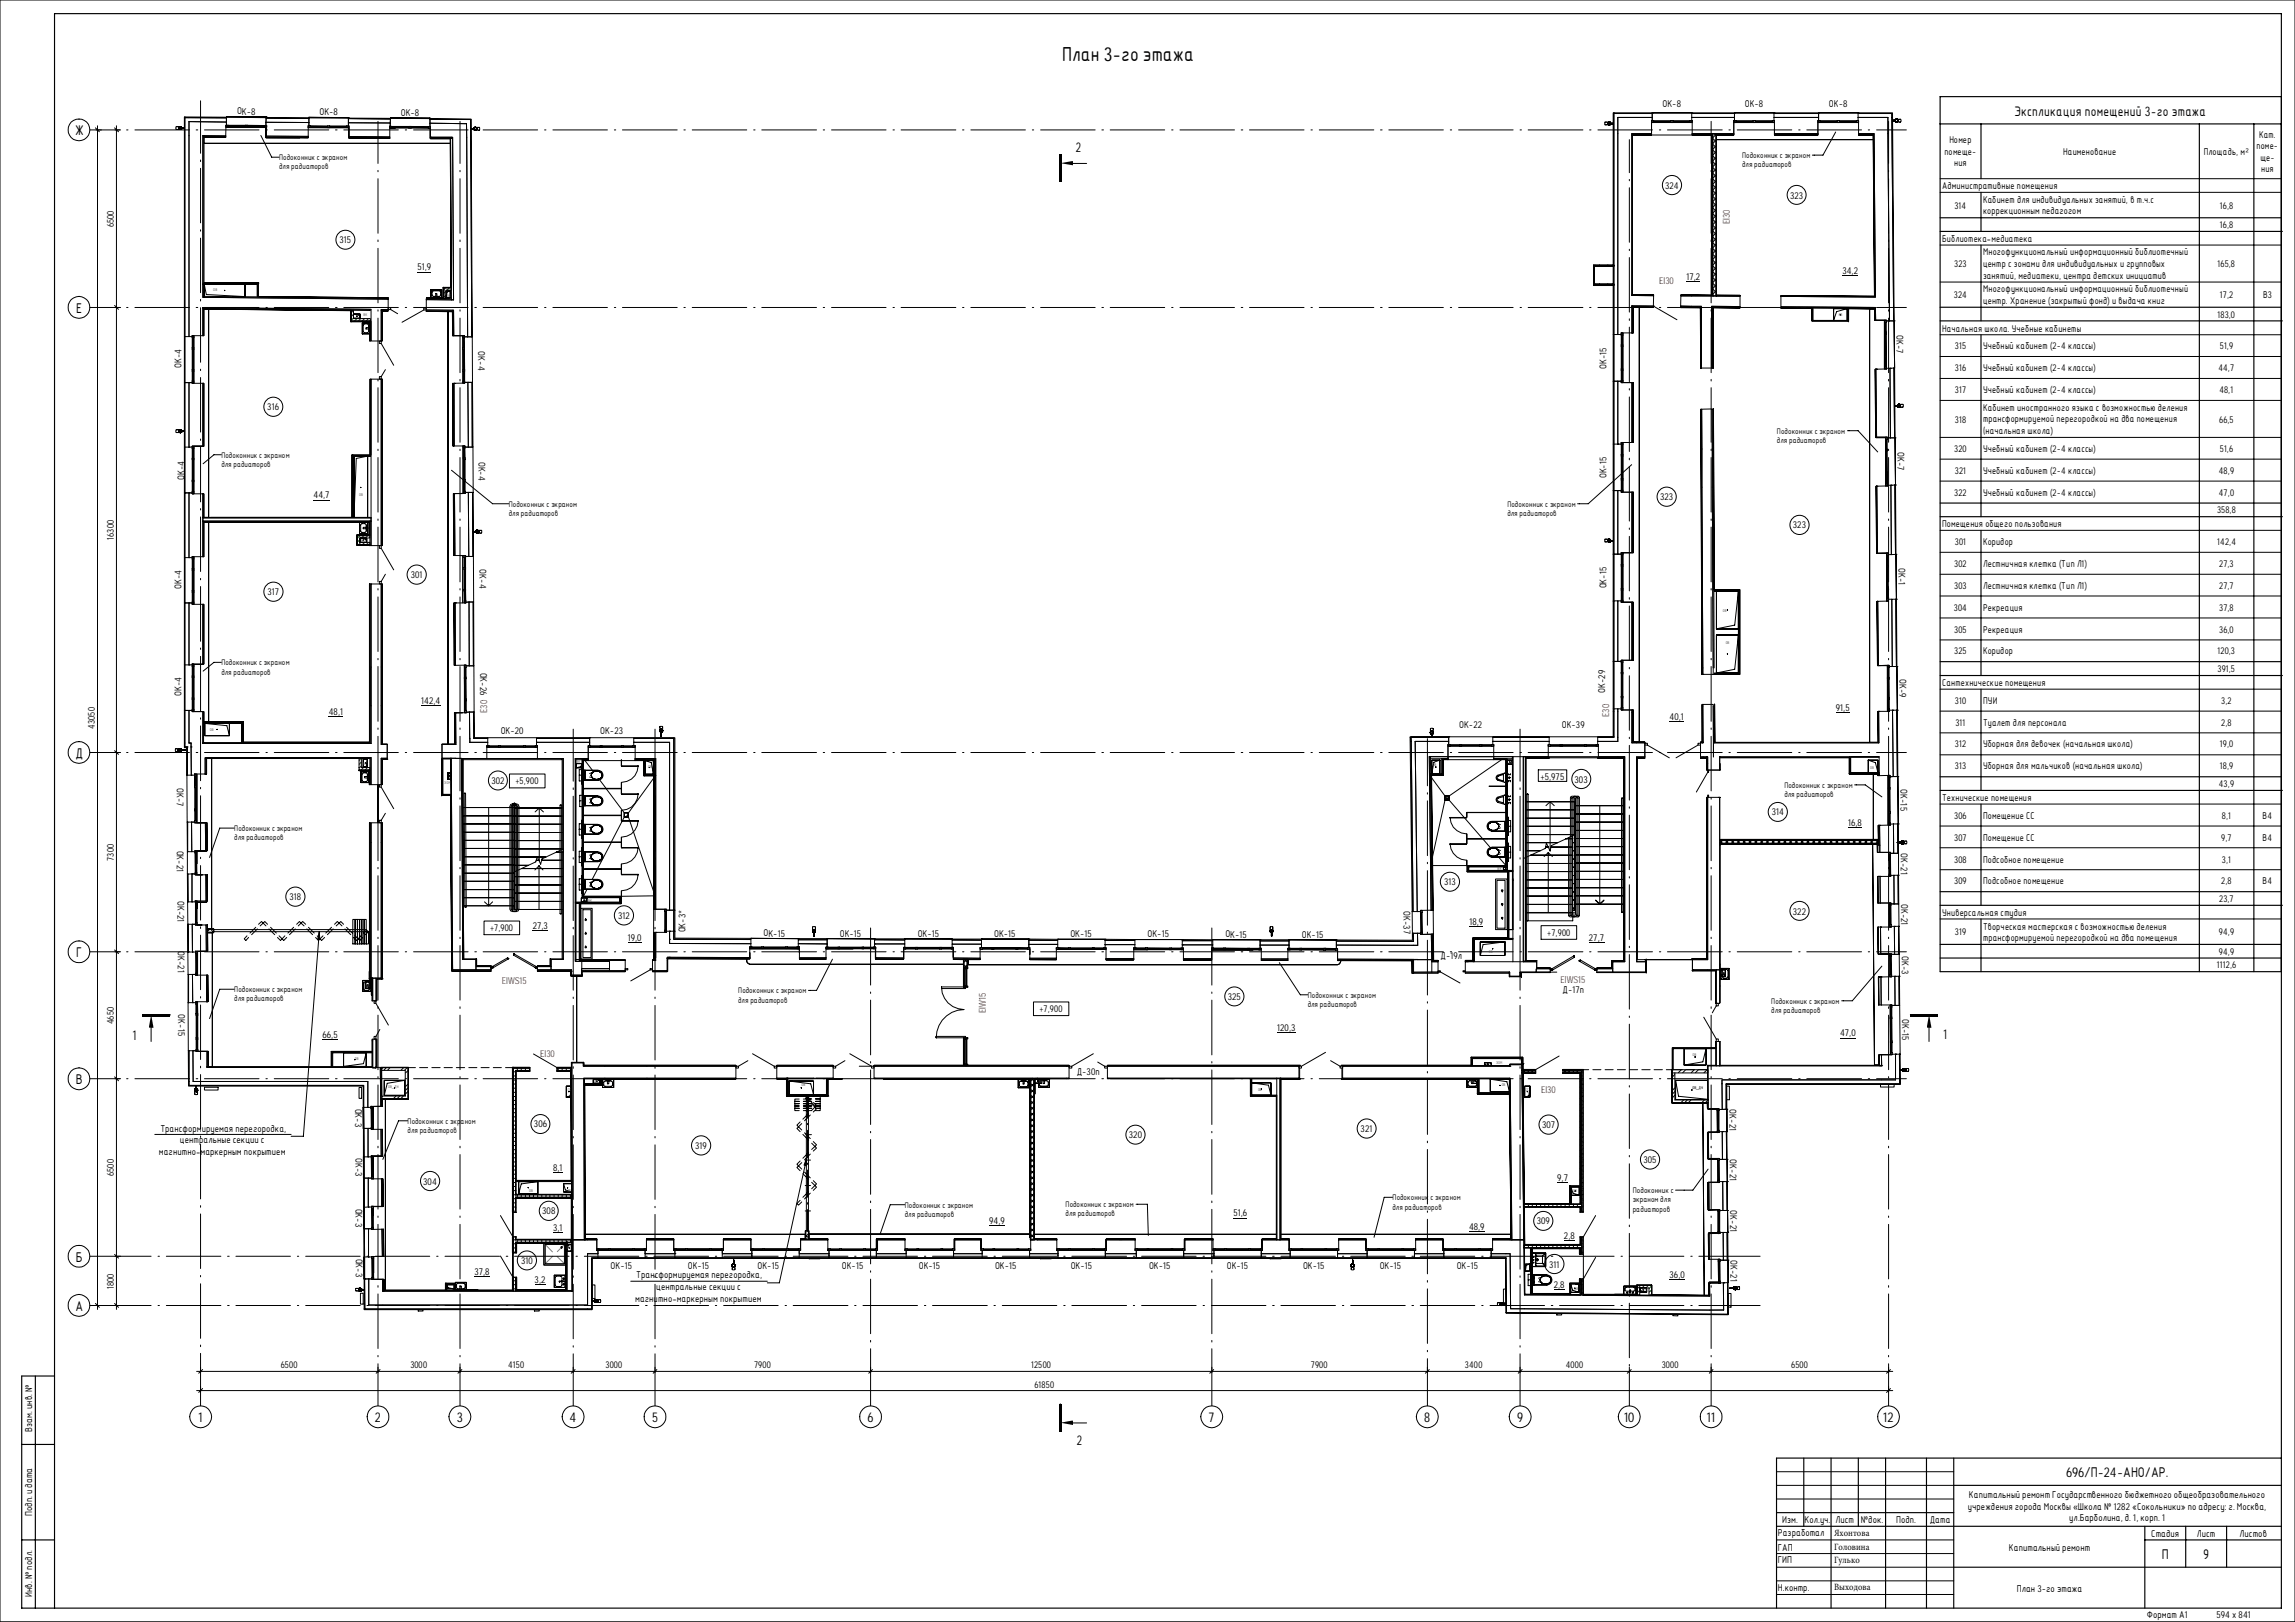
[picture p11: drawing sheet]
<svg xmlns="http://www.w3.org/2000/svg" width="841mm" height="594mm" viewBox="0 0 841 594" stroke-linecap="round" stroke-linejoin="round" font-family="sans-serif">
<defs><g id="words">
<text font-size="7.1" x="389.2" y="22.4">План 3-го этажа</text>
<g font-size="5">
<text x="27.5" y="49.6">Ж</text>
<text x="394.3" y="55.8">2</text>
<text x="27.9" y="114.6">Е</text>
<text x="27.7" y="277.6">Д</text>
<text x="27.9" y="350.6">Г</text>
<text x="48.7" y="380.9">1</text>
<text x="712.2" y="380.6">1</text>
<text x="27.8" y="397.1">В</text>
<text x="27.8" y="462.1">Б</text>
<text x="27.7" y="480.1">А</text>
<text x="72.7" y="520.7">1</text>
<text x="137.4" y="520.7">2</text>
<text x="167.4" y="520.7">3</text>
<text x="208.7" y="520.7">4</text>
<text x="238.9" y="520.7">5</text>
<text x="317.9" y="520.7">6</text>
<text x="442.9" y="520.7">7</text>
<text x="521.9" y="520.7">8</text>
<text x="555.9" y="520.7">9</text>
<text x="595.1" y="520.7">10</text>
<text x="625.5" y="520.7">11</text>
<text x="690.1" y="520.7">12</text>
<text x="394.6" y="529.1">2</text>
<text x="757.1" y="540.9">696/П-24-АНО/АР.</text>
<text x="792.2" y="570.9">П</text>
<text x="807.4" y="570.9">9</text>
</g>
<text font-size="4.9" x="738.2" y="42.3">Экспликация помещений 3-го этажа</text>
<g font-size="3.5">
<text x="86.9" y="41.9">ОК-8</text>
<text x="609.3" y="39.1">ОК-8</text>
<text x="639.4" y="39.1">ОК-8</text>
<text x="670.2" y="39.1">ОК-8</text>
<text x="117.1" y="42.2">ОК-8</text>
<text x="146.9" y="42.3">ОК-8</text>
<text x="714.3" y="52.5">Номер</text>
<text x="827.9" y="50.4">Кат.</text>
<text x="712.6" y="56.7">помеще-</text>
<text x="756.1" y="56.7">Наименование</text>
<text x="807.6" y="56.7">Площадь, м²</text>
<text x="826.9" y="54.6">поме-</text>
<text x="828.3" y="58.8">ще-</text>
<text x="716.1" y="61">ния</text>
<text x="828.6" y="63.2">ния</text>
<text x="610.2" y="69.1">324</text>
<text x="711.7" y="69.3">Административные помещения</text>
<text x="656" y="72.7">323</text>
<text x="716.2" y="76.5">314</text>
<text x="726.7" y="74.3">Кабинет для индивидуальных занятий, в т.ч.с</text>
<text x="813.5" y="76.5">16,8</text>
<text x="41.7" y="83.2" transform="rotate(-90 41.7 83.2)">6500</text>
<text x="726.7" y="78.5">коррекционным педагогом</text>
<text x="813.5" y="83.6">16,8</text>
<text x="124.4" y="89.1">315</text>
<text x="711.7" y="88.6">Библиотека-медиатека</text>
<text x="726.7" y="93.6">Многофункциональный информационный библиотечный</text>
<text x="153" y="99.1">51,9</text>
<text x="675.1" y="100.3">34,2</text>
<text x="716.1" y="97.9">323</text>
<text x="726.7" y="97.8">центр с зонами для индивидуальных и групповых</text>
<text x="812.6" y="97.9">165,8</text>
<text x="618" y="102.5">17,2</text>
<text x="726.7" y="102">занятий, медиатеки, центра детских инициатив</text>
<text x="726.7" y="107.1">Многофункциональный информационный библиотечный</text>
<text x="716" y="109.2">324</text>
<text x="726.7" y="111.3">центр. Хранение (закрытый фонд) и выдача книг</text>
<text x="813.5" y="109.2">17,2</text>
<text x="829.3" y="109.2">В3</text>
<text x="812.6" y="116.4">183,0</text>
<text x="695" y="122.7" transform="rotate(90 695 122.7)">ОК-7</text>
<text x="711.7" y="121.4">Начальная школа. Учебные кабинеты</text>
<text x="175.2" y="128.7" transform="rotate(90 175.2 128.7)">ОК-4</text>
<text x="716.4" y="127.9">315</text>
<text x="726.7" y="127.9">Учебный кабинет (2-4классы)</text>
<text x="813.5" y="127.9">51,9</text>
<text x="66.5" y="134.7" transform="rotate(-90 66.5 134.7)">ОК-4</text>
<text x="588.7" y="135" transform="rotate(-90 588.7 135)">ОК-15</text>
<text x="716.4" y="136">316</text>
<text x="726.7" y="136">Учебный кабинет (2-4классы)</text>
<text x="813" y="136">44,7</text>
<text x="716.4" y="143.9">317</text>
<text x="726.7" y="143.9">Учебный кабинет (2-4классы)</text>
<text x="813.3" y="143.9">48,1</text>
<text x="98" y="150.3">316</text>
<text x="716.4" y="154.8">318</text>
<text x="726.7" y="150.5">Кабинет иностранного языка с возможностью деления</text>
<text x="726.7" y="154.7">трансформируемой перегородкой на два помещения</text>
<text x="813.2" y="154.8">66,5</text>
<text x="726.7" y="158.9">(начальная школа)</text>
<text x="695.4" y="165.5" transform="rotate(90 695.4 165.5)">ОК-7</text>
<text x="716.1" y="165.5">320</text>
<text x="726.7" y="165.5">Учебный кабинет (2-4классы)</text>
<text x="813.5" y="165.5">51,6</text>
<text x="175.3" y="169.1" transform="rotate(90 175.3 169.1)">ОК-4</text>
<text x="716.4" y="173.6">321</text>
<text x="726.7" y="173.6">Учебный кабинет (2-4классы)</text>
<text x="813.1" y="173.6">48,9</text>
<text x="67.6" y="175.7" transform="rotate(-90 67.6 175.7)">ОК-4</text>
<text x="588.7" y="175.2" transform="rotate(-90 588.7 175.2)">ОК-15</text>
<text x="114.9" y="182.5">44,7</text>
<text x="608.3" y="183.2">323</text>
<text x="716.1" y="181.5">322</text>
<text x="726.7" y="181.5">Учебный кабинет (2-4классы)</text>
<text x="813.1" y="181.5">47,0</text>
<text x="812.5" y="188">358,8</text>
<text x="41.7" y="197.8" transform="rotate(-90 41.7 197.8)">16300</text>
<text x="657" y="193.5">323</text>
<text x="711.7" y="193">Помещения общего пользования</text>
<text x="716.4" y="199.6">301</text>
<text x="726.7" y="199.6">Коридор</text>
<text x="812.5" y="199.6">142,4</text>
<text x="175.8" y="208.5" transform="rotate(90 175.8 208.5)">ОК-4</text>
<text x="695.7" y="208.1" transform="rotate(90 695.7 208.1)">ОК-1</text>
<text x="716.1" y="207.6">302</text>
<text x="726.7" y="207.6">Лестничная клетка (Тип Л1)</text>
<text x="813.2" y="207.6">27,3</text>
<text x="66.5" y="215.6" transform="rotate(-90 66.5 215.6)">ОК-4</text>
<text x="150.5" y="211.8">301</text>
<text x="588.7" y="215.5" transform="rotate(-90 588.7 215.5)">ОК-15</text>
<text x="716.1" y="215.6">303</text>
<text x="726.7" y="215.6">Лестничная клетка (Тип Л1)</text>
<text x="813.2" y="215.6">27,7</text>
<text x="98" y="218">317</text>
<text x="716" y="223.7">304</text>
<text x="726.7" y="223.7">Рекреация</text>
<text x="813.2" y="223.7">37,8</text>
<text x="716.1" y="231.6">305</text>
<text x="726.7" y="231.6">Рекреация</text>
<text x="813.2" y="231.6">36,0</text>
<text x="716.1" y="239.7">325</text>
<text x="726.7" y="239.7">Коридор</text>
<text x="812.6" y="239.7">120,3</text>
<text x="175.9" y="246.3" transform="rotate(90 175.9 246.3)">ОК-26</text>
<text x="696" y="248.6" transform="rotate(90 696 248.6)">ОК-9</text>
<text x="711.7" y="251.2">Сантехнические помещения</text>
<text x="812.6" y="246.2">391,5</text>
<text x="66.5" y="254.9" transform="rotate(-90 66.5 254.9)">ОК-4</text>
<text x="154.3" y="257.8">142,4</text>
<text x="588.2" y="253.7" transform="rotate(-90 588.2 253.7)">ОК-29</text>
<text x="716.4" y="257.7">310</text>
<text x="726.7" y="257.7">ПУИ</text>
<text x="814" y="257.7">3,2</text>
<text x="120.5" y="262">48,1</text>
<text x="611.8" y="263.7">40,1</text>
<text x="672.8" y="260.3">91,5</text>
<text x="34.7" y="266.9" transform="rotate(-90 34.7 266.9)">43050</text>
<text x="183.5" y="268.9">ОК-20</text>
<text x="220" y="268.9">ОК-23</text>
<text x="534.8" y="266.4">ОК-22</text>
<text x="572.3" y="266.4">ОК-39</text>
<text x="716.5" y="265.8">311</text>
<text x="726.7" y="265.8">Туалет для персонала</text>
<text x="814" y="265.8">2,8</text>
<text x="716.4" y="273.7">312</text>
<text x="726.7" y="273.7">Уборная для девочек (начальная школа)</text>
<text x="813.5" y="273.7">19,0</text>
<text x="716.4" y="281.8">313</text>
<text x="726.7" y="281.8">Уборная для мальчиков (начальная школа)</text>
<text x="813.5" y="281.8">18,9</text>
<text x="180.1" y="287.1">302</text>
<text x="188.9" y="287.2">+5,900</text>
<text x="564.5" y="285.5">+5,975</text>
<text x="577" y="286.6">303</text>
<text x="64.8" y="288.5" transform="rotate(90 64.8 288.5)">ОК-7</text>
<text x="696.4" y="289.1" transform="rotate(90 696.4 289.1)">ОК-15</text>
<text x="711.7" y="293.3">Технические помещения</text>
<text x="813.1" y="288.3">43,9</text>
<text x="649.2" y="298.6">314</text>
<text x="716.1" y="299.8">306</text>
<text x="726.7" y="299.8">Помещение СС</text>
<text x="814.2" y="299.8">8,1</text>
<text x="829.1" y="299.8">В4</text>
<text x="677.2" y="302.6">16,8</text>
<text x="64.9" y="311.5" transform="rotate(90 64.9 311.5)">ОК-21</text>
<text x="716.1" y="307.8">307</text>
<text x="726.7" y="307.8">Помещение СС</text>
<text x="814" y="307.8">9,7</text>
<text x="829.1" y="307.8">В4</text>
<text x="41.7" y="315.2" transform="rotate(-90 41.7 315.2)">7300</text>
<text x="696.6" y="312.5" transform="rotate(90 696.6 312.5)">ОК-21</text>
<text x="716.1" y="315.9">308</text>
<text x="726.7" y="315.9">Подсобное помещение</text>
<text x="814.2" y="315.9">3,1</text>
<text x="716.1" y="323.8">309</text>
<text x="726.7" y="323.8">Подсобное помещение</text>
<text x="814" y="323.8">2,8</text>
<text x="829.1" y="323.8">В4</text>
<text x="65" y="329.9" transform="rotate(90 65 329.9)">ОК-21</text>
<text x="106.1" y="329.7">318</text>
<text x="529.2" y="324.2">313</text>
<text x="514.3" y="333.7" transform="rotate(89 514.3 333.7)">ОК-37</text>
<text x="657" y="334.9">322</text>
<text x="696.7" y="331" transform="rotate(90 696.7 331)">ОК-21</text>
<text x="711.7" y="335.4">Универсальная студия</text>
<text x="813.2" y="330.4">23,7</text>
<text x="179.6" y="341">+7,900</text>
<text x="195.2" y="340.3">27,3</text>
<text x="226.5" y="336.5">312</text>
<text x="251.2" y="341.5" transform="rotate(-90 251.2 341.5)">ОК-3*</text>
<text x="538.5" y="338.8">18,9</text>
<text x="726.7" y="340.4">Творческая мастерская с возможностью деления</text>
<text x="230" y="344.5">19,0</text>
<text x="279.8" y="342.9">ОК-15</text>
<text x="307.8" y="343">ОК-15</text>
<text x="336.3" y="343.1">ОК-15</text>
<text x="364.3" y="343.1">ОК-15</text>
<text x="392.3" y="343.2">ОК-15</text>
<text x="420.5" y="343.2">ОК-15</text>
<text x="449.1" y="343.3">ОК-15</text>
<text x="477.1" y="343.4">ОК-15</text>
<text x="567" y="342.7">+7,900</text>
<text x="582.3" y="344.6">27,7</text>
<text x="716.4" y="342.6">319</text>
<text x="726.7" y="344.7">трансформируемой перегородкой на два помещения</text>
<text x="813.1" y="342.6">94,9</text>
<text x="65.1" y="348.3" transform="rotate(90 65.1 348.3)">ОК-21</text>
<text x="527.9" y="351.3">Д-19л</text>
<text x="696.9" y="350.1" transform="rotate(90 696.9 350.1)">ОК-3</text>
<text x="813.1" y="349.7">94,9</text>
<text x="812.3" y="354.7">1112,6</text>
<text x="572.6" y="363.7">Д-17п</text>
<text x="65.3" y="371.5" transform="rotate(90 65.3 371.5)">ОК-15</text>
<text x="380.9" y="370.7">+7,900</text>
<text x="449.9" y="366.2">325</text>
<text x="41.7" y="375.1" transform="rotate(-90 41.7 375.1)">4650</text>
<text x="468" y="377.5">120,3</text>
<text x="697.1" y="373.1" transform="rotate(90 697.1 373.1)">ОК-15</text>
<text x="118.2" y="380.2">66,5</text>
<text x="674.3" y="379.6">47,0</text>
<text x="394.5" y="393.8">Д-30п</text>
<text x="130.1" y="406" transform="rotate(90 130.1 406)">ОК-3</text>
<text x="633.7" y="406.3" transform="rotate(90 633.7 406.3)">ОК-21</text>
<text x="195.7" y="412.9">306</text>
<text x="565.1" y="413.2">307</text>
<text x="58.8" y="414.4">Tрансформируемая перегородка,</text>
<text x="66" y="418.8">центральные секции с</text>
<text x="413.7" y="416.9">320</text>
<text x="498.6" y="414.6">321</text>
<text x="58.3" y="423">магнитно-маркерным покрытием</text>
<text x="130.2" y="424.1" transform="rotate(90 130.2 424.1)">ОК-3</text>
<text x="254.8" y="420.8">319</text>
<text x="602.2" y="426">305</text>
<text x="633.9" y="424.6" transform="rotate(90 633.9 424.6)">ОК-21</text>
<text x="41.7" y="430.7" transform="rotate(-90 41.7 430.7)">6500</text>
<text x="202.7" y="428.8">8,1</text>
<text x="155.1" y="433.8">304</text>
<text x="570.7" y="432.6">9,7</text>
<text x="130.3" y="442.6" transform="rotate(90 130.3 442.6)">ОК-3</text>
<text x="634" y="443.3" transform="rotate(90 634 443.3)">ОК-21</text>
<text x="198.7" y="444.8">308</text>
<text x="362.5" y="448.4">94,9</text>
<text x="452" y="445.5">51,6</text>
<text x="563.1" y="448.4">309</text>
<text x="202.7" y="450.8">3,1</text>
<text x="538.3" y="450.5">48,9</text>
<text x="573.1" y="453.8">2,8</text>
<text x="130.4" y="460.9" transform="rotate(90 130.4 460.9)">ОК-3</text>
<text x="634.2" y="461.5" transform="rotate(90 634.2 461.5)">ОК-21</text>
<text x="173.8" y="466.8">37,8</text>
<text x="190.9" y="463">310</text>
<text x="223.8" y="464.6">ОК-15</text>
<text x="252.1" y="464.6">ОК-15</text>
<text x="277.6" y="464.6">ОК-15</text>
<text x="308.5" y="464.6">ОК-15</text>
<text x="336.7" y="464.6">ОК-15</text>
<text x="364.7" y="464.6">ОК-15</text>
<text x="392.3" y="464.6">ОК-15</text>
<text x="421" y="464.6">ОК-15</text>
<text x="449.6" y="464.6">ОК-15</text>
<text x="477.5" y="464.6">ОК-15</text>
<text x="505.6" y="464.6">ОК-15</text>
<text x="533.8" y="464.6">ОК-15</text>
<text x="567.7" y="464.2">311</text>
<text x="41.7" y="472" transform="rotate(-90 41.7 472)">1800</text>
<text x="195.9" y="469.8">3,2</text>
<text x="233.2" y="468.2">Трансформируемая перегородка,</text>
<text x="240.5" y="472.5">центральные секции с</text>
<text x="569.4" y="471.8">2,8</text>
<text x="611.8" y="468">36,0</text>
<text x="232.7" y="476.8">магнитно-маркерным покрытием</text>
<text x="102.9" y="501.1">6500</text>
<text x="150.4" y="501.1">3000</text>
<text x="186.3" y="501.1">4150</text>
<text x="221.9" y="501.1">3000</text>
<text x="276.4" y="501.1">7900</text>
<text x="377.9" y="501.1">12500</text>
<text x="480.4" y="501.1">7900</text>
<text x="536.8" y="501.1">3400</text>
<text x="573.8" y="501.1">4000</text>
<text x="608.9" y="501.1">3000</text>
<text x="656.4" y="501.1">6500</text>
<text x="379.1" y="508.2">61850</text>
<text x="11.8" y="524.4" transform="rotate(-90 11.8 524.4)">Взам. инв. №</text>
<text x="721.5" y="548.6">Капитальный ремонт Государственного бюджетного общеобразовательного</text>
<text x="11.8" y="555.2" transform="rotate(-90 11.8 555.2)">Подп. и дата</text>
<text x="653.1" y="557.7">Изм.</text>
<text x="661.2" y="557.7">Кол.уч.</text>
<text x="672.6" y="557.7">Лист №док.</text>
<text x="694.9" y="557.7">Подп.</text>
<text x="707.1" y="557.7">Дата</text>
<text x="721.1" y="552.9">учреждения города Москвы «Школа № 1282 «Сокольники» по адресу: г. Москва,</text>
<text x="758.3" y="557.1">ул.Барболина, д. 1, корп. 1</text>
<text x="651.5" y="562.7">Разработал</text>
<text x="672.1" y="562.5">Яхонтова</text>
<text x="788.3" y="563">Стадия</text>
<text x="805" y="563">Лист</text>
<text x="820.7" y="563">Листов</text>
<text x="651.5" y="567.9">ГАП</text>
<text x="672.1" y="567.7">Головина</text>
<text x="736.2" y="568">Капитальный ремонт</text>
<text x="651.5" y="572.5">ГИП</text>
<text x="672.1" y="572.3">Гулько</text>
<text x="11.8" y="584.8" transform="rotate(-90 11.8 584.8)">Инв. № подл.</text>
<text x="651.5" y="582.7">Н.контр.</text>
<text x="672.1" y="582.5">Выходова</text>
<text x="739.1" y="583">План 3-го этажа</text>
<text x="786.7" y="592.7">Формат А1</text>
<text x="812.2" y="592.5">594х 841</text>
</g>
<g font-size="3.5" fill="#f00">
<text x="633.9" y="82.1" transform="rotate(-90 633.9 82.1)">EI30</text>
<text x="608" y="104.1">EI30</text>
<text x="178.5" y="261.2" transform="rotate(-90 178.5 261.2)">E30</text>
<text x="589.6" y="262.6" transform="rotate(-90 589.6 262.6)">E30</text>
<text x="183.9" y="360.4">EIWS15</text>
<text x="571.8" y="360.1">EIWS15</text>
<text x="361.3" y="371" transform="rotate(-90 361.3 371)">EIW15</text>
<text x="198" y="387">EI30</text>
<text x="564.7" y="400.2">EI30</text>
</g>
<g font-size="2.8">
<text x="102.3" y="58.6">Подоконник с экраном</text>
<text x="638.4" y="57.8">Подоконник с экраном</text>
<text x="102.3" y="62.1">для радиаторов</text>
<text x="638.4" y="61.3">для радиаторов</text>
<text x="651.2" y="158.8">Подоконник с экраном</text>
<text x="81.1" y="167.6">Подоконник с экраном</text>
<text x="651.2" y="162.3">для радиаторов</text>
<text x="81.1" y="171">для радиаторов</text>
<text x="186.4" y="185.5">Подоконник с экраном</text>
<text x="552.4" y="185.5">Подоконник с экраном</text>
<text x="186.4" y="189">для радиаторов</text>
<text x="552.4" y="189">для радиаторов</text>
<text x="81.1" y="243.6">Подоконник с экраном</text>
<text x="81.1" y="247.1">для радиаторов</text>
<text x="653.9" y="288.5">Подоконник с экраном</text>
<text x="653.9" y="291.9">для радиаторов</text>
<text x="85.9" y="304.3">Подоконник с экраном</text>
<text x="85.9" y="307.8">для радиаторов</text>
<text x="85.9" y="363.3">Подоконник с экраном</text>
<text x="270.5" y="363.8">Подоконник с экраном</text>
<text x="479.2" y="365.3">Подоконник с экраном</text>
<text x="85.9" y="366.8">для радиаторов</text>
<text x="270.5" y="367.3">для радиаторов</text>
<text x="479.2" y="368.8">для радиаторов</text>
<text x="649.1" y="367.5">Подоконник с экраном</text>
<text x="649.1" y="371">для радиаторов</text>
<text x="149.4" y="411.5">Подоконник с экраном</text>
<text x="149.4" y="415">для радиаторов</text>
<text x="598.3" y="436.9">Подоконник с</text>
<text x="331.6" y="442.3">Подоконник с экраном</text>
<text x="390.5" y="442">Подоконник с экраном</text>
<text x="510.3" y="439.5">Подоконник с экраном</text>
<text x="510.3" y="443">для радиаторов</text>
<text x="598.3" y="440.4">экраном для</text>
<text x="598.3" y="443.7">радиаторов</text>
<text x="331.6" y="445.8">для радиаторов</text>
<text x="390.5" y="445.5">для радиаторов</text>
</g>
<g font-size="1.4" fill="#4b4b4b">
<text x="78.1" y="106.7">ОВ</text>
<text x="163.8" y="108.8">ВК</text>
<text x="133.2" y="115.7">ВК</text>
<text x="673.8" y="115.7">ОВ</text>
<text x="131.7" y="181.5">ОВ</text>
<text x="132.3" y="198.5">ВК</text>
<text x="631.4" y="224.2">ОВ</text>
<text x="632.4" y="235.9">ОВ</text>
<text x="76.9" y="267.5">ОВ</text>
<text x="132.9" y="280">ВК</text>
<text x="211.2" y="279.3">ВК</text>
<text x="237.5" y="281.4">ОВ</text>
<text x="525" y="280.4">ОВ</text>
<text x="552.9" y="279.7">ВК</text>
<text x="685.4" y="281.5">ОВ</text>
<text x="162.8" y="287.3">ЭОМ</text>
<text x="548.8" y="318.8">ВК</text>
<text x="215.5" y="330.2">ВК</text>
<text x="545.6" y="349.1">ОВ</text>
<text x="630.8" y="356.9">ВК</text>
<text x="134" y="361.6">ВК</text>
<text x="130" y="388.1">ОВ</text>
<text x="548.2" y="389.8">ЭОМ</text>
<text x="620.3" y="386.8">ОВ</text>
<text x="142.2" y="398.6">ОВ_ДУ</text>
<text x="208" y="399.7">СС</text>
<text x="217.8" y="396.6">ВК</text>
<text x="293.7" y="397.7">ОВ</text>
<text x="380.8" y="396.7">ВК</text>
<text x="461" y="399.4">ОВ</text>
<text x="538.8" y="396.7">ВК</text>
<text x="550.3" y="397.8">ОВ</text>
<text x="559" y="399.7">СС</text>
<text x="620.3" y="398.9">ОВ_ДУ</text>
<text x="194" y="436.5">ОВ</text>
<text x="207.9" y="436.5">ОВ</text>
<text x="576.5" y="436.6">ОВ</text>
<text x="207.7" y="457.4">ВК</text>
<text x="577" y="472.4">ОВ</text>
<text x="602.1" y="472.9">ВК</text>
</g>
</g></defs>
<path d="M129.5 166.8h6.3" fill="none" stroke="#000" stroke-width=".42"/>
<path d="M625.8 277.2h4.4v78h-4.4z" fill="#fff"/>
<path d="M129.3 166.6v22.9" fill="none" stroke="#000" stroke-width=".42"/>
<g fill="#fff">
<path d="M74.3 189.7h61.7v1.1h-61.7z"/>
<path d="M136.6 358.2h1.2v32.7h-1.2z"/>
<path d="M136 113.3h3.7v244.9h-3.7z"/>
<path d="M562.9 354.8h28.1v1.2h-28.1z"/>
<path d="M628.9 355.2h1.3v35.1h-1.3z"/>
<path d="M353.2 354.7h.5v6.5h-.5z"/>
<path d="M353.1 361.1h1.6v.5h-1.6z"/>
<path d="M353.2 380.4h.5v9.4h-.5z"/>
<path d="M353.7 380.5h.5v9.2h-.5z"/>
<path d="M353.1 380.5l.1 9.2z"/>
<path d="M353.1 380h1.6v.5h-1.6z"/>
<path d="M353.7 354.8h.5v6.3h-.5z"/>
<path d="M353.1 354.8l.1 6.3z"/>
<path d="M353.1 389.7h1.6v.4h-1.6z"/>
<path d="M353.1 354.2h1.6v.6h-1.6z"/>
<path d="M579 392.8h.2v81.5h-.2z"/>
<path d="M580 391.8h.2v82.5h-.2z"/>
<path d="M579.2 392h.8v82.3h-.8z"/>
<path d="M558 392.8h20.9v.2h-20.9z"/>
<path d="M558 391.8h22v.2h-22z"/>
<path d="M558 392h21.2v.8h-21.2z"/>
<path d="M561.8 466.9h6.9v3.7h-6.9z"/>
<path d="M564.4 467.2h4v3.1h-4z"/>
<path d="M561.8 470.5l.5 .1z"/>
<path d="M561.4 458.9h5v4.9h-5z"/>
<path d="M560.8 457.1h.3v16.9h-.3z"/>
<path d="M561.1 457.1l.2 16.9z"/>
<path d="M213.3 278.2h.2v50.6h-.2z"/>
<path d="M213.5 278.2l.2 50.3z"/>
<path d="M214 301.9h7v3.6h-7z"/>
<path d="M216.7 302.2h3.9v3h-3.9z"/>
<path d="M213.2 300.4l.1 6.6z"/>
<path d="M214 291.5h7v3.6h-7z"/>
<path d="M216.7 291.8h3.9v3h-3.9z"/>
<path d="M214 282.1h7v3.6h-7z"/>
<path d="M216.7 282.4h3.9v3h-3.9z"/>
<path d="M213.2 282.9l.1 4.3z"/>
<path d="M214 312h7v3.6h-7z"/>
<path d="M216.7 312.3h3.9v3h-3.9z"/>
<path d="M213.2 310.5l.1 6.6z"/>
<path d="M214 322.1h7v3.5h-7z"/>
<path d="M216.7 322.3h3.9v3.1h-3.9z"/>
<path d="M213.2 320.6l.1 6.6z"/>
<path d="M214 298.5l13.8 .2z"/>
<path d="M214.1 288.7l13.7 .2z"/>
<path d="M537.5 307.2l14.2 .1z"/>
<path d="M537.5 297.5l14.1 .1z"/>
<path d="M214.1 308.4l13.7 .1z"/>
<path d="M214.1 318.2l13.7 .1z"/>
<path d="M227.7 298.7l.1 1.9z"/>
<path d="M227.7 306.6l.1 1.8z"/>
<path d="M227.7 288.9l.1 1.8z"/>
<path d="M227.7 296.8l.1 1.7z"/>
<path d="M227.7 278.2l.1 2.3z"/>
<path d="M227.7 286.5l.1 2.2z"/>
<path d="M227.7 308.5l.1 1.9z"/>
<path d="M227.7 316.4l.1 1.8z"/>
<path d="M227.7 318.3l.1 1.9z"/>
<path d="M227.7 326.2l.1 1.8z"/>
<path d="M537.5 305.4v1.8z"/>
<path d="M537.5 297.6v1.8z"/>
<path d="M537.5 315v1.7z"/>
<path d="M537.5 307.3v1.7z"/>
<path d="M552 277.9l.1 39.3z"/>
<path d="M552.1 277.9h.3v39.6h-.3z"/>
<path d="M544.9 310.3h7v3.6h-7z"/>
<path d="M545.3 310.6h3.9v3h-3.9z"/>
<path d="M552.4 308.8h.2v6.6h-.2z"/>
<path d="M545.7 287.9l6 .1z"/>
<path d="M544.9 300.8h7v3.6h-7z"/>
<path d="M545.3 301.1h3.9v3h-3.9z"/>
<path d="M552.4 299.3h.2v6.6h-.2z"/>
<path d="M630.2 308.8h58.2v.2h-58.2z"/>
<path d="M630.2 307.6h58.2v.2h-58.2z"/>
<path d="M630.2 307.8h58.2v1h-58.2z"/>
<path d="M625.8 282h.3v10h-.3z"/>
<path d="M625.8 279.7h4.4v12.4h-4.4z"/>
<path d="M627.5 48.9h.2v59.5h-.2z"/>
<path d="M628.7 48.9h.3v59.5h-.3z"/>
<path d="M627.7 48.9h1v59.5h-1z"/>
<path d="M624 244.6h3.8v14h-3.8z"/>
<path d="M139 287.4h.7v13.9h-.7z"/>
<path d="M137.1 366.5h.7v14.1h-.7z"/>
<path d="M142.2 112.7h14v.8h-14z"/>
<path d="M139 124.9h.7v14h-.7z"/>
<path d="M139 199.8h.7v14.1h-.7z"/>
<path d="M567.7 354.8h.4v1.2h-.4z"/>
<path d="M527 355.5h10v.4h-10z"/>
<path d="M568.1 354.8h17v.5h-17z"/>
<path d="M269.7 390.5h14.9v.7h-14.9z"/>
<path d="M391.8 390.5h14v.7h-14z"/>
<path d="M476 390.5h16v.7h-16z"/>
<path d="M305.3 390.5h15v.7h-15z"/>
<path d="M390.9 390.5h15.4v4.4h-15.4z"/>
<path d="M378.8 395h.3v59.1h-.3z"/>
<path d="M377.5 395h.3v59.1h-.3z"/>
<path d="M377.8 395h1v59.1h-1z"/>
<path d="M132.2 282.6h3v4h-3z"/>
<path d="M220.8 395.3h4.1v3h-4.1z"/>
<path d="M136.6 380.6h1.2v.6h-1.2z"/>
<path d="M615.9 108.4h3.9v3.7h-3.9z"/>
<path d="M628.9 367.5h.8v13.9h-.8z"/>
<path d="M628.9 367.2h1.3v.3h-1.3z"/>
<path d="M131.6 277.8h.8v3.3h-.8z"/>
<path d="M131.6 281.1h4v.9h-4z"/>
<path d="M128.7 113.7h.8v3h-.8z"/>
<path d="M128.7 116.7h7v.9h-7z"/>
<path d="M162.6 106.3h.9v3.1h-.9z"/>
<path d="M162.6 105.4h2.8v.9h-2.8z"/>
<path d="M136 124.6h3.7v.3h-3.7z"/>
<path d="M165.2 50.4h1v59.4h-1z"/>
<path d="M74.8 49.7h90.7v.9h-90.7z"/>
<path d="M97.5 49.9l.1 .4z"/>
<path d="M157.6 50.3l.1 .3z"/>
<path d="M74.3 49.7h.5v59.2h-.5z"/>
<path d="M74.8 108.5h90.6v1.3h-90.6z"/>
<path d="M74.3 112.7h61.4v.9h-61.4z"/>
<path d="M74.3 113.1h.3v76.4h-.3z"/>
<path d="M74.3 189.5l61.4 .2z"/>
<path d="M74.3 190.8h.3v81.1h-.3z"/>
<path d="M74.3 243.2l.1 .1z"/>
<path d="M74.4 271.9h60.7v.4h-60.7z"/>
<path d="M135.6 190.8h.4v81.5h-.4z"/>
<path d="M74.6 190.8h61v.3h-61z"/>
<path d="M75.2 277.9h1.1v112.8h-1.1z"/>
<path d="M75.4 311.6l.4 .1z"/>
<path d="M75.5 329.9h.3v.5h-.3z"/>
<path d="M75.6 348.3l.4 .1z"/>
<path d="M75.9 390.7h60.4v.2h-60.4z"/>
<path d="M136.3 358.2h.3v32.7h-.3z"/>
<path d="M75.4 277.5h60.2v.3h-60.2z"/>
<path d="M139.7 277.7h.3v80.5h-.3z"/>
<path d="M135.6 358.2l4.4 .2z"/>
<path d="M139.4 391.2h1.2v81.6h-1.2z"/>
<path d="M139.7 423.3l.4 .1z"/>
<path d="M139.5 405.1l.5 .1z"/>
<path d="M140.6 472.6h68.9v.3h-68.9z"/>
<path d="M209.5 389.2h.2v83.7h-.2z"/>
<path d="M209.4 389l4.3 .2z"/>
<path d="M213.7 389l.3 .2z"/>
<path d="M214 390.2h339.3v.3h-339.3z"/>
<path d="M553.3 389.6l4.4 .2z"/>
<path d="M557.8 389.6h1v84.4h-1z"/>
<path d="M558.6 474h20.1v.3h-20.1z"/>
<path d="M580.2 474.1h46.1v.5h-46.1z"/>
<path d="M625.7 390.1h.8v84.5h-.8z"/>
<path d="M626 443h.3v8.7h-.3z"/>
<path d="M625.9 424.3h.3v8.8h-.3z"/>
<path d="M625.9 406l.1 8.7z"/>
<path d="M626.3 469.6l.1 .4z"/>
<path d="M625.8 390.1l3.1 .2z"/>
<path d="M630.3 390.1l58.8 .2z"/>
<path d="M688.1 309.5h1.4v80.8h-1.4z"/>
<path d="M688.3 284h.5v25.5h-.5z"/>
<path d="M630.3 277.2h47.5v.3h-47.5z"/>
<path d="M630.2 309.5l.1 80.8z"/>
<path d="M628.7 355.4l.2 34.7z"/>
<path d="M620.4 355.2h8.6v.2h-8.6z"/>
<path d="M620.2 351.1h5.6v.4h-5.6z"/>
<path d="M599.8 351.5h3.2v.7h-3.2z"/>
<path d="M603 351.5l.2 4.7z"/>
<path d="M557 356l46 .2z"/>
<path d="M557.1 356.2h.3v1.3h-.3z"/>
<path d="M553.2 357.5l4.2 .2z"/>
<path d="M553 356l.2 1.7z"/>
<path d="M518 356h35v.4h-35z"/>
<path d="M517.6 351.7h.4v4.7h-.4z"/>
<path d="M524.7 352l13.3 .2z"/>
<path d="M554.2 322.4l.2 17.9z"/>
<path d="M554.2 277.1l.2 45.3z"/>
<path d="M524.2 277.1h30v.8h-30z"/>
<path d="M530.6 277.1h16.8v.8h-16.8z"/>
<path d="M523.8 277.1h1.2v74.9h-1.2z"/>
<path d="M524.4 333.3h.5v8.8h-.5z"/>
<path d="M590.7 352.2h.3v2.4h-.3z"/>
<path d="M591.1 352l4.3 .2z"/>
<path d="M558.2 352l4.9 .2z"/>
<path d="M595.2 277.1l.2 74.9z"/>
<path d="M625.5 277.2h.3v73.8h-.3z"/>
<path d="M599.8 277.2h25.7v.3h-25.7z"/>
<path d="M599.8 277.5l.1 74z"/>
<path d="M628.3 271.9l60 .1z"/>
<path d="M687.1 112.6h1.4v159.4h-1.4z"/>
<path d="M687.4 160.1l.3 .2z"/>
<path d="M687.7 202.6l.3 .1z"/>
<path d="M627.2 112.2h59.9v.8h-59.9z"/>
<path d="M627.3 112.6h1v159.4h-1z"/>
<path d="M623.3 112.6h.8v159.4h-.8z"/>
<path d="M598 112h25.4v.5h-25.4z"/>
<path d="M598 112.4h.3v159.6h-.3z"/>
<path d="M598.3 271.9l25.6 .1z"/>
<path d="M629 108.2h58.2v.5h-58.2z"/>
<path d="M686.6 48.9h.6v59.6h-.6z"/>
<path d="M629 48.9h57.6v.5h-57.6z"/>
<path d="M598 48.9h29.5v.5h-29.5z"/>
<path d="M605.2 48.9h14.9v.5h-14.9z"/>
<path d="M598 49.4l.2 58.6z"/>
<path d="M598 108h29.5v.4h-29.5z"/>
<path d="M380.1 453.8h87.8v.3h-87.8z"/>
<path d="M405.3 453.8l.2 .3z"/>
<path d="M434 453.8l.2 .3z"/>
<path d="M462.4 453.8l.2 .3z"/>
<path d="M469.1 453.8h84.7v.3h-84.7z"/>
<path d="M472.4 453.8l.1 .3z"/>
<path d="M528.7 453.8l.1 .3z"/>
<path d="M553.3 395.1h.7v59h-.7z"/>
<path d="M469.3 394.9l83.9 .2z"/>
<path d="M469.1 394.9l.1 59.1z"/>
<path d="M380.1 394.9l87.8 .2z"/>
<path d="M299.3 394.9l79.2 .2z"/>
<path d="M214 394.9l84.1 .2z"/>
<path d="M214 395.1h.3v59h-.3z"/>
<path d="M214.3 453.8h145.2v.3h-145.2z"/>
<path d="M321.1 453.8h.5v.3h-.5z"/>
<path d="M349.7 453.8l.1 .3z"/>
<path d="M239.9 277.8h.4v73.9h-.4z"/>
<path d="M239.9 333h.4v8.5h-.4z"/>
<path d="M211.1 277.8h28.8v.4h-28.8z"/>
<path d="M215.6 277.8h17.1v.4h-17.1z"/>
<path d="M210.8 277.8h.3v52.5h-.3z"/>
<path d="M210.8 330.7h.3v21.3h-.3z"/>
<path d="M165.2 277.7h.7v77.9h-.7z"/>
<path d="M162 277.7h3.1v.3h-3.1z"/>
<path d="M140 277.7h1.9v.3h-1.9z"/>
<path d="M169.2 277.8h36.8v.4h-36.8z"/>
<path d="M169.2 278.2h.6v73h-.6z"/>
<path d="M169.6 351.2l5 .2z"/>
<path d="M174.5 351.2l.2 2.8z"/>
<path d="M201.8 351.4l.1 2.6z"/>
<path d="M201.8 351.2l4.6 .2z"/>
<path d="M165.9 355.2h43.5v.4h-43.5z"/>
<path d="M209.2 355.7l.2 1.4z"/>
<path d="M213.2 355.9l.2 1.2z"/>
<path d="M209.2 357.1h4.2v.3h-4.2z"/>
<path d="M213.2 355.5h31.3v.3h-31.3z"/>
<path d="M244.5 351.1l.2 4.7z"/>
<path d="M244.5 350.6h273.5v1h-273.5z"/>
<path d="M320.8 350.8l.1 .3z"/>
<path d="M165.9 113.6h1.1v159h-1.1z"/>
<path d="M139.8 113.4h26.1v.6h-26.1z"/>
<path d="M139.7 113.8h.3v158.8h-.3z"/>
<path d="M140 272.5l1.9 .1z"/>
<path d="M162 272.5l4.7 .1z"/>
<path d="M136.3 380.6h.3v.6h-.3z"/>
<path d="M390.9 390.2h15.4v.3h-15.4z"/>
<path d="M567.7 356l.4 .2z"/>
<path d="M220.5 395.1l.1 2.2z"/>
<path d="M220.2 395.1h.3v2h-.3z"/>
<path d="M214.1 396.8h6.1v.3h-6.1z"/>
<path d="M214.1 397.1l6.4 .2z"/>
<path d="M212.6 351.6l27.3 .1z"/>
<path d="M212.6 351.5h26.6z"/>
<path d="M212.6 351.5l16.5 .1z"/>
<path d="M239.8 284.1l.1 67.5z"/>
<path d="M239.5 284.1l.1 67.5z"/>
<path d="M239.6 284.1l.2 67.5z"/>
<path d="M239.5 333h.4v8.5h-.4z"/>
<path d="M213.7 328.3h13.9z"/>
<path d="M227.4 328.3l.1 2.5z"/>
<path d="M227.5 328.3l.1 2.5z"/>
<path d="M212.6 330.8l14.9 .1z"/>
<path d="M212.8 330.9l14.8 .1z"/>
<path d="M539.8 343.5v8.5z"/>
<path d="M539.8 343.6l12.8 .1z"/>
<path d="M539.8 343.5l12.6 .1z"/>
<path d="M537.6 317l14.3 .1z"/>
<path d="M537.7 317.1l.1 2.1z"/>
<path d="M537.6 317.1l.1 2.1z"/>
<path d="M537.6 319.2l14.8 .1z"/>
<path d="M551.9 278l.1 39.1z"/>
<path d="M551.9 278v39.1z"/>
<path d="M528.8 277.9l23.1 .1z"/>
<path d="M528.9 278.1l23 .1z"/>
<path d="M528.8 278l23.1 .1z"/>
<path d="M530.6 277.9h16.8v.3h-16.8z"/>
<path d="M524.3 283.9h.9v68h-.9z"/>
<path d="M524.6 284h.8v67.9h-.8z"/>
<path d="M524.5 283.9h.8v68h-.8z"/>
<path d="M524.9 333.3h.4v8.8h-.4z"/>
<path d="M525.1 351.9l14.6 .1z"/>
<path d="M525.4 351.7l14.3 .1z"/>
<path d="M525.4 351.8l14.3 .1z"/>
<path d="M561.3 473.9l13.8 .1z"/>
<path d="M561.4 473.7l13.7 .1z"/>
<path d="M561.4 473.8l13.7 .1z"/>
<path d="M578.9 457.2l.1 12.6z"/>
<path d="M578.8 457.3l.1 12.4z"/>
<path d="M561.3 457.1l17.6 .1z"/>
<path d="M561.3 457.2l17.6 .1z"/>
<path d="M561.3 457.2v16.7z"/>
<path d="M561.3 457.3l.1 16.6z"/>
<path d="M516.7 269.8l74.7 .2z"/>
<path d="M530.9 269.8l16.1 .2z"/>
<path d="M591.1 41.3h.3v228.5h-.3z"/>
<path d="M591.1 242.2h.3v17.4h-.3z"/>
<path d="M591.1 202.9h.3v17.1h-.3z"/>
<path d="M591.1 162.6h.3v17.1h-.3z"/>
<path d="M591.1 122.5h.3v17.1h-.3z"/>
<path d="M591.4 41.3h102.1v.3h-102.1z"/>
<path d="M666.4 41.3h14.5v.3h-14.5z"/>
<path d="M635.6 41.3h14.5v.3h-14.5z"/>
<path d="M605.5 41.3h14.4v.3h-14.4z"/>
<path d="M693.3 41.6h3.1v355.3h-3.1z"/>
<path d="M695.4 284.4h.2v17.4h-.2z"/>
<path d="M696 368.1h.3v17.9h-.3z"/>
<path d="M695.9 349.5l.1 8z"/>
<path d="M695.6 331h.3v8.3h-.3z"/>
<path d="M695.5 312.5l.2 8z"/>
<path d="M694.6 203h.3v16.5h-.3z"/>
<path d="M694 117.5h.3v17.3h-.3z"/>
<path d="M694.9 244.1h.4v16h-.4z"/>
<path d="M694.4 160.4h.2v17.2h-.2z"/>
<path d="M632.5 396.9h63.9v.3h-63.9z"/>
<path d="M551.9 480.7h81.4v.8h-81.4z"/>
<path d="M551.8 460.8h.2v19.9h-.2z"/>
<path d="M216.8 460.7l335.1 .1z"/>
<path d="M359.9 460.7l17.4 .1z"/>
<path d="M219.1 460.7l17.3 .1z"/>
<path d="M247.3 460.7l17.4 .1z"/>
<path d="M275.5 460.7l17.4 .1z"/>
<path d="M332.1 460.7l17.3 .1z"/>
<path d="M472.7 460.7l.1 .1z"/>
<path d="M472.8 460.7l17.3 .1z"/>
<path d="M303.8 460.7l17.3 .1z"/>
<path d="M387.7 460.7l17.3 .1z"/>
<path d="M529.1 460.7l17.3 .1z"/>
<path d="M501 460.7l17.3 .1z"/>
<path d="M416.4 460.7l17.3 .1z"/>
<path d="M444.8 460.7l17.4 .1z"/>
<path d="M216.8 460.8l.2 18.8z"/>
<path d="M133.4 479.4h83.4v.2h-83.4z"/>
<path d="M133.1 397.5h.6v81.9h-.6z"/>
<path d="M133.4 460.3l.2 8.1z"/>
<path d="M133.2 405.6l.1 7.7z"/>
<path d="M133.3 423.7l.1 7.8z"/>
<path d="M133.3 442.1h.2v7.9h-.2z"/>
<path d="M67.7 42.8h104.9v.9h-104.9z"/>
<path d="M143.1 43.3h14.5v.3h-14.5z"/>
<path d="M113.2 43.2l14.5 .1z"/>
<path d="M83 42.9h14.5v.4h-14.5z"/>
<path d="M172.6 43.8h1.2v226.4h-1.2z"/>
<path d="M173.3 203.8h.3v16.7h-.3z"/>
<path d="M173.5 243.8h.2v17h-.2z"/>
<path d="M172.9 123.3h.2v16.7h-.2z"/>
<path d="M173.1 163.7h.3v16.6h-.3z"/>
<path d="M599.8 272h24.3v5.2h-24.3z"/>
<path d="M550.8 477.5l1.1 .1z"/>
<path d="M549.8 477.1h1v1h-1z"/>
<path d="M549.1 477.6h.9v.5h-.9z"/>
<path d="M549.1 477.2h.8v.4h-.8z"/>
<path d="M548.7 477.6h.5v.5h-.5z"/>
<path d="M548.7 477.1h.4v.5h-.4z"/>
<path d="M247.3 343.6h270.3v1.1h-270.3z"/>
<path d="M472.4 344.2h17.3v.4h-17.3z"/>
<path d="M444.4 344.2h17.4v.3h-17.4z"/>
<path d="M415.9 344.1h17.3v.3h-17.3z"/>
<path d="M387.6 344h17.4v.4h-17.4z"/>
<path d="M359.7 343.9h17.3v.4h-17.3z"/>
<path d="M331.6 343.8h17.3v.5h-17.3z"/>
<path d="M303.1 343.7h17.4v.5h-17.4z"/>
<path d="M275.2 343.7h17.3v.4h-17.3z"/>
<path d="M246.9 270.2h.4v73.8h-.4z"/>
<path d="M246.9 333.3h.4v7.7h-.4z"/>
<path d="M516.8 270h1.2v74.8h-1.2z"/>
<path d="M517.5 333.8h.4v8h-.4z"/>
<path d="M131.4 471.8h1v1h-1z"/>
<path d="M130.8 472.3h.9v.5h-.9z"/>
<path d="M130.7 471.8h.9v.5h-.9z"/>
<path d="M130.4 472.3h.5v.5h-.5z"/>
<path d="M130.3 471.8h.5v.5h-.5z"/>
<path d="M217 476.4l1 .1z"/>
<path d="M218 476h1v.9h-1z"/>
<path d="M218.8 476h.9v.5h-.9z"/>
<path d="M218.9 476.5h.8v.4h-.8z"/>
<path d="M219.7 476h.4v.5h-.4z"/>
<path d="M219.6 476.5h.5v.4h-.5z"/>
<path d="M71.4 398.8h1v.9h-1z"/>
<path d="M71.9 399.5h.4v.9h-.4z"/>
<path d="M71.5 399.6h.4v.9h-.4z"/>
<path d="M71.9 400.3h.4v.5h-.4z"/>
<path d="M71.4 400.3h.5v.6h-.5z"/>
<path d="M697.3 391.3h1v1h-1z"/>
<path d="M698.2 391.4h.8v.4h-.8z"/>
<path d="M698.2 391.8h.8v.5h-.8z"/>
<path d="M698.9 391.3h.5v.5h-.5z"/>
<path d="M698.9 391.8h.5v.5h-.5z"/>
<path d="M538.2 317.2h13.9v.3h-13.9z"/>
<path d="M537.9 317.1l14.1 .1z"/>
<path d="M537.9 319l16.3 .2z"/>
<path d="M538.2 318.8h16v.2h-16z"/>
<path d="M537.9 317.2h.3v1.8h-.3z"/>
<path d="M537.8 317.1l.1 2.1z"/>
<path d="M210.8 330.4h16.3v.2h-16.3z"/>
<path d="M211.1 330.6l16.2 .2z"/>
<path d="M213.7 328.3l13.7 .2z"/>
<path d="M213.5 328.5h13.8v.3h-13.8z"/>
<path d="M227.3 328.5l.1 2.3z"/>
<path d="M227.1 328.8h.2v1.8h-.2z"/>
<path d="M552.5 319.3l.1 24.3z"/>
<path d="M552.4 319.3l.1 24.3z"/>
<path d="M212.6 331l.1 20.5z"/>
<path d="M212.7 331l.1 20.5z"/>
<path d="M212.3 330.6h.2v21.4h-.2z"/>
<path d="M212.5 330.8l.1 21.1z"/>
<path d="M552.6 319.2l.1 24.5z"/>
<path d="M552.7 319.2h.3v24.5h-.3z"/>
<path d="M524.2 267.8h1v.9h-1z"/>
<path d="M524.2 267.1h.5v.9h-.5z"/>
<path d="M524.7 267.1h.4v.8h-.4z"/>
<path d="M524.2 266.7h.5v.5h-.5z"/>
<path d="M524.7 266.7h.5v.5h-.5z"/>
<path d="M590.2 45.2l.9 .1z"/>
<path d="M589.2 44.7h.9v1h-.9z"/>
<path d="M588.5 45.2h.9v.5h-.9z"/>
<path d="M588.5 44.8h.8v.4h-.8z"/>
<path d="M588.1 45.2h.5v.5h-.5z"/>
<path d="M588 44.7h.6v.5h-.6z"/>
<path d="M693.5 44.1l1 .1z"/>
<path d="M694.5 43.7h1v.9h-1z"/>
<path d="M695.3 43.7h.9v.5h-.9z"/>
<path d="M695.3 44.2h.9v.4h-.9z"/>
<path d="M696.1 43.7h.5v.5h-.5z"/>
<path d="M696 44.2h.6v.4h-.6z"/>
<path d="M173.7 46.7h1v1h-1z"/>
<path d="M174.7 46.7h.6v.5h-.6z"/>
<path d="M174.5 47.2h.8v.4h-.8z"/>
<path d="M175.3 46.7h.5v.5h-.5z"/>
<path d="M175.3 47.2h.5v.5h-.5z"/>
<path d="M66.5 46.8l1.1 .1z"/>
<path d="M65.5 46.4h1v1h-1z"/>
<path d="M64.9 46.9h.8v.4h-.8z"/>
<path d="M64.9 46.4h.8v.5h-.8z"/>
<path d="M64.5 46.9h.5v.5h-.5z"/>
<path d="M64.4 46.4h.5v.5h-.5z"/>
<path d="M133.1 278h1.5v2.9h-1.5z"/>
<path d="M217.4 395.3h2.6v1.4h-2.6z"/>
<path d="M129.5 115.1h2.5v1.5h-2.5z"/>
</g>
<path d="M628.2 216.3h9.2M628.2 246.7h8.8M236.3 278.2v5.8M528.5 277.9v5.9M236.5 283.8h3.4M524.3 283.6h4M121.7 385.1v5.6M121.9 385.4h14.4" fill="none" stroke="#000" stroke-width=".42"/>
<path d="M637.2 216.5v30.4" fill="none" stroke="#000" stroke-width=".37"/>
<path d="M190.1 432.7h7v4.5h-7z" fill="#fff"/>
<path d="M189.1 432.5h20.4" fill="none" stroke="#000" stroke-width=".42"/>
<path d="M458.7 396.6h7.1v4.5h-7.1z" fill="#fff"/>
<path d="M458.7 401.3h9.2" fill="none" stroke="#000" stroke-width=".42"/>
<path d="M458.6 395.1v6.4" fill="none" stroke="#000" stroke-width=".37"/>
<path d="M546.1 395.2h7v4.6h-7z" fill="#fff"/>
<path d="M541.8 395.1v5.5M542 400.3h11.2" fill="none" stroke="#000" stroke-width=".42"/>
<path d="M75 264.9h9.1v4.5h-9.1z" fill="#fff"/>
<path d="M74.8 103.9h19.4M94.4 103.7v4.9M88.8 264.4v7.5" fill="none" stroke="#000" stroke-width=".42"/>
<g fill="#fff">
<path d="M173.4 194.6l1 .1z"/>
<path d="M174.4 194.2h1v1h-1z"/>
<path d="M175.3 194.2h.8v.5h-.8z"/>
<path d="M175.3 194.7h.8v.5h-.8z"/>
<path d="M176.1 194.2h.4v.5h-.4z"/>
<path d="M176 194.7h.5v.5h-.5z"/>
<path d="M590.2 198h.9z"/>
<path d="M589.2 197.5h.9v1h-.9z"/>
<path d="M588.5 198h.9v.5h-.9z"/>
<path d="M588.5 197.5h.8v.5h-.8z"/>
<path d="M588.1 198h.5v.5h-.5z"/>
<path d="M588 197.5h.5v.5h-.5z"/>
<path d="M201.9 351.4h8.9v3.8h-8.9z"/>
<path d="M165.9 351.4h8.5v3.8h-8.5z"/>
<path d="M632.5 397.2h.8v84.1h-.8z"/>
<path d="M632.5 406.2h.3v8.2h-.3z"/>
<path d="M632.8 424.6l.2 8z"/>
<path d="M632.9 443.3h.2v8h-.2z"/>
<path d="M633.1 461.5l.1 8.2z"/>
<path d="M173.7 270.2h73.2v.2h-73.2z"/>
<path d="M216.1 270.2h16.1v.2h-16.1z"/>
<path d="M140.2 472.9h75.1v5h-75.1z"/>
<path d="M209.7 454.1h5.6v18.8h-5.6z"/>
<path d="M75.9 390.9h58.9v5.2h-58.9z"/>
<path d="M209.6 389.2h4.5v64.9h-4.5z"/>
<path d="M390.9 394.9l15.4 .2z"/>
<path d="M553.4 389.9h5v64.2h-5z"/>
<path d="M558.6 474.2h67.9v5.5h-67.9z"/>
<path d="M553.5 454.1h5.1v25.2h-5.1z"/>
<path d="M206.4 277.8h4.4v73.6h-4.4z"/>
<path d="M223.4 351.7h21.1v3.8h-21.1z"/>
<path d="M209.4 352.1h3.8v5h-3.8z"/>
<path d="M229.1 354.8h10v.4h-10z"/>
<path d="M213.2 354.8h10.2v.7h-10.2z"/>
<path d="M206 277.8h.4v73.4h-.4z"/>
<path d="M179.9 354h17v.5h-17z"/>
<path d="M174.4 354h27.5v1.2h-27.5z"/>
<path d="M174.7 353.8l27.1 .2z"/>
<path d="M135.6 277.5h.4v80.7h-.4z"/>
<path d="M136 244.5h3.7v14h-3.7z"/>
<path d="M139.7 244.5h.3v14h-.3z"/>
<path d="M135.6 244.5h.4v14h-.4z"/>
<path d="M136 301.3h3.7v7.3h-3.7z"/>
<path d="M139.7 301.3h.3v7.3h-.3z"/>
</g>
<path d="M540 343.7v8.5" fill="none" stroke="#000" stroke-width=".42"/>
<g fill="#fff">
<path d="M240.1 350.6h4.4v1.1h-4.4z"/>
<path d="M623.5 112.2h4.4v165h-4.4z"/>
<path d="M554.4 277.1h3.8v75.1h-3.8z"/>
<path d="M595.4 272h4.4v80.2h-4.4z"/>
<path d="M625.5 279.7h.3v12.4h-.3z"/>
<path d="M558.2 277.1h.8v74.9h-.8z"/>
<path d="M630.9 390.3h58.6v5.2h-58.6z"/>
<path d="M615.9 112.1h3.9v.4h-3.9z"/>
<path d="M214.7 354.8h8.5v.7h-8.5z"/>
<path d="M169.8 278.2h36.2v17.7h-36.2z"/>
<path d="M169.8 295.7h18.6v3.1h-18.6z"/>
<path d="M169.8 298.8h18.6v3h-18.6z"/>
<path d="M169.8 301.8h18.6v3h-18.6z"/>
<path d="M169.8 304.8h18.6v3h-18.6z"/>
<path d="M169.8 307.8h18.6v2.9h-18.6z"/>
<path d="M169.8 310.7h18.6v3.1h-18.6z"/>
<path d="M169.8 313.8h18.6v2.9h-18.6z"/>
<path d="M169.8 316.7h18.6v3.1h-18.6z"/>
<path d="M169.8 319.8h18.6v2.9h-18.6z"/>
<path d="M169.8 322.7h18.6v3.1h-18.6z"/>
<path d="M169.8 325.8h18.6v3h-18.6z"/>
<path d="M169.8 328.8h18.6v2.9h-18.6z"/>
<path d="M188.6 316.9h4.9v2.2h-4.9z"/>
<path d="M188.6 313.9h11.3v3h-11.3z"/>
<path d="M188.6 310.9h17.4v3h-17.4z"/>
<path d="M188.6 307.8h17.4v3.1h-17.4z"/>
<path d="M188.6 304.9h17.4v2.9h-17.4z"/>
<path d="M188.6 301.8h17.4v3.1h-17.4z"/>
<path d="M188.6 298.9h17.4v2.9h-17.4z"/>
<path d="M188.6 295.9h17.4v3h-17.4z"/>
<path d="M212.6 351.7l10.8 .2z"/>
<path d="M212.5 351.9h10.9v.2h-10.9z"/>
<path d="M630.2 279.7l.1 2.3z"/>
<path d="M558.5 441.9h20.4v.2h-20.4z"/>
<path d="M558.5 440.9h20.4v.2h-20.4z"/>
<path d="M558.5 441.1h20.7v.8h-20.7z"/>
<path d="M614 395.6h11.8v7.1h-11.8z"/>
<path d="M612.8 391.8h13.1v1.1h-13.1z"/>
<path d="M612.8 402.8h13.1v1.1h-13.1z"/>
<path d="M612.8 392.9h.9v9.9h-.9z"/>
<path d="M148.5 391h1v10.4h-1z"/>
<path d="M140 401.4h9.5v1h-9.5z"/>
<path d="M140.8 395.6h7.5v5.6h-7.5z"/>
<path d="M139.9 391h8.6v1h-8.6z"/>
<path d="M188.6 330.1h17.4v3h-17.4z"/>
<path d="M188.6 327.1h17.4v3h-17.4z"/>
<path d="M188.6 324.1h17.4v3h-17.4z"/>
<path d="M188.6 321.1h17.4v3h-17.4z"/>
<path d="M188.6 318.1h17.4v3h-17.4z"/>
<path d="M191.1 315h14.9v3.1h-14.9z"/>
<path d="M196.5 312.1h9.5v2.9h-9.5z"/>
<path d="M203.9 310.9h2.5v1.2h-2.5z"/>
<path d="M559.1 277.5h35.9v18.2h-35.9z"/>
<path d="M577.3 331l17.7 .2z"/>
<path d="M576.3 329.6h.7v3h-.7z"/>
<path d="M576.3 326.6h.7v3h-.7z"/>
<path d="M576.3 323.6h.7v3h-.7z"/>
<path d="M576.3 320.6h.7v3h-.7z"/>
<path d="M576.3 317.6h.7v3h-.7z"/>
<path d="M576.3 314.6h.7v3h-.7z"/>
<path d="M559.1 311.6h17.9v3h-17.9z"/>
<path d="M559.1 308.6h17.9v3h-17.9z"/>
<path d="M559.1 305.6h17.9v3h-17.9z"/>
<path d="M559.1 302.6h17.9v3h-17.9z"/>
<path d="M559.1 299.6h17.9v3h-17.9z"/>
<path d="M559.1 296.6h17.9v3h-17.9z"/>
<path d="M559.1 293.6h17.9v3h-17.9z"/>
<path d="M552.4 278.4h1.5v1.5h-1.5z"/>
<path d="M550.9 317.7h1.5v1h-1.5z"/>
<path d="M524.7 278.4h2.9v5h-2.9z"/>
<path d="M529.5 291.5h1.5v1.5h-1.5z"/>
<path d="M228.8 297.7h1.5v1.5h-1.5z"/>
<path d="M213 328.8h2.1v1.6h-2.1z"/>
<path d="M211.2 279.7h2v1.5h-2z"/>
<path d="M236.5 278.6h2.9v4.9h-2.9z"/>
<path d="M136 244.3h3.7v.2h-3.7z"/>
<path d="M163.5 106.5h1.5v2.6h-1.5z"/>
<path d="M130.9 198.6h4.7v.9h-4.7z"/>
<path d="M130.9 197h.9v1.6h-.9z"/>
<path d="M131.9 197.1h2.5v1.5h-2.5z"/>
<path d="M130.9 196.2h4.7v.8h-4.7z"/>
<path d="M559 463h1.5v2.5h-1.5z"/>
<path d="M558.6 456.9h20.3v.2h-20.3z"/>
<path d="M558.6 455.8h20.3v.3h-20.3z"/>
<path d="M558.6 456.1h20.6v.8h-20.6z"/>
<path d="M67.6 42.8l.1 230.8z"/>
<path d="M67.6 243.5l.1 16.7z"/>
<path d="M67.6 163.7l.1 16.8z"/>
<path d="M67.6 204.2l.1 16.6z"/>
<path d="M67.6 123.3l.1 16.7z"/>
<path d="M623.7 164.3h3.8v14.1h-3.8z"/>
<path d="M320.3 390.5h.4v4.4h-.4z"/>
<path d="M320.3 390.2h.4v.3h-.4z"/>
<path d="M320.3 394.9l.4 .2z"/>
<path d="M221.7 390.5h15.4v4.4h-15.4z"/>
<path d="M139.9 355.1h69.6v117.5h-69.6z"/>
<path d="M75.2 277.5h63.3v113.2h-63.3z"/>
<path d="M210.8 278.2h29.1v73.3h-29.1z"/>
<path d="M270.6 351.4h358.1v122.9h-358.1z"/>
<path d="M524.3 277.9h30.1v62.5h-30.1z"/>
<path d="M678.2 277.2h10.4v5.8h-10.4z"/>
<path d="M576.3 331.2h1v3.1h-1z"/>
<path d="M135.6 301.3h.4v7.3h-.4z"/>
<path d="M171 43.8h2.7v226.6h-2.7z"/>
<path d="M171.4 123.4h1.6v16.6h-1.6z"/>
<path d="M171.6 163.7h1.5v16.6h-1.5z"/>
<path d="M171.9 203.8h1.5v16.7h-1.5z"/>
<path d="M172 243.8h1.6v17h-1.6z"/>
<path d="M517.1 270h75.7v1.5h-75.7z"/>
<path d="M530.9 270h16.1v1.5h-16.1z"/>
<path d="M591.4 41.6h1.4v228.4h-1.4z"/>
<path d="M591.4 202.9h1.4v17.1h-1.4z"/>
<path d="M591.4 162.6h1.4v17.1h-1.4z"/>
<path d="M591.4 122.5h1.4v17.1h-1.4z"/>
<path d="M591.4 242.2h1.4v17.4h-1.4z"/>
<path d="M592.8 41.6h100.5v1.4h-100.5z"/>
<path d="M635.6 41.6h14.5v1.4h-14.5z"/>
<path d="M605.5 41.6h14.4v1.4h-14.4z"/>
<path d="M666.4 41.6h14.5v1.4h-14.5z"/>
<path d="M691.9 43h4.2v353.9h-4.2z"/>
<path d="M694.5 368.2h1.5v17.9h-1.5z"/>
<path d="M693.8 284.4h1.6v17.4h-1.6z"/>
<path d="M694 312.5h1.5v8h-1.5z"/>
<path d="M694.2 331h1.5v8.3h-1.5z"/>
<path d="M694.4 349.5h1.5v8h-1.5z"/>
<path d="M693.5 244.1h1.5v16h-1.5z"/>
<path d="M693.1 203h1.6v16.5h-1.6z"/>
<path d="M692.5 117.5h1.5v17.3h-1.5z"/>
<path d="M692.8 160.4h1.6v17.2h-1.6z"/>
<path d="M631 395.5h63.7v1.4h-63.7z"/>
<path d="M631 396.9h2.1v84.4h-2.1z"/>
<path d="M631.5 461.5h1.6v8.2h-1.6z"/>
<path d="M631.4 443.3h1.5v8h-1.5z"/>
<path d="M631.3 424.6h1.5v8.1h-1.5z"/>
<path d="M631.1 406.2h1.5v8.2h-1.5z"/>
<path d="M552 479.3h79.6v1.9h-79.6z"/>
<path d="M551.9 459.1h1.6v20.2h-1.6z"/>
<path d="M215.3 459.1h336.6v1.6h-336.6z"/>
<path d="M359.9 459.1h17.4v1.6h-17.4z"/>
<path d="M219.1 459.1h17.3v1.6h-17.3z"/>
<path d="M247.3 459.1h17.4v1.6h-17.4z"/>
<path d="M275.5 459.1h17.4v1.6h-17.4z"/>
<path d="M332.1 459.1h17.3v1.6h-17.3z"/>
<path d="M472.8 459.1h17.3v1.6h-17.3z"/>
<path d="M303.8 459.1h17.3v1.6h-17.3z"/>
<path d="M387.7 459.1h17.3v1.6h-17.3z"/>
<path d="M529.1 459.1h17.3v1.6h-17.3z"/>
<path d="M501 459.1h17.3v1.6h-17.3z"/>
<path d="M416.4 459.1h17.3v1.6h-17.3z"/>
<path d="M444.8 459.1h17.4v1.6h-17.4z"/>
<path d="M215.3 460.7h1.5v18.7h-1.5z"/>
<path d="M133.7 477.9h81.6v1.5h-81.6z"/>
<path d="M133.3 396.1h1.8v81.8h-1.8z"/>
<path d="M133.6 460.3h1.5v8.1h-1.5z"/>
<path d="M133.5 442h1.5v8h-1.5z"/>
<path d="M133.4 423.7h1.6v7.8h-1.6z"/>
<path d="M133.3 405.6h1.6v7.7h-1.6z"/>
<path d="M69.3 396.1h64v1.4h-64z"/>
<path d="M68.6 273.6h2.2v122.5h-2.2z"/>
<path d="M68.9 330.3h1.5v8.2h-1.5z"/>
<path d="M69.1 348.7h1.4v8.2h-1.4z"/>
<path d="M69.2 367.2h1.5v17.6h-1.5z"/>
<path d="M68.7 283.9h1.5v17.2h-1.5z"/>
<path d="M68.7 311.8h1.7v8.2h-1.7z"/>
<path d="M67.7 272.1h2.3v1.5h-2.3z"/>
<path d="M67.7 43.1h1.6v229h-1.6z"/>
<path d="M67.7 163.7h1.6v16.8h-1.6z"/>
<path d="M67.7 204.2h1.6v16.6h-1.6z"/>
<path d="M67.7 123.2h1.6v16.8h-1.6z"/>
<path d="M67.7 243.5h1.6v16.7h-1.6z"/>
<path d="M69.3 43.1h101.6v2.1h-101.6z"/>
<path d="M143.1 43.6h14.5v1.4h-14.5z"/>
<path d="M113.2 43.3h14.5v1.6h-14.5z"/>
<path d="M83 43.2h14.5v1.5h-14.5z"/>
<path d="M172.2 270.4h73.2v1.5h-73.2z"/>
<path d="M216.1 270.4h16.1v1.5h-16.1z"/>
<path d="M245.4 270.4h1.5v73.6h-1.5z"/>
<path d="M245.4 333.3h1.5v7.7h-1.5z"/>
<path d="M245.4 344h272.6v2.2h-272.6z"/>
<path d="M472.4 344.6h17.3v1.5h-17.3z"/>
<path d="M444.4 344.5h17.4v1.5h-17.4z"/>
<path d="M415.9 344.4h17.3v1.5h-17.3z"/>
<path d="M387.6 344.4h17.4v1.5h-17.4z"/>
<path d="M359.7 344.3h17.3v1.5h-17.3z"/>
<path d="M331.6 344.3h17.3v1.4h-17.3z"/>
<path d="M303.1 344.2h17.4v1.5h-17.4z"/>
<path d="M275.2 344.1h17.3v1.5h-17.3z"/>
<path d="M517.2 271.5h2.3v74.7h-2.3z"/>
<path d="M517.9 333.8h1.5v8h-1.5z"/>
<path d="M517.7 351.5h7v4.5h-7z"/>
<path d="M623.7 244.6h.3v14h-.3z"/>
<path d="M623.5 164.4l.2 14z"/>
<path d="M68.5 273.6h.8v123.9h-.8z"/>
<path d="M69 367.2h.3v17.6h-.3z"/>
<path d="M68.8 348.7h.3v8.2h-.3z"/>
<path d="M68.8 330.3l.1 8.2z"/>
<path d="M68.7 311.9l.1 8.1z"/>
<path d="M68.6 283.9l.1 17.2z"/>
<path d="M69.1 397.5h64v.3h-64z"/>
<path d="M67.6 273.6h.9v.2h-.9z"/>
<path d="M69.3 49.7h5v222.4h-5z"/>
<path d="M69.3 204.2h1.1v16.6h-1.1z"/>
<path d="M69.3 163.7h1.1v16.8h-1.1z"/>
<path d="M69.3 243.2h5v17h-5z"/>
<path d="M69.3 123.3h1.1v16.7h-1.1z"/>
<path d="M165.4 277.7h4.2v73.7h-4.2z"/>
<path d="M559 277.1h36.2v.4h-36.2z"/>
<path d="M570.5 481.1h44.3v.7h-44.3z"/>
<path d="M465.4 460.8l4.1 .2z"/>
<path d="M381.3 460.8l3.9 .2z"/>
<path d="M296.5 460.8l4 .2z"/>
<path d="M153.2 479.6h44.4v.5h-44.4z"/>
<path d="M696.6 308h1.1v1h-1.1z"/>
<path d="M697.5 308h.8v.5h-.8z"/>
<path d="M697.5 308.5h.8v.4h-.8z"/>
<path d="M698.3 308h.5v.5h-.5z"/>
<path d="M698.2 308.5h.6v.4h-.6z"/>
<path d="M695.4 148.1h1v1h-1z"/>
<path d="M696.2 148.2h.9v.4h-.9z"/>
<path d="M696.1 148.6h1v.5h-1z"/>
<path d="M697 148.1h.5v.5h-.5z"/>
<path d="M696.9 148.6h.6v.5h-.6z"/>
<path d="M633.3 473.7h1v5h-1z"/>
<path d="M632.7 397.8h1v5h-1z"/>
<path d="M595 471h4.5v3h-4.5z"/>
<path d="M221.7 390.2h15.4v.3h-15.4z"/>
<path d="M221.7 394.9l15.4 .2z"/>
<path d="M132.1 473.6h1v4h-1z"/>
<path d="M131.6 398.3h.9v4h-.9z"/>
<path d="M74.9 398.2h5v1h-5z"/>
<path d="M584 97.5h.3v6.6h-.3z"/>
<path d="M589.2 104.1h2.2v.5h-2.2z"/>
<path d="M586.1 104.1h3.1v.5h-3.1z"/>
<path d="M583.9 104.1h2.2v.5h-2.2z"/>
<path d="M589.2 97.1h2.2v.4h-2.2z"/>
<path d="M586.1 97.1h3.1v.4h-3.1z"/>
<path d="M583.9 97.1h2.2v.4h-2.2z"/>
<path d="M373.1 395.4h4v3h-4z"/>
<path d="M132.9 359.1h3.1v4h-3.1z"/>
<path d="M359.8 459.1h17.6z"/>
<path d="M359.8 460.7l17.6 .1z"/>
<path d="M218.9 459.1h17.7z"/>
<path d="M218.9 460.7l17.7 .1z"/>
<path d="M264.7 460.7l.1 .1z"/>
<path d="M359.6 459.1h18v1.6h-18z"/>
<path d="M387.3 459.7l18.1 .1z"/>
<path d="M218.8 459.1h17.9v1.6h-17.9z"/>
<path d="M247.1 459.1h17.9v1.6h-17.9z"/>
<path d="M275.3 459.7h17.9v1h-17.9z"/>
<path d="M303.5 459.7l18 .1z"/>
<path d="M331.7 459.7l18.1 .1z"/>
<path d="M416.3 459.7l17.5 .1z"/>
<path d="M444.8 459.7l17.6 .1z"/>
<path d="M472.4 459.1h18.1v1.6h-18.1z"/>
<path d="M528.7 457.4h18.2v.6h-18.2z"/>
<path d="M533.7 457.4h8.3v.6h-8.3z"/>
<path d="M529.5 457.4h3.6v.6h-3.6z"/>
<path d="M542.5 457.4h3.6v.6h-3.6z"/>
<path d="M500.5 457.4h18.3v.6h-18.3z"/>
<path d="M505.5 457.4h8.3v.6h-8.3z"/>
<path d="M501.4 457.4h3.6v.6h-3.6z"/>
<path d="M514.3 457.4h3.7v.6h-3.7z"/>
<path d="M472.4 457.4h18.2v.6h-18.2z"/>
<path d="M477.4 457.4h8.2v.6h-8.2z"/>
<path d="M473.2 457.4h3.6v.6h-3.6z"/>
<path d="M486.2 457.4h3.6v.6h-3.6z"/>
<path d="M444.5 457.4h18.1v.6h-18.1z"/>
<path d="M449.5 457.4h8.1v.6h-8.1z"/>
<path d="M445.3 457.4h3.5v.6h-3.5z"/>
<path d="M458.3 457.4h3.6v.6h-3.6z"/>
<path d="M416 457.4h18.2v.6h-18.2z"/>
<path d="M421 457.4h8.2v.6h-8.2z"/>
<path d="M416.7 457.4h3.7v.6h-3.7z"/>
<path d="M429.8 457.4h3.5v.6h-3.5z"/>
<path d="M331.6 457.4h18.2v.6h-18.2z"/>
<path d="M336.6 457.4h8.2v.6h-8.2z"/>
<path d="M332.4 457.4h3.6v.6h-3.6z"/>
<path d="M345.4 457.4h3.6v.6h-3.6z"/>
<path d="M303.4 457.4h18.2v.6h-18.2z"/>
<path d="M308.4 457.4h8.2v.6h-8.2z"/>
<path d="M304.2 457.4h3.6v.6h-3.6z"/>
<path d="M317.2 457.4h3.6v.6h-3.6z"/>
<path d="M275.2 457.4h18.2v.6h-18.2z"/>
<path d="M280.2 457.4h8.1v.6h-8.1z"/>
<path d="M275.9 457.4h3.7v.6h-3.7z"/>
<path d="M289 457.4h3.5v.6h-3.5z"/>
<path d="M246.9 457.4h18.2v.6h-18.2z"/>
<path d="M252 457.4h8.1v.6h-8.1z"/>
<path d="M247.7 457.4h3.6v.6h-3.6z"/>
<path d="M260.7 457.4h3.6v.6h-3.6z"/>
<path d="M218.7 457.4h18.2v.6h-18.2z"/>
<path d="M223.7 457.4h8.2v.6h-8.2z"/>
<path d="M219.5 457.4h3.6v.6h-3.6z"/>
<path d="M232.5 457.4h3.6v.6h-3.6z"/>
<path d="M387.3 457.4h18.2v.6h-18.2z"/>
<path d="M392.3 457.4h8.2v.6h-8.2z"/>
<path d="M388.1 457.4h3.6v.6h-3.6z"/>
<path d="M401.1 457.4h3.6v.6h-3.6z"/>
<path d="M359.5 457.4h18.2v.6h-18.2z"/>
<path d="M364.5 457.4h8.2v.6h-8.2z"/>
<path d="M360.3 457.4h3.6v.6h-3.6z"/>
<path d="M373.3 457.4h3.6v.6h-3.6z"/>
<path d="M629.2 406h.7v8.7h-.7z"/>
<path d="M629.3 406.7h.6v7.2h-.6z"/>
<path d="M629.4 424.3h.7v8.8h-.7z"/>
<path d="M629.5 425h.6v7.2h-.6z"/>
<path d="M629.6 443h.7v8.7h-.7z"/>
<path d="M629.6 443.7h.6v7.2h-.6z"/>
<path d="M629.7 461.2h.6v8.8h-.6z"/>
<path d="M629.8 462h.5v7.2h-.5z"/>
<path d="M692 284h.7v18.2h-.7z"/>
<path d="M692 289h.7v8.2h-.7z"/>
<path d="M692.1 297.8h.6v3.6h-.6z"/>
<path d="M692 284.8h.6v3.6h-.6z"/>
<path d="M692.7 368h.6v18.2h-.6z"/>
<path d="M692.7 373h.6v8.3h-.6z"/>
<path d="M692.7 381.8h.6v3.7h-.6z"/>
<path d="M692.7 368.8h.6v3.6h-.6z"/>
<path d="M692.5 349.3h.7v8.4h-.7z"/>
<path d="M692.5 350.1h.7v6.9h-.7z"/>
<path d="M692.3 330.7h.7v8.8h-.7z"/>
<path d="M692.3 331.5h.7v7.2h-.7z"/>
<path d="M692.1 312.2h.7v8.8h-.7z"/>
<path d="M692.2 312.9h.6v7.2h-.6z"/>
<path d="M692 219.5l1.2 .1z"/>
<path d="M693.3 219.5h1.4z"/>
<path d="M690.6 117.3h.7v17.8h-.7z"/>
<path d="M690.7 122.3h.6v7.8h-.6z"/>
<path d="M690.7 130.7h.6v3.7h-.6z"/>
<path d="M690.6 118h.6v3.7h-.6z"/>
<path d="M691.3 202.5h.7v17.6h-.7z"/>
<path d="M691.3 207.6h.7v7.5h-.7z"/>
<path d="M691.4 215.6h.6v3.7h-.6z"/>
<path d="M691.3 203.5h.6v3.5h-.6z"/>
<path d="M691.6 243.7h.7v16.8h-.7z"/>
<path d="M691.7 248.7h.6v6.8h-.6z"/>
<path d="M691.7 256.1h.6v3.6h-.6z"/>
<path d="M691.6 244.5h.6v3.6h-.6z"/>
<path d="M691 160.1h.6v17.9h-.6z"/>
<path d="M691 165.1h.6v7.9h-.6z"/>
<path d="M691 173.6h.6v3.6h-.6z"/>
<path d="M691 160.9h.6v3.6h-.6z"/>
<path d="M650.1 43h.5v5.9h-.5z"/>
<path d="M650.1 41.3h.3v.3h-.3z"/>
<path d="M650.1 41.6h.3v1.4h-.3z"/>
<path d="M650.2 48.9h.4v.5h-.4z"/>
<path d="M605.2 44.2h14.9v.7h-14.9z"/>
<path d="M613.1 44.2h6.2v.7h-6.2z"/>
<path d="M606 44.2h6.3v.7h-6.3z"/>
<path d="M635.4 44.2h14.8v.7h-14.8z"/>
<path d="M643.2 44.2h6.3v.7h-6.3z"/>
<path d="M636.1 44.2h6.4v.7h-6.4z"/>
<path d="M666.2 44.2h14.9v.7h-14.9z"/>
<path d="M674 44.2h6.3v.7h-6.3z"/>
<path d="M666.9 44.2h6.4v.7h-6.4z"/>
<path d="M592.8 259.6h5.2v1.3h-5.2z"/>
<path d="M591.1 259.6h.3v.9h-.3z"/>
<path d="M592.8 220h5.2v.9h-5.2z"/>
<path d="M591.1 220l.3 .3z"/>
<path d="M598 260h.3v.9h-.3z"/>
<path d="M598 220.6h.3v.3h-.3z"/>
<path d="M591.4 259.6h1.4v.9h-1.4z"/>
<path d="M591.4 220h1.4v.3h-1.4z"/>
<path d="M594.1 121.9h.6v18.2h-.6z"/>
<path d="M594.1 126.9h.6v8.2h-.6z"/>
<path d="M594.1 122.8h.6v3.5h-.6z"/>
<path d="M594.1 135.7h.6v3.7h-.6z"/>
<path d="M594.1 162.1h.6v18.2h-.6z"/>
<path d="M594.1 167h.6v8.3h-.6z"/>
<path d="M594.1 162.9h.6v3.6h-.6z"/>
<path d="M594.1 175.9h.6v3.6h-.6z"/>
<path d="M594.1 202.4h.6v18.2h-.6z"/>
<path d="M594.1 207.3h.6v8.3h-.6z"/>
<path d="M594.1 203.2h.6v3.6h-.6z"/>
<path d="M594.1 216.2h.6v3.6h-.6z"/>
<path d="M594.1 241.8h.6v18.2h-.6z"/>
<path d="M594.1 246.8h.6v8.2h-.6z"/>
<path d="M594.1 242.6h.6v3.6h-.6z"/>
<path d="M594.1 255.6h.6v3.6h-.6z"/>
<path d="M585.7 275.8l.1 1.3z"/>
<path d="M567.4 272.7h18.3v.6h-18.3z"/>
<path d="M572.3 272.7h8.4v.6h-8.4z"/>
<path d="M581.3 272.7h3.7v.6h-3.7z"/>
<path d="M568.2 272.7h3.6v.6h-3.6z"/>
<path d="M530.6 272.7h16.8v.6h-16.8z"/>
<path d="M535.6 272.7h6.7v.6h-6.7z"/>
<path d="M543 272.7h3.5v.6h-3.5z"/>
<path d="M531.4 272.7h3.6v.6h-3.6z"/>
<path d="M520.5 333.4h.7v8.7h-.7z"/>
<path d="M520.5 334.2h.7v7.3h-.7z"/>
<path d="M472.3 346.1l.1 1.2z"/>
<path d="M472.3 344.2l.1 .4z"/>
<path d="M444.3 346l.1 1.2z"/>
<path d="M444.3 344.2l.1 .3z"/>
<path d="M415.7 345.9l.2 1.2z"/>
<path d="M415.7 344.1l.2 .3z"/>
<path d="M387.4 345.9l.2 1.1z"/>
<path d="M387.4 344l.2 .4z"/>
<path d="M331.3 345.7h17.8v1.3h-17.8z"/>
<path d="M331.4 343.8h17.7v.5h-17.7z"/>
<path d="M320.5 345.7h.6v5.1h-.6z"/>
<path d="M320.5 343.8h.4v.4h-.4z"/>
<path d="M275.1 345.6h17.5v1.2h-17.5z"/>
<path d="M275.1 343.7h17.5v.5h-17.5z"/>
<path d="M320.9 350.8h.2v.4h-.2z"/>
<path d="M472.3 344.6l.1 1.5z"/>
<path d="M444.3 344.5l.1 1.5z"/>
<path d="M415.7 344.4l.2 1.5z"/>
<path d="M387.4 344.4l.2 1.5z"/>
<path d="M331.4 344.3h17.7v1.5h-17.7z"/>
<path d="M320.5 344.2h.4v1.5h-.4z"/>
<path d="M275.1 344.1h17.5v1.5h-17.5z"/>
<path d="M274.7 346.8h18.2v.7h-18.2z"/>
<path d="M279.7 346.8h8.3v.6h-8.3z"/>
<path d="M288.5 346.8h3.6v.6h-3.6z"/>
<path d="M275.5 346.8h3.6v.6h-3.6z"/>
<path d="M302.7 346.9h18.2v.6h-18.2z"/>
<path d="M307.7 346.9h8.2v.6h-8.2z"/>
<path d="M316.5 346.9h3.5v.6h-3.5z"/>
<path d="M303.4 346.9h3.7v.6h-3.7z"/>
<path d="M331.1 347h18.2v.6h-18.2z"/>
<path d="M336.1 347h8.2v.6h-8.2z"/>
<path d="M344.9 347h3.7v.6h-3.7z"/>
<path d="M331.9 347h3.6v.6h-3.6z"/>
<path d="M359.2 347h18.2v.6h-18.2z"/>
<path d="M364.2 347h8.2v.6h-8.2z"/>
<path d="M373 347h3.6v.6h-3.6z"/>
<path d="M360 347h3.6v.6h-3.6z"/>
<path d="M387.1 347h18.2v.7h-18.2z"/>
<path d="M392.2 347.1h8.1v.6h-8.1z"/>
<path d="M400.9 347.1h3.6v.6h-3.6z"/>
<path d="M387.9 347h3.6v.6h-3.6z"/>
<path d="M415.5 347.1h18.2v.7h-18.2z"/>
<path d="M420.5 347.1h8.2v.7h-8.2z"/>
<path d="M429.3 347.2h3.5v.6h-3.5z"/>
<path d="M416.2 347.1h3.7v.6h-3.7z"/>
<path d="M444 347.2h18.2v.7h-18.2z"/>
<path d="M449 347.3h8.2v.5h-8.2z"/>
<path d="M457.8 347.3h3.5v.6h-3.5z"/>
<path d="M444.8 347.2h3.6v.6h-3.6z"/>
<path d="M471.9 347.3h18.2v.7h-18.2z"/>
<path d="M476.9 347.3h8.2v.6h-8.2z"/>
<path d="M485.7 347.4h3.7v.6h-3.7z"/>
<path d="M472.8 347.3h3.5v.6h-3.5z"/>
<path d="M243.6 333h.6v8.5h-.6z"/>
<path d="M243.6 333.8h.6v6.9h-.6z"/>
<path d="M215.6 273.1h17.1v.6h-17.1z"/>
<path d="M220.6 273.1h7.2v.6h-7.2z"/>
<path d="M228.3 273.1h3.6v.6h-3.6z"/>
<path d="M216.4 273.1h3.6v.6h-3.6z"/>
<path d="M178.4 273.1h18.5v.6h-18.5z"/>
<path d="M183.4 273.1h8.5v.6h-8.5z"/>
<path d="M192.5 273.1h3.7v.6h-3.7z"/>
<path d="M179.2 273.1h3.6v.6h-3.6z"/>
<path d="M170.2 243.6h.7v17.4h-.7z"/>
<path d="M170.3 248.6h.6v7.4h-.6z"/>
<path d="M170.3 256.6h.6v3.6h-.6z"/>
<path d="M170.2 244.4h.6v3.6h-.6z"/>
<path d="M170 203.5h.7v17.3h-.7z"/>
<path d="M170 208.4h.6v7.4h-.6z"/>
<path d="M170.1 216.4h.6v3.6h-.6z"/>
<path d="M170 204.2h.6v3.7h-.6z"/>
<path d="M169.8 163.3h.6v17.4h-.6z"/>
<path d="M169.8 168.3h.6v7.4h-.6z"/>
<path d="M169.8 176.3h.6v3.6h-.6z"/>
<path d="M169.8 164.1h.6v3.6h-.6z"/>
<path d="M169.6 122.9h.7v17.4h-.7z"/>
<path d="M169.6 127.9h.7v7.4h-.7z"/>
<path d="M169.7 135.9h.6v3.6h-.6z"/>
<path d="M169.6 123.7h.6v3.6h-.6z"/>
<path d="M82.8 45.9h14.9v.7h-14.9z"/>
<path d="M90.6 45.9h6.3v.7h-6.3z"/>
<path d="M83.6 45.9h6.2v.6h-6.2z"/>
<path d="M113 46.1h14.8v.6h-14.8z"/>
<path d="M120.8 46.1h6.3v.6h-6.3z"/>
<path d="M113.7 46.1h6.4v.6h-6.4z"/>
<path d="M142.8 46.2h14.9v.8h-14.9z"/>
<path d="M150.6 46.3h6.4v.7h-6.4z"/>
<path d="M143.6 46.3h6.3v.6h-6.3z"/>
<path d="M70.4 122.9h.6v17.5h-.6z"/>
<path d="M70.4 127.9h.6v7.5h-.6z"/>
<path d="M70.4 123.7h.6v3.6h-.6z"/>
<path d="M70.4 136h.6v3.5h-.6z"/>
<path d="M70.4 203.9h.6v17.4h-.6z"/>
<path d="M70.4 208.9h.6v7.4h-.6z"/>
<path d="M70.4 204.7h.6v3.6h-.6z"/>
<path d="M70.4 216.9h.6v3.6h-.6z"/>
<path d="M70.4 163.4h.6v17.4h-.6z"/>
<path d="M70.4 168.4h.6v7.5h-.6z"/>
<path d="M70.4 164.3h.6v3.5h-.6z"/>
<path d="M70.4 176.4h.6v3.6h-.6z"/>
<path d="M70.4 243.2h.6v17.4h-.6z"/>
<path d="M70.4 248.2h.6v7.4h-.6z"/>
<path d="M70.4 244h.6v3.6h-.6z"/>
<path d="M70.4 256.2h.6v3.6h-.6z"/>
<path d="M71.3 283.5h.8v17.8h-.8z"/>
<path d="M71.4 288.5h.6v7.8h-.6z"/>
<path d="M71.3 284.2h.7v3.7h-.7z"/>
<path d="M71.4 296.9h.6v3.7h-.6z"/>
<path d="M71.8 366.9h.8v18.2h-.8z"/>
<path d="M71.9 371.9h.6v8.2h-.6z"/>
<path d="M71.8 367.7h.7v3.6h-.7z"/>
<path d="M71.9 380.7h.6v3.6h-.6z"/>
<path d="M71.7 348.4h.7v8.7h-.7z"/>
<path d="M71.7 349.1h.6v7.3h-.6z"/>
<path d="M71.6 329.9h.6v8.9h-.6z"/>
<path d="M71.6 330.7h.6v7.3h-.6z"/>
<path d="M71.5 311.6h.6v8.8h-.6z"/>
<path d="M71.5 312.3h.6v7.3h-.6z"/>
<path d="M136 405.2h.7v8.3h-.7z"/>
<path d="M136.1 406h.6v6.8h-.6z"/>
<path d="M136.1 423.3h.6v8.4h-.6z"/>
<path d="M136.1 424.1h.6v6.9h-.6z"/>
<path d="M136.1 441.8h.7v8.4h-.7z"/>
<path d="M136.2 442.6h.6v6.9h-.6z"/>
<path d="M136.2 460.2h.7v8.3h-.7z"/>
<path d="M136.3 460.9h.6v6.9h-.6z"/>
<path d="M689.1 397.2h5v.9h-5z"/>
</g>
<path d="M575.5 434.8v6.1M575.2 470.1h3.7" fill="none" stroke="#000" stroke-width=".42"/>
<path d="M575.3 434.7h3.6M575.4 470.3v3.7" fill="none" stroke="#000" stroke-width=".37"/>
<g fill="#fff">
<path d="M575.7 434.8h3v2.9h-3z"/>
<path d="M575.6 470.3h3v3h-3z"/>
<path d="M627.8 244.6h.4v14h-.4z"/>
<path d="M627.5 164.3h.4v14.1h-.4z"/>
<path d="M629 232.5h8v14h-8z"/>
<path d="M629 216.5h8v13.8h-8z"/>
<path d="M189.2 437.4h20.3v.2h-20.3z"/>
<path d="M189.1 438.4h20.4v.3h-20.4z"/>
<path d="M188.9 437.6h20.6v.8h-20.6z"/>
<path d="M188 391h21.4v.2h-21.4z"/>
<path d="M188.9 392h20.5v.3h-20.5z"/>
<path d="M188.1 391.2h21.3v.8h-21.3z"/>
<path d="M188 391.2l.1 81.7z"/>
<path d="M188.9 392.3h.2v80.6h-.2z"/>
<path d="M188.1 392h.8v80.9h-.8z"/>
<path d="M600 470.7h.9v3.6h-.9z"/>
<path d="M600.9 470.7h4.3v1h-4.3z"/>
<path d="M600.9 471.7h2.5v1.5h-2.5z"/>
<path d="M604.3 471.7h.9v2.6h-.9z"/>
<path d="M214.1 394.5h339.3v57.5h-339.3z"/>
<path d="M615.9 108.1h4v.3h-4z"/>
<path d="M657.8 112.9h27.3v38.3h-27.3z"/>
<path d="M559.1 334.2l17.2 .1z"/>
<path d="M559.1 331.2h17.2v3h-17.2z"/>
<path d="M559.1 328.2h17.2v3h-17.2z"/>
<path d="M559.1 325.2h17.2v3h-17.2z"/>
<path d="M559.1 322.2h17.2v3h-17.2z"/>
<path d="M559.1 319.2h17.2v3h-17.2z"/>
<path d="M559.1 316.2h17.2v3h-17.2z"/>
<path d="M559.1 313.2h17.2v3h-17.2z"/>
<path d="M560.9 310.2h15.4v3h-15.4z"/>
<path d="M566.3 307.2h10v3h-10z"/>
<path d="M573.8 306.1h2.5v1.1h-2.5z"/>
</g>
<path d="M74.6 264.6h14" fill="none" stroke="#000" stroke-width=".42"/>
<g fill="#fff">
<path d="M199.3 455.3h8v8h-8z"/>
<path d="M203.1 467h4v4.5h-4z"/>
<path d="M207.4 455.2l.2 17.4z"/>
<path d="M207.6 454.9h.3v17.7h-.3z"/>
<path d="M189.1 454.9h20.4v.3h-20.4z"/>
<path d="M189.1 453.9h20.4v.3h-20.4z"/>
<path d="M188.9 454.2h20.6v.7h-20.6z"/>
<path d="M207.9 455.8h1.5v2.4h-1.5z"/>
<path d="M189.3 455.2l18 .1z"/>
<path d="M207.3 455.2l.1 17.3z"/>
<path d="M189.4 472.4l17.9 .1z"/>
<path d="M189.4 472.5l17.9 .1z"/>
<path d="M206.5 433.5h3v3h-3z"/>
</g>
<path d="M678 277.2v5.8M677.8 283.2h10.8" fill="none" stroke="#000" stroke-width=".42"/>
<g fill="#fff">
<path d="M163.3 470.1l.2 2.4z"/>
<path d="M163.5 470.2h.2v2.3h-.2z"/>
<path d="M163.7 470.2h2.8v.3h-2.8z"/>
<path d="M163.5 470.1l3.1 .1z"/>
<path d="M163.7 470.5h2.6v1.5h-2.6z"/>
<path d="M166.3 470.5h.2v2h-.2z"/>
<path d="M166.5 470.2l.1 2.3z"/>
<path d="M189.1 455.2l.1 17.2z"/>
<path d="M189.2 455.2l.1 17.2z"/>
</g>
<path d="M613 383.7v8.1M613.2 383.9h15.7" fill="none" stroke="#000" stroke-width=".37"/>
<g fill="#fff">
<path d="M617.1 384h8.1v6.1h-8.1z"/>
<path d="M550.9 472.1h1v5h-1z"/>
<path d="M217 470.6h1v5h-1z"/>
<path d="M139.7 113.4h26.3v240.6h-26.3z"/>
<path d="M353.7 351.5h275v40.3h-275z"/>
<path d="M580.2 391.8h44.3v82.5h-44.3z"/>
<path d="M140.2 391h47.8v81.9h-47.8z"/>
<path d="M169.8 331.7h36.2v23.5h-36.2z"/>
<path d="M559.1 331.2h35.9v24.1h-35.9z"/>
<path d="M213.8 299.2h16.5v29.1h-16.5z"/>
<path d="M228.8 284.1h10.7v13.6h-10.7z"/>
<path d="M213.8 278.6h15v49.6h-15z"/>
<path d="M214.5 278.6h21.5v19h-21.5z"/>
<path d="M212.8 328.1h26.8v27.4h-26.8z"/>
<path d="M227.7 299.2h11.8v29h-11.8z"/>
<path d="M230.3 285.1h9.2v14h-9.2z"/>
<path d="M216.7 278.6h19.2v5.3h-19.2z"/>
<path d="M230.3 285.2h9.2v40.9h-9.2z"/>
<path d="M524.3 283.8h6.7v7.7h-6.7z"/>
<path d="M531 278.2h20.9v38.6h-20.9z"/>
<path d="M525 317h27.4v39h-27.4z"/>
<path d="M524.7 284.9h4.8v28.8h-4.8z"/>
<path d="M524.9 293h27v24h-27z"/>
<path d="M528.7 277.9h19v5.8h-19z"/>
<path d="M528.8 278.2h21.4v13.2h-21.4z"/>
<path d="M74.8 49.9h91.1v63.6h-91.1z"/>
<path d="M76.5 113.3h63.2v76.2h-63.2z"/>
<path d="M76.5 191.1h63.2v81.2h-63.2z"/>
<path d="M379.1 390.5h88.6v63.6h-88.6z"/>
<path d="M469.4 390.5h84.3v61.5h-84.3z"/>
<path d="M628.7 309h60v81.1h-60z"/>
<path d="M189.2 391h20.3v41.3h-20.3z"/>
<path d="M558.2 391.8h20.7v49h-20.7z"/>
<path d="M561.4 457.3h18.8v16.8h-18.8z"/>
<path d="M625.8 277.2h62.9v30.4h-62.9z"/>
<path d="M558.5 442.1h21.7v13.7h-21.7z"/>
<path d="M188 438.7h21.5v15.2h-21.5z"/>
<path d="M188 455.3h19.3v17.3h-19.3z"/>
<path d="M137.9 354h73.4v37h-73.4z"/>
<path d="M211.3 351.1h142.4v39.4h-142.4z"/>
<path d="M599.9 272.2h25.9v79.3h-25.9z"/>
<path d="M65.4 274.2h1v1h-1z"/>
<path d="M64.7 274.7h.8v.5h-.8z"/>
<path d="M64.7 274.2h.8v.5h-.8z"/>
<path d="M64.3 274.7h.5v.5h-.5z"/>
<path d="M64.3 274.2h.4v.5h-.4z"/>
<path d="M268.8 461.5l.1 1.5z"/>
<path d="M268.3 463h1v.9h-1z"/>
<path d="M268.8 463.8h.5v.8h-.5z"/>
<path d="M268.4 463.8h.4v.9h-.4z"/>
<path d="M268.8 464.6h.5v.4h-.5z"/>
<path d="M268.4 464.5h.4v.6h-.4z"/>
<path d="M495.6 461.5l.1 1.5z"/>
<path d="M495.1 463h1v.9h-1z"/>
<path d="M495.6 463.8h.5v.8h-.5z"/>
<path d="M495.2 463.8h.4v.9h-.4z"/>
<path d="M495.6 464.6h.5v.4h-.5z"/>
<path d="M495.2 464.5h.4v.6h-.4z"/>
<path d="M634 471.7l1.3 .1z"/>
<path d="M635.3 471.3h1.1v1h-1.1z"/>
<path d="M636.2 471.3h.8v.5h-.8z"/>
<path d="M636.3 471.8h.7v.4h-.7z"/>
<path d="M637 471.3h.5v.5h-.5z"/>
<path d="M636.9 471.8h.6v.5h-.6z"/>
<path d="M465.9 341.5l.1 1.3z"/>
<path d="M465.5 340.4h.9v1.1h-.9z"/>
<path d="M465.5 339.8h.4v.8h-.4z"/>
<path d="M466 339.8h.4v.8h-.4z"/>
<path d="M465.5 339.3h.4v.6h-.4z"/>
<path d="M465.9 339.3h.5v.5h-.5z"/>
<path d="M298.3 341.5l.1 1.3z"/>
<path d="M297.8 340.4h1v1.1h-1z"/>
<path d="M297.9 339.8h.4v.8h-.4z"/>
<path d="M298.3 339.8h.5v.8h-.5z"/>
<path d="M297.8 339.3h.5v.6h-.5z"/>
<path d="M298.3 339.3h.5v.5h-.5z"/>
<path d="M242.2 268.1l.1 1.4z"/>
<path d="M241.8 267.1h.9v1h-.9z"/>
<path d="M241.8 266.4h.5v.9h-.5z"/>
<path d="M242.3 266.4h.4v.9h-.4z"/>
<path d="M241.8 266h.5v.4h-.5z"/>
<path d="M242.3 266h.4v.4h-.4z"/>
<path d="M577.3 295.1h17.7v3h-17.7z"/>
<path d="M577.3 298.1h17.7v3h-17.7z"/>
<path d="M577.3 301.1h17.7v3h-17.7z"/>
<path d="M577.3 304.1h17.7v3h-17.7z"/>
<path d="M577.3 307.1h17.7v2.9h-17.7z"/>
<path d="M577.3 310h17.7v3.1h-17.7z"/>
<path d="M577.3 313.1h17.7v3h-17.7z"/>
<path d="M577.3 316.1h17.7v3h-17.7z"/>
<path d="M577.3 319.1h17.7v3h-17.7z"/>
<path d="M577.3 322.1h17.7v3h-17.7z"/>
<path d="M577.3 325.1h17.7v3h-17.7z"/>
<path d="M577.3 328.1h17.7v2.9h-17.7z"/>
<path d="M633.2 467l.1 2.7z"/>
<path d="M632.8 408.1l.1 6.3z"/>
</g>
<path d="M540.3 343.9h14.1" fill="none" stroke="#000" stroke-width=".42"/>
<g fill="#fff">
<path d="M542.5 344.9h8.9v5h-8.9z"/>
<path d="M74.8 104.1h15v4.5h-15z"/>
<path d="M125.9 385.6h8.3v5h-8.3z"/>
<path d="M289.1 395.9h9v5h-9z"/>
</g>
<path d="M288.5 395.1v5.8M303.1 395v5.9M288.3 401.1h15" fill="none" stroke="#000" stroke-width=".42"/>
<path d="M684.6 278.4h3.6v4.6h-3.6z" fill="#fff"/>
<path d="M664 117.5h13.2M677.1 112.9v4.4" fill="none" stroke="#000" stroke-width=".37"/>
<path d="M664.2 112.9v4.4" fill="none" stroke="#000" stroke-width=".42"/>
<g fill="#fff">
<path d="M671.9 113h5v4.3h-5z"/>
<path d="M129.7 167h5v22.5h-5z"/>
<path d="M273.6 347.5h79.5v5.6h-79.5z"/>
<path d="M354.8 347.6h136.5v5.7h-136.5z"/>
<path d="M164.2 114.1h6v158.4h-6z"/>
<path d="M594.7 112.5h6v159.3h-6z"/>
<path d="M629 44.9h57.4v6.2h-57.4z"/>
<path d="M296.5 452h81.2v5.4h-81.2z"/>
<path d="M214.5 452h80.6v5.4h-80.6z"/>
<path d="M72.1 277.8h5.5v62.3h-5.5z"/>
<path d="M72.4 341.6h5.4v49.1h-5.4z"/>
<path d="M685.1 113.1h6.5v158.8h-6.5z"/>
<path d="M686.5 283.4h5.4v24h-5.4z"/>
<path d="M74.8 46.6h90.2v5.9h-90.2z"/>
<path d="M71.1 113.2h5.4v76.3h-5.4z"/>
<path d="M71 191.2h5.5v73h-5.5z"/>
<path d="M686.3 309.2h6.4v80.9h-6.4z"/>
<path d="M379.1 452h88.6v5.4h-88.6z"/>
<path d="M469.4 452h84.3v5.4h-84.3z"/>
<path d="M136.8 402.5h4.4v70h-4.4z"/>
<path d="M624.1 403.9h5.6v70.4h-5.6z"/>
</g>
<path d="M162.1 278.1v13.2" fill="none" stroke="#000" stroke-width=".37"/>
<path d="M162.3 291.1h2.9" fill="none" stroke="#000" stroke-width=".42"/>
<g fill="#fff">
<path d="M74.8 50.1h90.3v.7h-90.3z"/>
<path d="M97.5 50.3l.1 .1z"/>
<path d="M74.8 103.6l19.9 .1z"/>
<path d="M94.8 108.6h47.4v.5h-47.4z"/>
<path d="M162.6 105.3l2.8 .1z"/>
<path d="M165.1 50.8h.3v54.4h-.3z"/>
<path d="M128.5 113.6l.2 4.1z"/>
<path d="M74.6 113.1h53.9v.6h-53.9z"/>
<path d="M127.9 113.7l.6 .1z"/>
<path d="M135.6 138.9l.1 27.7z"/>
<path d="M129 166.6l.1 22.9z"/>
<path d="M74.6 113.2l.1 76.1z"/>
<path d="M162.4 105.2l.1 4z"/>
<path d="M162.5 105.2l.1 4.1z"/>
<path d="M156.3 109.1h6.1z"/>
<path d="M156.3 109.2l6.1 .1z"/>
<path d="M156.3 109.1l6.1 .1z"/>
<path d="M128.5 117.7l7.1 .2z"/>
<path d="M128.7 117.6l7 .1z"/>
<path d="M135.5 117.9l.1 7z"/>
<path d="M135.6 117.7l.1 7.2z"/>
<path d="M135.6 117.9v7z"/>
<path d="M74.6 191.1l54.9 .1z"/>
<path d="M74.6 191.2l.1 73.2z"/>
<path d="M135.5 199.5l.1 72.4z"/>
<path d="M130.8 196l.1 3.6z"/>
<path d="M130.9 199.5l4.5 .1z"/>
<path d="M89 271.9h46.4z"/>
<path d="M89 264.3l.1 7.5z"/>
<path d="M74.7 264.3l14.3 .1z"/>
<path d="M130.9 196l4.7 .2z"/>
<path d="M130.8 195.9l4.6 .1z"/>
<path d="M135.5 191.1l.1 4.9z"/>
<path d="M135.3 191.2l.1 4.7z"/>
<path d="M135.4 191.2l.1 4.7z"/>
<path d="M129.5 191.1l5.9 .1z"/>
<path d="M129.5 191.2l5.8 .1z"/>
<path d="M75.6 278h.8v112.7h-.8z"/>
<path d="M75.9 327.1l.1 2.8z"/>
<path d="M135.5 301.3l.1 54.5z"/>
<path d="M121.4 385.1h14.8z"/>
<path d="M121.4 385.1l.1 5.6z"/>
<path d="M131.4 282.2l4 .1z"/>
<path d="M131.6 282l4 .1z"/>
<path d="M131.6 282.1l3.8 .1z"/>
<path d="M135.5 282.2l.1 5.2z"/>
<path d="M135.3 282.3l.1 5.1z"/>
<path d="M135.4 282.3l.1 5.1z"/>
<path d="M136.2 358.4l.1 6z"/>
<path d="M136.1 358.6v5.8z"/>
<path d="M135.5 358.4l.6 .1z"/>
<path d="M135.3 358.6h.8z"/>
<path d="M135.4 358.5l.7 .1z"/>
<path d="M135.5 355.8l.1 2.6z"/>
<path d="M135.3 355.8l.1 2.7z"/>
<path d="M135.4 355.8l.1 2.6z"/>
<path d="M140 113.8v158.7z"/>
<path d="M140 113.8h25.9v.2h-25.9z"/>
<path d="M165.9 114.1h.8v158.4h-.8z"/>
<path d="M140 278v80.5z"/>
<path d="M140 278h22z"/>
<path d="M161.8 278l.2 13.4z"/>
<path d="M165.2 291.4h.4v64.2h-.4z"/>
<path d="M137.9 358.4l2.1 .1z"/>
<path d="M137.9 358.5l.1 32.4z"/>
<path d="M139.9 390.9l9.8 .1z"/>
<path d="M149.5 391l.2 11.4z"/>
<path d="M140 402.4l9.7 .1z"/>
<path d="M140 402.5h.7v70h-.7z"/>
<path d="M140.4 438.5l.1 3.3z"/>
<path d="M140.6 472.5l22.7 .1z"/>
<path d="M163.2 470l.1 2.5z"/>
<path d="M163.3 470l3.5 .1z"/>
<path d="M187.8 390.9l.2 81.7z"/>
<path d="M188 390.9l21.4 .1z"/>
<path d="M214 390.1l325.2 .1z"/>
<path d="M244.5 351h108.6v.4h-108.6z"/>
<path d="M213.2 355.8l31.3 .1z"/>
<path d="M209.2 357.4l4.2 .1z"/>
<path d="M209.1 355.7l.1 1.4z"/>
<path d="M165.9 355.6l43.5 .1z"/>
<path d="M174.9 472.5l12.9 .1z"/>
<path d="M166.6 470.1l.2 2.5z"/>
<path d="M166.9 470l.1 2.4z"/>
<path d="M166.8 470l.1 2.5z"/>
<path d="M166.8 472.5l8.1 .1z"/>
<path d="M167 472.4h7.9z"/>
<path d="M166.9 472.4l8 .1z"/>
<path d="M213.8 278.5l22.1 .1z"/>
<path d="M213.8 278.2l22.3 .2z"/>
<path d="M213.8 278.4l22.1 .1z"/>
<path d="M215.6 278.2h17.1v.4h-17.1z"/>
<path d="M236 278.4l.1 5.6z"/>
<path d="M235.9 277.8l.1 6.3z"/>
<path d="M236.1 284l3.8 .1z"/>
<path d="M236.1 284.1h4.2z"/>
<path d="M189.1 438.7h20.4z"/>
<path d="M209.4 438.7l.1 15z"/>
<path d="M209.3 392.3l.2 39.9z"/>
<path d="M189.3 392.3h19.9z"/>
<path d="M226.7 395.1h61.6z"/>
<path d="M214.1 397.3h6.5z"/>
<path d="M214.2 397.3l.2 56.5z"/>
<path d="M214.4 452.3l.1 1.4z"/>
<path d="M214.5 453.7l80.6 .1z"/>
<path d="M377.4 400.6l.1 52.6z"/>
<path d="M377.4 452.3v.9z"/>
<path d="M303.3 395.1h68.6z"/>
<path d="M303.3 395.1l.1 6.3z"/>
<path d="M288.2 401.3l15.1 .1z"/>
<path d="M288.2 395.1l.1 6.2z"/>
<path d="M220.8 395.1l.1 2.2z"/>
<path d="M220.6 395.1l.1 2.2z"/>
<path d="M220.7 395.1l.1 2.2z"/>
<path d="M220.9 395.2l5.8 .1z"/>
<path d="M220.9 395.1h5.8z"/>
<path d="M220.9 395.1l4 .1z"/>
<path d="M371.9 395.1h5.6z"/>
<path d="M371.9 395.2l5.5 .1z"/>
<path d="M371.9 395.1l5.5 .1z"/>
<path d="M377.3 395.3l.1 5.3z"/>
<path d="M377.4 395.2l.1 5.4z"/>
<path d="M377.4 395.3v5.3z"/>
<path d="M469.3 453.7l84.5 .1z"/>
<path d="M469.3 453.2l.1 .5z"/>
<path d="M469.4 395.1h66.6z"/>
<path d="M541.5 400.6h11.7z"/>
<path d="M553.2 400.6h.6v53.1h-.6z"/>
<path d="M467.8 401.5l.1 52.3z"/>
<path d="M379.1 453.7l88.6 .1z"/>
<path d="M458.2 395.1l.2 6.5z"/>
<path d="M379.1 395.2l5.5 .1z"/>
<path d="M379.1 395.1h5.5z"/>
<path d="M379.1 395.1l1.3 .1z"/>
<path d="M379.1 395.2v5.4z"/>
<path d="M379.1 395.3l.2 5.3z"/>
<path d="M541.5 395.1l.1 5.5z"/>
<path d="M541.4 395.2v5.4z"/>
<path d="M541.4 395.1l.1 5.5z"/>
<path d="M536 395.1h5.4z"/>
<path d="M536 395.2l5.4 .1z"/>
<path d="M536 395.1l5.4 .1z"/>
<path d="M558 393l20.9 .1z"/>
<path d="M558 393.1h.5v47.8h-.5z"/>
<path d="M558.5 440.8l16.8 .1z"/>
<path d="M575.2 434.4l.1 6.4z"/>
<path d="M575.3 434.4l3.6 .1z"/>
<path d="M558.5 442.2l.2 13.6z"/>
<path d="M558.7 455.8h20.2z"/>
<path d="M354.6 351.3h163v.5h-163z"/>
<path d="M359 351.4h158.4v.5h-158.4z"/>
<path d="M517.5 351.9l.2 4.6z"/>
<path d="M557.4 356.2l.1 1.5z"/>
<path d="M620.1 355.4l8.6 .1z"/>
<path d="M620.1 351l5.4 .1z"/>
<path d="M625.4 277.5l.1 73.5z"/>
<path d="M599.9 277.5l25.5 .2z"/>
<path d="M628.6 355.5l.1 28.2z"/>
<path d="M612.6 391.8l.2 12.1z"/>
<path d="M612.8 403.9h13z"/>
<path d="M625.7 403.9h.6v70.6h-.6z"/>
<path d="M580.2 474l11.5 .1z"/>
<path d="M605.2 470.7l.1 3.6z"/>
<path d="M599.9 470.7h5.3z"/>
<path d="M558 391.7l22.2 .1z"/>
<path d="M558 389.6v2.1z"/>
<path d="M605.3 474.2h20.9v.3h-20.9z"/>
<path d="M599.7 470.7l.1 3.3z"/>
<path d="M599.9 470.7l.1 3.5z"/>
<path d="M599.8 470.7l.1 3.4z"/>
<path d="M591.7 474h8z"/>
<path d="M591.7 474.1l8.2 .1z"/>
<path d="M591.7 474l8.1 .1z"/>
<path d="M603.2 351.3v4.9z"/>
<path d="M528.7 278.2l.1 5.7z"/>
<path d="M528.8 278.2l.1 5.7z"/>
<path d="M524.6 283.8l4.1 .1z"/>
<path d="M524.6 283.9l4.2 .1z"/>
<path d="M201.7 351.2l.1 2.6z"/>
<path d="M174.8 353.7l26.8 .1z"/>
<path d="M169.4 278.3h.5v72.8h-.5z"/>
<path d="M559 277.5l36.2 .1z"/>
<path d="M559 277.6l.1 74.4z"/>
<path d="M595.1 277.6l.1 74.4z"/>
<path d="M590.6 351.9l4.4 .1z"/>
<path d="M590.6 352l.1 2.6z"/>
<path d="M563.1 354.5l27.5 .1z"/>
<path d="M559.1 351.9l4 .1z"/>
<path d="M688 309h.7v81.1h-.7z"/>
<path d="M630.4 309l57.5 .1z"/>
<path d="M630.4 307.4l58 .2z"/>
<path d="M688.2 283.4h.2v24h-.2z"/>
<path d="M677.7 283.4l10.4 .1z"/>
<path d="M677.7 277.7l.1 5.7z"/>
<path d="M598.5 271.8l25.2 .1z"/>
<path d="M598.3 112.4l.2 159.5z"/>
<path d="M623.2 112.6h.7v159.3h-.7z"/>
<path d="M627.7 112.6h.4v103.5h-.4z"/>
<path d="M687 113h1.3v158.8h-1.3z"/>
<path d="M637.4 216l.1 30.9z"/>
<path d="M628.1 216l9.3 .1z"/>
<path d="M598.5 112.4h24.6v.3h-24.6z"/>
<path d="M677.2 112.9l9.7 .1z"/>
<path d="M677.2 113l.1 4.7z"/>
<path d="M629.1 108.1h57.9v.5h-57.9z"/>
<path d="M686.7 108.5h.2z"/>
<path d="M686.6 49.4h.4v59.1h-.4z"/>
<path d="M629.1 49.4h57.3z"/>
<path d="M598.2 49.4h29.3z"/>
<path d="M605.2 49.4h14.9z"/>
<path d="M627.4 49.4l.1 58.8z"/>
<path d="M598.3 107.9l29 .2z"/>
<path d="M627.7 112.6h36.2v.3h-36.2z"/>
<path d="M628.2 257.9l.2 14z"/>
<path d="M296.2 450.8h.3v3h-.3z"/>
<path d="M295.1 450.8h.2v3h-.2z"/>
<path d="M295.3 450.8h.9v3h-.9z"/>
<path d="M76.1 341.4h2.2v.2h-2.2z"/>
<path d="M76 340.1h2.3v.3h-2.3z"/>
<path d="M75.9 340.4h2.4v1h-2.4z"/>
<path d="M559 317.8l.1 15.9z"/>
</g>
<path d="M539.2 387.5h18.3" fill="none" stroke="#000" stroke-width=".42"/>
<path d="M539.4 387.7v2.5" fill="none" stroke="#000" stroke-width=".37"/>
<g fill="#fff">
<path d="M539.1 387.2l.1 2.9z"/>
<path d="M539.2 387.7v2.4z"/>
<path d="M539.2 387.2l18.8 .1z"/>
</g>
<path d="M557.7 387.3v2.3" fill="none" stroke="#000" stroke-width=".42"/>
<g fill="#fff">
<path d="M558 387.2v2.4z"/>
<path d="M296.7 453.7l62.8 .1z"/>
<path d="M349.7 453.7l.1 .1z"/>
<path d="M321.1 453.7l.5 .1z"/>
<path d="M66.5 157.8l1.1 .1z"/>
<path d="M65.5 157.4h1v1h-1z"/>
<path d="M64.9 157.9h.8v.4h-.8z"/>
<path d="M64.9 157.4h.8v.5h-.8z"/>
<path d="M64.5 157.9h.5v.5h-.5z"/>
<path d="M64.4 157.4h.5v.5h-.5z"/>
<path d="M129.3 336.7h.8v9h-.8z"/>
<path d="M89.5 337.5h6.9v6.8h-6.9z"/>
<path d="M130.1 336.7h.9v9h-.9z"/>
<path d="M131 336.7h.7v9h-.7z"/>
<path d="M131.8 336.7h.8v9h-.8z"/>
<path d="M132.6 336.7h.8v9h-.8z"/>
<path d="M133.4 336.7h.8v9h-.8z"/>
<path d="M134.3 341.2h.7v4.5h-.7z"/>
<path d="M96.4 337.5h7v6.8h-7z"/>
<path d="M103.4 337.5h6.9v6.8h-6.9z"/>
<path d="M110.3 337.5h7v6.8h-7z"/>
<path d="M117.3 337.5h7v6.8h-7z"/>
<path d="M124.3 337.5h6.9v6.8h-6.9z"/>
<path d="M131.2 340.6h3.8v3.7h-3.8z"/>
<path d="M295.5 402.4h.7v48.4h-.7z"/>
<path d="M291.3 405h9.3v.9h-9.3z"/>
<path d="M292 434.2h7.2v7.1h-7.2z"/>
<path d="M292 427h7.2v7.1h-7.2z"/>
<path d="M292 419.9h7.2v7h-7.2z"/>
<path d="M292 412.7h7.2v7.1h-7.2z"/>
<path d="M292 405.5h7v7.1h-7z"/>
<path d="M295.3 402h3.7v3.4h-3.7z"/>
<path d="M291.3 404.2h9.3v.8h-9.3z"/>
<path d="M291.3 403.4h9.3v.8h-9.3z"/>
<path d="M291.3 402.5h9.3v.9h-9.3z"/>
<path d="M291.3 405.9h9.3v.8h-9.3z"/>
<path d="M295.6 401.6h5v.8h-5z"/>
<path d="M353.1 351.3h.2v2.9h-.2z"/>
<path d="M354.3 351.3h.3v2.9h-.3z"/>
<path d="M353.3 351.3h1v2.9h-1z"/>
</g>
<g fill="none" stroke="#000" stroke-width=".37">
<path d="M64.6 47.4h1.4M65.5 46.9l.1 .2M65.5 46.9l.1 .2a.49 .49 0 0 0 .8 .1 .49 .49 0 0 0 0-.7 .49 .49 0 0 0-.8 .2 .5 .5 0 0 0 .3 .7 .5 .5 0 0 0 .6-.5M65.6 47.2h.1M65.7 46.6l-.2 .3M65.8 47.2l.2 .1M66 47.4h.1M66 46.4h-1.5l.1 .9M66.1 46.4l-.3 .1M66.3 47.3h.1M66.3 46.5h.1M66.5 47.2h.1"/>
<path d="M66.5 47.2l-.3 .1M66.5 46.6v.1M66.5 46.8h.1M66.5 46.7v.4M66.5 46.9h.1M66.5 46.8l-.5-.4-.5 .5M66.5 46.9h1.1M66.5 46.8h1.1M67.7 42.8l-.1 80.4M67.7 42.8l15.3 .1v.3l-13.7-.1M67.7 43.1h1.6M67.7 42.8v80.4"/>
<path d="M69.3 43.1h-1.6v80.1M74.3 49.7l8.4 .1M74.3 49.7v59.2h.5M74.3 49.7h.5v59.2h-.5zM74.8 50.1h7.9M74.8 49.7v.4M74.8 50.1v2.4h90.2h-90.2M82.7 49.8l.3-5.1-13.7-.2v78.8l-1.6-.1M82.7 50.1l-7.9 .1 7.9 .1M82.7 49.8v.3M82.8 45.9h.8v.6h-.8zM82.8 46.5l14.6 .1"/>
<path d="M83 42.8h.1M83 42.8h14.5M83.6 46.1l6.2 .1M89.8 45.9h.8v.6h-.8zM90.6 45.9h-7.8v.6l14.9 .1v-.6M90.6 46.2h6.3M90.6 45.9l6.3 .1M96.9 46h.8v.6h-.8zM96.9 46h.8M97.5 44.8l15.7 .1v1.2h-.3v3.9M97.5 44.8v1.2h.2M97.5 50.4h.1"/>
<path d="M97.5 44.8v5.7h12.4M97.5 43.3l-14.5-.4v3.6M97.5 43.3v1.5M97.5 42.8h.1M97.5 43.1l15.7 .2zM97.6 50.3l15.3 .1M97.6 50.3v.1M97.6 50.4l15.3 .1M97.7 46l-.1 3.9 15.3 .1M112.9 50v.4M112.9 46.1h.8v.6h-.8zM112.9 46.7h14.9v3.8"/>
<path d="M113.2 46.7l.2-3.5 14.3 .1v3.4M113.2 42.9v.1M113.2 43l14.5 .1M113.7 46.1h-.8v.6h14.9v-.6M113.7 46.4h6.4M113.7 46.1h14.1M120.1 46.1h.7v.6h-.7zM120.8 46.4l6.3 .1M127.1 46.1h.7v.6h-.7zM127.7 43.1h.1M127.7 43.3h15.4v.3zM127.8 50l15 .2"/>
<path d="M127.8 50.5h15M127.8 50h.1M127.8 46.1v3.9M127.8 50.5l15 .1M142.8 50.2v.3M142.8 46.2l.8 .1v.6h-.8zM143 45l-.2 5.2M143 45h-15.3l.1 1.1M143 45v1.9M143.1 43.2h.1M143.1 43.2l14.4 .1M143.1 43.6v-.3l14.5 .1v3.6"/>
<path d="M143.1 43.6l-.1 1.4M143.6 46.3l-.8-.1v.7h.8M143.6 46.3h7M143.6 46.6l6.3 .1M149.9 46.3h.7v.6h-.7zM150.6 46.7h6.4M150.6 46.3l6.4 .1M157 46.4h.7v.6h-.7zM157 46.4h.7M157.5 43.3h.1M157.6 43.4l15 .2 .3 79.8-.4-79.6-14.9-.1zM157.6 47l.1 3.7"/>
<path d="M157.6 50.3l8.3 .1M157.7 46.4l-.1-1.3 13.3 .2 .5 78.1h-1.2v-.5h-3.9l-.1-9.3h-.3M157.7 50.3h8.2l.3 59.5M157.7 46.4v.6l-14.9-.1M157.7 50.3h.1M157.7 50.3v.3M157.7 50.6h.1M157.7 50.6l7.3 .2M157.7 50.6l7.4 .1M157.7 46.4v3.9M157.7 50.8h7.3M165 50.8l.3 54.5h-2.7"/>
<path d="M165.1 50.7l.3 54.7h-2.8l2.7-.2-.3-54.4M165.1 50.4h.8l.3 59.4h-.8zM165.5 50.3v.4h-.4M172.6 47.1h1.1M172.7 47.2h1M173.7 47.1v.1M173.7 47.2h.1M173.7 47.2l.4-.5h.4l.2 .5M173.7 47v.3M173.7 47.4l.1 .1M173.7 47.2a.51 .51 0 0 0 .6 .4 .51 .51 0 0 0 .4-.6 .51 .51 0 0 0-.6-.3 .52 .52 0 0 0-.5 .5 .52 .52 0 0 0 .6 .5 .52 .52 0 0 0 .5-.5M173.8 46.8v.1"/>
<path d="M174 47.6l.2 .1M174.2 46.7h1.5M174.2 47.7h1.5M174.2 46.7h-.2M174.3 46.7h.2M174.5 47.6l-.2 .1M174.5 46.8l.1 .1M174.6 47.4l-.2 .2M174.7 47v.2M174.7 47.2v.1M174.7 47.3h.1M175.6 46.7v1"/>
<path d="M588.2 45.7h1.5M588.2 44.7h1.5M588.3 44.8l-.3 .4 .3 .5M589.2 45.2l.1 .4M589.2 45v.2M589.3 44.9l-.1 .1M589.4 44.8h.1M589.5 44.7h.3M589.8 44.8h.2M589.9 44.8h.1M589.9 45.6h.1M590 44.9v.1"/>
<path d="M590.1 45.5l-.7 .1M590.1 45v.5M590.1 45.5l-.1 .1M590.1 45.1v.1M590.1 45.3h.1M590.1 45.2h.1M590.1 45.2h1M591.4 41.3h-.3v55.8M591.4 41.3h14.1v.3h-14.1M591.4 41.3v81.2M592.8 41.6h-1.4v55.5M598 48.9v59.3"/>
<path d="M598 49.4l.2 58.6zM598 48.9h7.2v-4.7h.3v-1.2h-12.7v79.5M598 48.9l.2 .5M598.2 49.4h.1M598.2 49.4h29.2v58.7l-11.4-.1M605.2 44.2h14.9v.7h-14.9zM605.2 44.9v4.5M605.2 44.2h.8v.7h-.8zM605.5 41.3h14.4M605.5 41.3h.1M605.5 41.3v3.6M606 44.5h6.3"/>
<path d="M612.3 44.2h.8v.7h-.8zM613.1 44.5h6.2M619.3 44.2h.8v.7h-.8zM619.9 43h15.7v1.2h-.3v4.7h-15.2M619.9 41.3h.1M619.9 43v1.9M619.9 41.3h15.7v.3h-15.7v1.4M619.9 43h.1M620.1 48.9h.1M620.1 49.4h7.4M620.1 44.2v4.7M620.1 49.4h.1"/>
<path d="M620.1 49.4h7.2v58.7h-11.3M620.1 48.9v.5M627.5 48.9h1.5v59.5h-1.5zM627.5 48.9l-.2 59.3M627.7 59.3l1 1M627.7 57.1l1 1.1M627.7 55l1 1M627.7 52.9l1 .9M627.7 50.8l1 .9M627.7 48.9v59.5M628 48.9l.7 .7M628.7 48.9v59.5"/>
<path d="M629 48.9v.5h6.3M629 49.1l-1.5 1.5M629 51.2l-1.5 1.5M629 53.3l-1.5 1.6M629 55.5l-1.5 1.5M629 57.7l-1.5 1.4M629 59.8l-1.5 1.4M629 49.4v1.7h57.5h-57.5M635.3 49.4h-6.2h6.2M635.3 44.2h.8v.7h-.8zM635.6 41.3h.1M635.6 41.3h14.5"/>
<path d="M635.6 41.3v3.6M636.1 44.9h-.8v-.7h14.9v.7h-.7M636.1 44.5h6.4M642.5 44.2h.7v.7h-.7zM643.2 44.5h6.3M649.5 44.2h.7v.7h-.7zM650.1 41.3h.1M650.1 44.2v.7M650.1 41.3h16.3v.3h-16.3zM650.2 49.4h16M650.2 44.9h-14.9v4.5M650.2 47.2v2.2"/>
<path d="M650.4 43h-.3l.1 5.9h16M650.4 41.6h-.3v1.4h16.3v1.2h-.2v4.7M650.6 49.4h-.4h16M650.6 48.9h-.4v.5h.4M666.2 44.2h14.9v.7h-14.9zM666.2 48.9v.5M666.2 49.4h-15.6M666.2 44.2h.7v.7h-.7zM666.4 41.3h.1M666.4 41.3h14.5M666.4 41.3v3.6M666.9 44.5h6.4"/>
<path d="M673.3 44.2h.7v.7h-.7zM674 44.5h6.3M680.3 44.2h.8v.7h-.8zM680.9 41.3h.1M680.9 43h10.9l.6 74.5h-1.2v-.2h-3.9l-.1-4.7M680.9 43v1.9M680.9 43h.1M680.9 41.3h12.6v.3M681.1 44.9h-14.9v4.5M681.1 48.9h5.6l.5 59.9-34.6-.3v3.9l34.6 .2M681.1 48.9h.1M681.1 49.4h5.3l.5 59.1-34.3-.1 34.4 .2"/>
<path d="M681.1 49.4h5.4l.4 59.1-34.3-.2M681.1 44.2v5.2M681.1 48.9v.5M686.4 49.4l.6 59.2M686.4 49.4h-5.3M686.6 48.9l.6 59.7h-.2zM686.6 48.9l-.2 .5M693.3 41.6l.8 75.9-.6-75.9M693.5 44.1h1M693.5 41.6h-12.6v1.4M694.5 44.1h.1M694.5 44.2h.1"/>
<path d="M694.5 44.2l.4 .5 .5-.1 .1-.4M694.5 44.1a.51 .51 0 0 1 .6-.4 .51 .51 0 0 1 .4 .7 .51 .51 0 0 1-.6 .3 .52 .52 0 0 0 .6-.4 .52 .52 0 0 0-.5-.6 .52 .52 0 0 0-.5 .7l.6 .3 .4-.5M694.5 44.2v.1M694.6 44.4h.1M694.6 43.9l-.1 .5M694.6 44.4l.3 .2M694.8 43.8h.5M694.8 44.6h.1M694.9 43.7h1.6M695 44.7h1.5M695.4 43.9l.1 .3M695.5 44.4l-.1 .1"/>
<path d="M695.5 44.1l-.6 .6 .4-.2M695.5 44.2a.51 .51 0 0 0-.4-.6 .51 .51 0 0 0-.6 .4 .51 .51 0 0 0 .4 .6M695.5 44.2v.2M696.4 43.7l.2 .3-.2 .6M627.7 78.3l1 1M627.7 76.2l1 1M627.7 74.1l1 1M627.7 72l1 1M627.7 69.8l1 1.1M627.7 67.7l1 1M627.7 65.6l1 1M627.7 63.5l1 1"/>
<path d="M627.7 61.4l1 1M629 61.9l-1.5 1.4M629 64l-1.5 1.4M629 66.1l-1.5 1.5M629 68.2l-1.5 1.6M629 70.4l-1.5 1.5M629 72.5l-1.5 1.5M629 74.6l-1.5 1.5M629 76.7l-1.5 1.5M629 78.8l-1.5 1.5M583.9 97.5h7.5M583.9 97.1h7.5"/>
<path d="M583.9 97.5v6.6M583.9 97.1v.4M584.3 97.5v6.6v-6.6M591.1 97.5v6.6M591.4 97.1v.4h-7.1M627.7 99.6l1 1M627.7 97.5l1 1M627.7 95.3l1 1.1M627.7 93.2l1 .9M627.7 91.1l1 .9M627.7 89l1 .9M627.7 86.9l1 .9"/>
<path d="M627.7 84.7l1 1M627.7 82.5l1 1.1M627.7 80.4l1 1M629 80.9l-1.5 1.6M629 83.1l-1.5 1.5M629 85.2l-1.5 1.5M629 87.3l-1.5 1.5M629 89.4l-1.5 1.5M629 91.5l-1.5 1.5M629 93.6l-1.5 1.6M629 95.8l-1.5 1.5M629 98l-1.5 1.4"/>
<path d="M74.3 112.7h.1M74.3 112.7v10.2M74.3 112.7l61.4 .6v.4l-61.4-.6zM74.3 112.7h.3v.5M74.3 103.7h20.4v4.9h-.5v-4.5h-19.9zM74.3 112.7l61.7 .6v11.6h3.7M74.6 113.2v9.7l.1-9.7M74.6 113.2l54.1 .4v4M74.7 113.2l53.8 .6v4.1h7v7h.2v-7M74.7 113.2l53.8 .5v4.2M74.7 113.2v9.7M74.8 108.9v-.4l67.4 .7"/>
<path d="M74.8 108.9l67.4 .7M74.8 103.7h19.9v5M74.8 108.5v-4.4h15v4.5M74.8 108.5v-4.4l.8 3.8 14.2 .7M82.3 106.3h.1M85.3 108.6h4.5M89.8 104.1v4.5v-4.5h-15v4.4M94.7 108.6l47.5 .5M94.8 103.6h-20l20 .1M94.8 108.6l47.4 .6M128.7 117.6h7v.3M128.7 113.7h.8v3h6.2v.9h-7z"/>
<path d="M129.5 115.1h2.5v1.5h-2.5zM129.5 115.1h2.5v1.5v-1.5h-2.5l2.2 .4 .3 1.1h-2.5zM129.5 116.6h2.5M130.8 115.8h.1M132.8 118.3h2.7h-2.7v4zM135.1 120l-.1-1.2h-1.7v2.9h1.7l.1-1.2M135.3 120l.2-.5v.5h-1.4v.5h1.4v.5l-.2-.5M135.6 117.9l-7.1-.2h7.1v7.2M135.6 117.9v7M135.7 117.6h.3v7.1M139.7 113.8h.3M139.8 113.4v.4h.2"/>
<path d="M140 113.8v11.1v-11M140 113.8h.1M140 113.8h2.2l-2.2 .1M140 113.9h2.2M140 113.9v11M142.2 109.2v4.6h-2.2M142.2 112.7h1v.7h-1zM142.2 113.4h-2.5v11.5M143.2 113.4l2.5 1.5M155.3 112.8l.9 .1v.6h-.9zM155.3 113.5l-8 4.5M156.2 114l9.6 .1"/>
<path d="M156.2 114h9.7M156.2 114l9.7 .1M156.2 109.7v-.4l9.2 .1v.4M156.2 113.5l9.7 .1M156.2 109.7l9.2 .1M156.2 109.7v4.3M156.3 109.1h6.1v-3.9h.2v4.1h-6.3zM156.3 109.1h6.1l-6.1 .1M157.9 106.2h4v2.9v-2.9zM157.9 106.2v2.9M159.7 108.5l-1.3-.1v-1.7h3v1.7l-1.3 .1M159.7 108.7h-.5l.5 .2"/>
<path d="M159.7 109.1v-1.6h.4v1.6M160.1 108.7h.5l-.5 .2M162.4 109.2v.1M162.5 105.2v4.1M162.6 105.4h2.8v.9h-1.9v3.1h-.9zM163.5 106.5h1.5v2.6h-1.5zM163.5 106.5h1.5h-1.5v2.6h1.5v-2.6M163.8 106.9l1.2-.4v2.6h-1.5zM164.2 114.1v158.4M164.3 107.8h.1M165.4 109.8h.8M165.9 114.1v8.8"/>
<path d="M165.9 114v8.9l-.1-8.8M165.9 113.6h.3l.1 9.3M165.9 114v8.9h3.7v17.5M583.9 104.6h7.5M583.9 104.1h7.5M583.9 104.1v.5M584.3 104.1h7.1M591.1 104.6v35h3M591.4 104.1v.5h-7.5M598 112v.4h7.9M598 108.2l7.9 .1M598 112l7.9 .1"/>
<path d="M598 112v9.9M598 112.4h.3M598.3 107.9l7.6 .1M598.3 107.9h7.7M598.3 112.4h.1M598.3 112.4v9.5M598.3 112.4h7.6M598.5 112.5l7.4 .1M598.5 112.5l-.2 9.4M598.5 112.5v9.4M600.7 112.5v159.3M605.9 112.1l8.6 5"/>
<path d="M605.9 108l.1 .3M605.9 112.1h.1M605.9 112.1v.3M605.9 112.4l-7.4 .1M605.9 108l-7.9 .2M606 108.3l-.1 3.8M606 108.3h-.1M615.9 112.5h3.9M615.9 112.5l7.2 .2 .2 22.2-.1-22.3-3.4-.1M615.9 112.6l7.2 .1 .1 22.2M615.9 108.1v.3h4M616 108.1l11.3 .1"/>
<path d="M619.8 112.2l-3.9-.1v.4M619.8 112.2h3.6M619.9 108.4h-3.9l-.1 3.7 3.9 .1M619.9 108.4l17.7 .1v3.8l-10.4-.1v.4M623.2 112.6l.3 22.3zM623.4 112.2v.4l-3.6-.1M623.4 112.2l.1 22.6h3.8M627.2 112.6l.1 22.2M627.2 112.6v-.4l10.4 .1v.4l-10-.1M627.3 108.2l.8 .2h-8.2M627.6 112.6l.2 22.3-.1-22.2M627.6 112.6l10 .2-9.9-.1"/>
<path d="M627.6 112.6l.1 22.3-.4-.1M627.7 112.7l.1 22.2M627.7 108l.4 .4M627.7 105.9l1 1M627.7 103.8l1 1M627.7 101.7l1 1M627.7 112.7l9.9 .1M629 108.2v.3l8.6-.2M629 100.1l-1.5 1.4M629 102.2l-1.5 1.4M629 104.3l-1.5 1.4M629 106.4l-1.5 1.5"/>
<path d="M629.1 108.2h.1M629.1 108.2l8.5 .1M637.6 108.2l-8.5-.1 8.5 .2M652.6 108.4l34.6 .4zM652.6 112.9h11.3M652.6 112.4l34.5 .2v.4l-34.5-.2zM664 112.9h.4v4.4h12.5v-4.5h.3v4.9h-13.2zM671.9 113h5l-3.9 1.1-1.1 3.2zM674.4 115.3h.1M677.3 113l9.7 .1v4.2M677.3 113v4.7M677.3 117.7l.1 .2"/>
<path d="M677.4 113l9.5 .1M677.4 113v4.7M686.9 113.1h-1.8v158.8M686.9 113.1h-1.8v158.8h3.2M687.1 117.3h3.4zM687.1 113l-9.9-.1v4.8M687.1 113v4.3l-.2-4.2M687.1 117.3h3.5M687.1 113v4.3M687.2 112.6l-.1 .4M690.5 117.3v17.8M690.6 117.3h.6v.7h-.6z"/>
<path d="M690.6 117.4h.6M690.9 118l.1 3.7M694.1 117.5l.2 17.3M694.1 117.5h.1M694.1 117.5h-2.9M67.6 123.3v16.8h3.4M67.7 123.3v16.8M69.3 123.2l1.1 .1M70.4 123.1h.6M70.4 135.4h.6v.6h-.6zM70.4 127.3h.6v.6h-.6zM70.4 122.9h.6v.8h-.6z"/>
<path d="M70.4 139.5h.6v.9h-.6zM70.4 122.9h.6v.8M70.4 122.9v17.5h.6v-.9M70.4 122.9h3.9M70.8 123.7v3.6M70.8 127.9v7.5M70.8 136v3.5M71 122.9v17.5M74.3 122.9h.1M132.8 122.3h2.7M135.6 138.9v27.6zM135.7 138.9l-.1 27.7h.4v-27.5"/>
<path d="M139 124.9h.7v.9h-.7zM139 137.9h.7v1h-.7zM139.7 138.9v60.9M139.7 125.8l4.6 8M140 138.9v60.9M140 138.9h-4v60.9M141.2 135.4l-1.5 2.5M169.6 127.3h.6v.6h-.6zM169.6 122.9h.6v.8h-.6zM169.6 127.9l.1 12.4h.6M169.6 123.7v-.8h.6v5M169.6 123.1h.6"/>
<path d="M169.7 135.3h.6v.6l-.6 .1zM169.7 139.5h.6v.8h-.6zM169.8 123.7l.1 3.6M169.9 127.9v7.4M169.9 136v3.5M170.2 127.9l.1 12.4M172.9 123.4h-2.7M172.9 123.4l.2-.1v16.7M591.4 122.5h1.4M591.4 122.5v17.1M592.8 139.6h-1.4v23M592.8 139.6h1.3v.5h3.9"/>
<path d="M592.8 139.6v23M592.8 122.5h1.3M592.8 122.5h.1M594.1 135.1h.6v.6h-.6zM594.1 126.3h.6v.6h-.6zM594.1 121.9h.6v.9h-.6zM594.1 139.4h.6v.7h-.6zM594.1 121.9h.6v18.2h-.6zM594.1 122.2h.6M594.1 140h.6M594.4 122.8v3.5M594.4 126.9v8.2"/>
<path d="M594.4 135.7v3.7M594.7 121.9v18.2h3.6M598 121.9h.1M598.3 121.9h-4.2M687.2 135.2l.2 24.9M687.4 135.2h.5M687.4 135.2h.1M690.6 121.7h.6v.6h-.6zM690.7 130.1h.6v.6h-.6zM690.7 134.4h.6v.7h-.6zM690.7 135h.6M691 122.3v7.8"/>
<path d="M691 130.7v3.7M691.2 122.3v-5h-.6l.1 17.8h.6M691.2 122.3l.1 12.8M691.3 134.9h1.3M691.3 135.1l-3.9 .1M692.6 134.9l.1 25.5h-1.1v-.3h-3.9l-.3-24.9M692.6 134.9h.1M694 134.8h.3l.1 25.6zM694 134.8h.3M694 134.8l-1.4 .1M65.5 157.9l.1 .2M65.6 158.2h.1"/>
<path d="M65.6 157.7l-.1 .2M65.7 157.6h-.1M66 157.4h-1.5l-.1 .2 .1 .8h1.5M66.1 157.4l-.3 .1M66.3 158.3h.1M66.3 157.5h.1M66.4 158.3l-.2 .1M66.5 157.6l-.7 .7 .3 .1M66.5 158.2h.1M66.5 157.6h.1M66.5 158.2h-.1M66.5 157.6a.51 .51 0 0 0-.8-.1 .51 .51 0 0 0-.1 .8 .51 .51 0 0 0 .8 0l.1-.4"/>
<path d="M66.5 157.6a.51 .51 0 0 0-.8-.1 .51 .51 0 0 0-.1 .8 .51 .51 0 0 0 .8 0l.1-.2a.52 .52 0 0 0-.4-.7 .52 .52 0 0 0-.6 .5M66.5 157.7v.4M66.5 157.8v.1M66.5 157.9h.1M66.5 157.8h.1M66.5 157.8l-.5-.4-.5 .5M66.5 157.6l-.4 .8-.6-.5M66.5 157.9h1.1M66.5 157.8h1.1M69.3 140.1h-1.6v23.6M69.3 140.1h1.1v.3h3.9M69.3 140.1v23.6"/>
<path d="M74.3 140.4v23M74.3 140.4h.3M74.6 140.4l.1 23zM74.7 140.4v23M165.9 144.8l.1 18.5M165.9 140.4l.3 22.9zM165.9 140.4l.2 22.9M166.4 140.4l.1 22.9h-.3M166.4 140.4h.1M169.7 140.1h.6M170.3 140.3l-3.9 .1M171.4 140l.2 23.7h-1.3v-.4h-3.8l-.1-22.9"/>
<path d="M171.4 140h.1M171.4 140h1.6l.1 23.7M173.1 140l.2 23.7h-.2M173.1 140h-2.8h1.1M598 140.1v22M598 140.1h.3M598.3 140.1v22M598.5 140.1v22M623.2 149.9l.5 97.1zM623.3 149.9l.4 97.1M627.4 149.9h-3.8l.1 14.5M627.4 149.9l.4 97.1h-3.8v-2.4"/>
<path d="M627.4 149.9h.4l.1 28.5M627.9 149.8l.2 94.8M694.4 148.6h1M694.4 148.7h1M695.4 148.7h.1M695.4 148.4v.4M695.4 148.6h.1M695.5 148.9h.1M695.5 149h.1M695.5 148.2h.1M695.7 148.1h.3M695.7 148.2l-.2 .1"/>
<path d="M695.8 148.1h1.5M695.9 149.1h1.4M696 148.2h.1M696.1 149l-.3 .1M696.1 148.2a.52 .52 0 0 0-.8 .2 .52 .52 0 0 0 .5 .7 .52 .52 0 0 0 .5-.7l-.6-.3-.3 .5M696.1 148.3l.3 .3M696.1 148.2a.52 .52 0 0 0-.8 .2 .52 .52 0 0 0 .5 .7 .52 .52 0 0 0 .5-.7l-.2-.2a.51 .51 0 0 0-.8 .3 .51 .51 0 0 0 .7 .6l.4-.5M696.2 148.3h.1M696.3 148.4l.1 .2M696.3 148.8l-.1 .1M696.4 148.6l-.1 .2M696.4 148.6l-.4 .5-.6-.4"/>
<path d="M697.2 148.1l.3 .4-.3 .6M67.7 163.7l-.1-23.6v40.4h2.8M67.7 163.7v16.8M67.7 163.7h1.6M69.3 163.7h1.1M69.3 163.7h.1M70.4 175.9h.6v.5h-.6zM70.4 167.8h.6v.6h-.6zM70.4 163.4h.6v.9h-.6zM70.4 163.4h.6v17.4h-.6zM70.4 163.7h.6M70.4 163.4h3.9"/>
<path d="M70.8 164.3v3.5M70.8 168.4v7.5M70.8 176.4v3.6M71 163.4h3.4h-3.4v17.4M74.3 163.4h.1M129 166.5v22.8M129.1 166.6v22.9h-51.9M129.1 166.6h6.7v.4h-6.3v22.5h-.4zM129.7 167v22.5M132.2 178.6h.1M134.7 167h-5v22.5M134.7 167v22.5"/>
<path d="M134.7 167l-4.1 .9-.9 21.6M169.8 163.3l-.2 17.5h-3.3M169.8 167.7h.6v.6h-.6zM169.8 163.3h.5v.8h-.5zM169.8 163.5h.5M169.8 175.7h.6v.6l-.6 .1zM169.8 179.9h.6v.8h-.6zM170.1 168.3l.1 7.4M170.1 164.1v3.6M170.2 176.4v3.5M170.3 164.1l.1 16.7h-3.9M170.3 164.1v-.8h-.5v17.4h.6"/>
<path d="M173.1 163.7h.2l.1 16.6M173.1 163.7h-2.8M591.1 179.7h.3v23.2h-.3zM591.4 162.6h1.4M591.4 162.6v-23h-.3v40.1h3M591.4 162.6v17.1M592.8 179.7h-1.4v23.2h1.4M592.8 179.7h1.3v.6h3.9M592.8 179.7v23.2M592.8 162.6h.1M592.8 162.6h1.3M594.1 175.3h.6v.6h-.6z"/>
<path d="M594.1 166.5h.6v.5h-.6zM594.1 162.1h.6v.8h-.6zM594.1 179.5h.6v.8h-.6zM594.1 162.1h.6v18.2h-.6zM594.1 162.3h.6M594.4 162.9v3.6M594.4 167v8.3M594.4 175.9v3.6M594.7 162.1v18.2h3.8v22.1h-3.8v18.2h3.6M598 162.1h.1M598.3 162.1h-4.2M623.7 164.4l-.3-14.5 .3 97.1h.3"/>
<path d="M623.7 164.4l.3 80.2M687.4 160.1l3.6 .2v17.7M687.4 160.1h3.6M687.5 178.1l.2 24.5M687.6 178.1l.1 24.5M687.6 178.1h.1M687.7 178.1l.3 24.5M687.7 178.1h.1M691 164.5h.6v.6h-.6zM691 160.1h.6v.8h-.6zM691 160.3h.6M691 173h.6v.6h-.6z"/>
<path d="M691 177.2h.6v.8h-.6zM691 177.8h.6M691.2 160.9l.1 3.6M691.3 165.1v7.9M691.4 173.6v3.6M691.6 165.1v-5h-.6v17.9h.6M691.6 165.1v12.9M691.6 178l-3.9 .1M691.6 177.7h1.3M692.9 177.7l.2 25.3M692.9 177.7h.1M694.4 177.6h.2v25.4"/>
<path d="M694.4 177.6l.2 25.4M694.4 177.6h.2M694.4 177.6l-1.5 .1M694.4 160.4h.1M694.4 160.4h-2.8M694.4 160.4l.2 17.2M694.6 177.6h.1M67.7 180.5h.1M69.3 180.5h-1.6v23.7M69.3 180.5h1.1v.3h3.9M69.3 180.5v23.7M70.4 180h.6v.8h-.6z"/>
<path d="M70.4 180.7h.6M74.3 180.8v23.1M74.3 190.8h61.3v.3h-61v12.8l.1-12.7M74.3 189.7h61.7v1.1h-61.7zM74.3 180.8h.3M74.6 189.5l61.1 .2h-61.4M74.6 189.5h1.9v-76.2v76.2M74.6 180.8l.1 8.5v-8.5M74.6 180.8v8.7M74.7 191.2h54.8M74.7 191.2v12.7M76.5 191.2v73"/>
<path d="M129.5 191.2l5.8 .1v4.6h-4.5l.1 3.7M129.5 191.2h6v4.8h-4.7M129.5 191.2h5.9v4.8M130.8 196l.1 3.6M130.8 195.9v.1M130.9 199.5h4.7M130.9 199.6l4.7 .2M130.9 199.6l4.6 .2M130.9 197v-.8h4.7v.8h-3.8v1.6h3.8v.9h-4.7M131.7 191.3h3.1v4.1h-3.1zM131.9 197.1h2.5v1.5h-2.5zM131.9 198.6v-1.5h2.5v1.5v-1.5h-2.5v1.5h2.5"/>
<path d="M131.9 197.1l2.1 .4 .4 1.1M133.1 197.9h.1M134.2 193.1l-.2-1.2h-1.7v2.9h1.7l.2-1.2M134.3 193.6v.5l.2-.5M134.3 193.1v-.4l.2 .4M134.8 193.1h-1.7v.5h1.7M135.3 191.1h.3v5.1h-4.7v3.3M135.5 191.1l-60.9 .1M135.6 199.5v.3M136 190.8h-.4v8.7M139 199.8h.7v1h-.7zM140 199.8h-4.4"/>
<path d="M166.2 180.8l.1 22.7M166.3 180.8l.1 22.7M166.3 180.8h.2M166.5 180.8h.1M166.5 180.8l.2 22.7h-.3M169.8 180.5h.6M171.6 180.3l.2 23.5h-1.2v-.3h-3.9l-.2-22.7M171.6 180.3h.1M173.4 180.3l.1 23.5-.4-23.5h-1.5M173.4 180.3h-3h1.2M173.4 194.6h1M173.4 194.7h1"/>
<path d="M174.4 194.6h.1M174.4 194.7h.1M174.4 194.7l.4 .5 .6-.5M174.6 194.4l-.1 .5-.1-.2M174.6 195l.4 .2M174.7 195.2h.1M174.8 194.2h.2M174.9 194.2h1.5v1M174.9 195.2h1.5M175.1 194.2l.2 .1M175.3 194.4v.1M175.3 194.5a.49 .49 0 0 0-.7-.2 .49 .49 0 0 0 0 .8 .49 .49 0 0 0 .7-.2 .49 .49 0 0 0-.3-.7 .49 .49 0 0 0-.6 .4"/>
<path d="M175.3 194.5a.49 .49 0 0 0-.7-.2 .49 .49 0 0 0 0 .8 .49 .49 0 0 0 .7-.2 .47 .47 0 0 0-.4-.7 .47 .47 0 0 0-.4 .7l.6 .3 .3-.5M175.3 195l-.2 .2M175.4 194.5v.2zM175.4 194.7v.2M588.2 198.5h1.5M588.2 197.4h1.5M588.3 197.5l-.3 .5 .3 .5M589.1 198l.4-.6 .7 .6M589.1 198l.4 .5 .7-.5M589.2 198l.1 .3M589.2 197.8v.2M589.3 197.6l-.1 .1"/>
<path d="M589.4 198.4l.5 .1M589.4 197.6l.3-.2 .3 .3M589.9 197.5h.1M590.1 198h.1M590.1 198h1M590.1 197.8l-.1 .5M590.1 197.9v.1M594.1 180.1h.6M598 180.3v22.1h-3.9v.5h-1.3M598 180.3h.3M598.3 180.3l.2 22.1zM67.7 204.2l-.1-23.7v40.3h2.8"/>
<path d="M67.7 204.2v16.6M67.7 204.2h1.6M69.3 204.2h1.1M69.3 204.2h.1M70.4 216.3h.6v.6h-.6zM70.4 208.3h.6v.6h-.6zM70.4 203.9h.6v.8h-.6zM70.4 203.9v17.4h.6v-.8M70.4 203.9h.6v.8M70.4 204.1h.6M70.4 203.9h3.9M70.8 204.7v3.6"/>
<path d="M70.8 208.9v7.4M70.8 216.9v3.6M71 203.9v17.4M74.3 203.9h.1M135.5 213.9v58h-46.4v-7.7l-14.4 .1v-3.7M135.6 213.9l-.2 57.9h-46.3v-7.6h-14.4l-.1-3.6v3.8M135.6 213.9v58M136 213.9v58.4M139 212.9h.7v1h-.7zM139.7 213.9v58.7M139.7 200.8l4.6 7.9M140 213.9v58.4v-58.4"/>
<path d="M140 213.9v58.7h1.9l-1.9-.1M140 213.9h-4.4M141.2 210.3l-1.5 2.6M170 203.5h-1.4h.9v17.3M170 207.9h.6v.5h-.6zM170 215.8h.6v.6h-.6zM170 203.5h.6v.7h-.6zM170 203.6h.6M170.3 204.2v3.7M170.3 208.4v7.4M170.3 216.4v3.6M170.6 203.8h2.9l.1 16.7"/>
<path d="M170.6 216.4v-12.9h-.6l.1 17.3h.6M170.6 216.4l.1 3.6M591.4 202.9v17.1M594.1 215.6h.6v.6h-.6zM594.1 206.8h.6v.5h-.6zM594.1 202.4h.6v.8h-.6zM594.1 219.8h.6v.8h-.6zM594.1 202.4h.6v18.2h-.6zM594.1 202.6h.6M594.1 202.9h-3v17.1M594.4 203.2v3.6M594.4 207.3v8.3"/>
<path d="M594.4 216.2v3.6M594.7 202.4h3.8v-22.1v22.1h-3.8M628.1 216l-.3-66.2 .3 66.3h9.3v30.8M628.1 216h9.3M628.2 216.1h9.2v30.8h-9.2v-.4h8.8v-30h-8.8zM629 216.5h8v13.8h-8zM637 216.5h-8v13.8M637 216.5l-1.3 12.4-6.7 1.4M637.4 216l.1 30.9M687.7 202.6l3.6 .1 .1 17.4M687.7 202.6h.3M688 202.6l3.9-.1v.5"/>
<path d="M691.3 202.9h.6M691.3 202.5h.6l.1 17.6h-.6zM691.3 207h.6v.6l-.6 .1zM691.3 202.5h.6v1h-.6zM691.3 202.5l-3.3 .1M691.4 219.9h.6M691.4 215.1h.6v.5h-.6zM691.4 219.3h.6v.8h-.6zM691.6 203.5v3.5M691.6 207.7v7.4M691.7 215.6v3.7M693.1 203h1.5"/>
<path d="M693.1 203l-1.2 .1M693.3 219.6l.1 24.5h-1.2v-.4l-3.9 .1M693.3 219.6l-1.3-.1v.6l-3.9 .1M694.6 203h.2M694.6 203h.1M694.7 219.5h.2l.2 24.6zM694.7 219.5h.1M694.8 203l.1 16.5M694.8 203h.1M694.9 219.5h.1M694.9 219.5l-1.6 .1M69.3 220.8h-1.6v22.7"/>
<path d="M69.3 220.8h1.1v.5h3.9M69.3 220.8v22.7M70.4 220.5h.6v.8h-.6zM70.4 221.1h.6M74.3 221.3v21.9M74.3 221.3h.3M74.6 221.3l.1 21.9zM74.7 221.3v21.9M166.4 220.8l.1 22.9M166.5 220.8l.1 22.9M166.5 220.8h.3M166.8 220.8h.1"/>
<path d="M166.8 220.8h3.9M166.8 220.8l.1 22.9h-.3M170.1 220.6h.6M170.1 220h.6v.8h-.6zM170.7 220v.8M170.7 220.6h1.2M171.9 220.5h1.7M171.9 220.5v.1M171.9 220.6l.1 23.2h-1.2v-.2l-3.9 .1-.1-22.9M171.9 220.5l-1.2 .1M173.6 220.5l.1 23.3-.3-23.3h-1.5M591.4 220.3v-.3h1.4v.3"/>
<path d="M591.4 220.3l-.3-.3v22.2h.3M591.4 220.3v21.9h1.4M591.4 220.3v21.9M594.1 220.4h.6M594.1 220.3v-.3h-1.3v22.2M594.1 220.6h3.9v.3M594.7 220.6h3.6M598 220.6v21.2h-3.9v.4h-1.3M598.3 220.6v21.2M598.5 220.6v21.2M629 232.5h8v14h-8zM629 232.5h8l-1.3 12.6-6.7 1.4z"/>
<path d="M629 230.3v-13.8h8v13.8h-8h8M633.1 239.5h.1M633.1 223.4h.1M687.8 220.2l.2 23.6M687.9 220.2l.2 23.6M687.9 220.2h.2M688.1 220.2l.2 23.6M67.7 243.5l-.1-22.7v39.4h2.8M67.7 243.5v16.7M67.7 243.5h1.6M69.3 243.5h1.1M69.3 243.5h.1"/>
<path d="M70.4 255.6h.6v.6h-.6zM70.4 247.6h.6v.6h-.6zM70.4 243.2h.6v.8h-.6zM70.4 259.8h.6v.8h-.6zM70.4 243.4h.6M70.4 243.2h.6v17.4h-.6zM70.4 243.2h3.9M70.8 244v3.6M70.8 248.2v7.4M70.8 256.2v3.6M71 243.3l3.4-.1-3.4 .1v17.3h3.6M74.3 243.2h.1"/>
<path d="M170.2 243.6v17.4M170.2 243.8h3.5v17M170.2 248h.6v.6h-.6zM170.2 243.6h.6v.8h-.6zM170.2 244.4v-.8h.6v5M170.2 248.6l.1 12.4h.6M170.3 256h.6v.6h-.6zM170.5 244.4v3.6M170.5 248.6v7.4M170.5 256.6l.1 3.6M170.8 248.6l.1 12.4M591.4 242.2v17.4"/>
<path d="M594.1 255h.6v.6h-.6zM594.1 246.2h.6v.6h-.6zM594.1 241.8h.6v.8h-.6zM594.1 259.2h.6v.8h-.6zM594.1 241.8h.6v18.2h-.6zM594.1 242h.6M594.1 259.8h.6M594.1 242.2h-3v17.4M594.4 242.6v3.6M594.4 246.8v8.2M594.4 255.6v3.6M598.3 241.8h-3.6"/>
<path d="M623.7 258l.2 13.9M624 258.6l.1 13.4M624 247h.1M624 258.6l-.2-.6 .1 13.8M624 244.6v2.4M624 258.6v-.6h3.8l.1 14M628.2 257.9l.2 14M628.2 258.6l.1 13.4h-.4M628.3 257.9l.1 13.9zM637.5 246.9v.1M688.1 243.8h3.5v16.7M688.1 243.8h.2"/>
<path d="M691.6 243.9h.6M691.6 248.1h.6v.6h-.6zM691.6 243.7h.6v.8h-.6zM691.6 243.7l-3.3 .1M691.7 255.5h.6v.6h-.6zM691.7 259.7h.6v.8h-.6zM691.9 244.5l.1 3.6M692 248.7v6.8M692 256.1l.1 3.6M692.2 248.7v-5h-.6l.1 16.8h.6M692.2 248.7l.1 11.8M695.1 244.1h.1"/>
<path d="M695.1 244.1h-2.9M695.1 244.1l.2 16M65.4 274.7l.1 .4M65.4 274.7a.49 .49 0 0 0 .6 .5 .49 .49 0 0 0 .3-.7 .49 .49 0 0 0-.8-.2 .51 .51 0 0 0 .1 .9 .51 .51 0 0 0 .8-.5M65.6 275.1l.1 .1M65.7 274.2l-.3 .5M65.8 275.2h.2M65.8 274.2l.3 .1M65.9 275.2l-1.5 .1M65.9 274.2h-1.6l.1 1M66 274.2h.1M66.1 275.1v.1"/>
<path d="M66.2 274.3l.1 .6M66.2 274.4h.1M66.3 274.9v.1M66.3 274.9l-.1 .2M66.3 274.5l-.7 .7M66.4 274.7h.1M66.4 274.7l-.6-.5-.4 .5M66.4 274.7h1.3M67.6 260.2l.1 13.4zM67.7 274.7h.1M68.6 273.6h.1M68.6 273.6h-1v.2h.9l.1 10.1"/>
<path d="M68.6 273.6v10.3M69.3 260.2h-1.6v13.4h.9M69.3 260.2h1.1v.4h3.9M69.3 260.2v11.9h.7v1.5M70 273.6l.1 10.3M70 273.6h.1M70.4 260.4h.6M74.3 260.6v11.7h.3v-7.9M74.3 271.9h.8v.4h60.9M74.3 271.9h60.8v.4h-60.8zM74.3 260.6h.3M74.6 260.6v3.8"/>
<path d="M74.6 264.4h14.4v7.5h46.6M74.6 264.4h14.4v7.5h-.4v-7.1h-14zM75 264.9h9.1v4.5h-9.1zM75 264.9l8.1 .9 1 3.6M75.2 277.9l2.4-.1v62.3h-1.6M75.4 277.5h60.2v.3h-60.2zM75.6 277.8v5.7M77.6 277.8v62.3M79.6 267.1h.1M131.6 277.8h.8v3.3h3.2v.9h-4zM133.1 278h1.5v2.9h-1.5zM133.9 279.4h.1"/>
<path d="M134.6 278l-.3 2.6-1.2 .3M135.6 271.9v.4h.4M135.6 277.5h.4v9.9h-.4zM139.7 277.7h.3v9.7h-.3M139.7 277.7v9.7M139.7 272.6h2.2M140 272.5h.1M140 278h2.1h-2.1v9.4zM140 272.5l-.3 .1M140 277.7h1.9v.3h-1.9zM140 278h2.1M140 278v9.4"/>
<path d="M141.9 272.6v5.1M141.9 272.6v5.1h-2.2M161.8 278h.2v13.3M161.8 278l.2 13.4M161.8 278v13.4M162 277.7h3.1v.3h-3.1zM162 278.1h.3v12.8h3.1v.4h-3.4zM162 272.6v5.1M165.1 277.7h.3l.5 77.9h-.3zM165.1 277.7h.3M165.4 277.7l.5 77.5h8.5v-3.8M165.4 277.7h3.8l.4 73.7"/>
<path d="M166.5 261l.2 11.5M166.6 272.5h.1M166.6 272.5l-4.6 .1M166.7 261l-.1 11.5M166.7 261v11.5M166.7 272.5l-4.7 .1M166.7 261h.3M166.7 272.5l.3 .1M167 261v11.6M167 261h.1M167 271.9v.7M167 272.6h-5v5.1l44.4 .1v73.6h-4.5v3.8h7.5"/>
<path d="M169.3 278.3l.6 72.8M169.3 278.3h.1M169.8 278.2v45.6M170.3 260.9h.6M170.3 260.2h.6v.8h-.6zM170.9 260.9h1.1M170.9 261h-4.2M172 260.9l.1 9.5M172 260.8h1.6l.1 9.6h5M172 260.8v.1M172 260.8l-1.1 .1M172.1 270.4l.1 1.5"/>
<path d="M172.1 270.4v1.5h6.6M173.7 260.8l.1 9.4h4.9v.2M173.7 260.8h-1.7M178.4 273.1h18.5v.6h-18.5zM178.4 273.1h.8v.6h-.8zM178.6 273.1v.6M178.7 271.9v1.2h-.3v4.7M178.7 270.4v1.5M178.7 270.2h37.4v.2h-19.5v1.5M179.2 273.4h3.6M182.8 273.1h.6v.6h-.6zM183.4 273.4h8.5"/>
<path d="M191.9 273.1h.6v.6h-.6zM192.5 273.4h3.7M196.2 273.1h.7v.6h-.7zM196.6 271.9h19.5v1.2h-.5v4.7h-4.8M196.6 271.9h.1M196.6 271.9v1.2M196.8 273.1v.6M196.9 273.1v4.7h9.1v.4h-36.7l.5 73h-.2l-.4-73.4M210.8 277.8h.3v52.5h-.3zM210.8 277.8v74.3h2.4v3.7M210.8 277.8v.4h3M211.2 279.7h2.1v1.5h-2.1z"/>
<path d="M213.3 279.7l-.4 1.1-1.7 .4M213.5 278.2v50.3h13.8v2.1h-14.8v21.3h10.9M213.7 279.9l-.2 .1M213.8 278.2h1.8M213.8 278.2v50.1M214.4 278.6l2.7 3.5M215.6 278.2v.4h-1.8M215.6 278.2l-1.8 .2M215.6 278.4h-1.8l1.8 .1M215.6 273.1h17.1v.6h-17.1zM215.6 273.1h.8v.6h-.8zM215.6 273.7v4.9h20.5"/>
<path d="M215.8 273.1v.6M216.1 270.2h31.2v63.1h-.4v-62.9h-14.7v1.5M216.1 270.2h.1M216.1 270.2v2.9M216.4 273.4h3.6M220 273.1h.6v.6h-.6zM220.6 273.4h7.2M227.7 278.2l.1 2.3zM227.8 273.1h.5v.6h-.5zM228.3 273.4h3.6M231.9 273.1h.8v.6h-.8zM232.2 271.9h.1"/>
<path d="M232.2 271.9h13.2v61.4M232.2 271.9v1.2M232.6 273.1v.6M232.7 277.8v.4M232.7 277.8h.1M232.7 278.2h3.2M232.7 273.1v4.7M232.7 278.2v.4zM232.7 278.5l3.4 .1M232.7 278.2l3.4 .2M232.7 278.4l3.4 .1M233.3 278.2v.1"/>
<path d="M234.9 278.2l.1 .2M235.7 278.2l-.1 .2M235.9 278.2v5.9h4.4M235.9 277.8v.4M236 277.8v.4M236.1 278.2l-.1 5.9 3.9-.1M236.1 278.2v5.8h3.8M236.1 278.2h.4v5.3h3.5v.5h-3.9v-5.4M236.5 278.2h3.4M236.5 278.6h2.9v4.9h-2.9zM236.5 278.6l2.2 .7 .7 4.2M240.1 277.8v.4h-4"/>
<path d="M240.3 277.8h-7.6M240.3 277.8v55.2h3.9v.3h1.2M240.3 277.8h-.4v6.2M241.8 266.1v1.5M241.8 266.2h.9M241.9 267.3l-.1 .5M241.9 267.2h.2M241.9 268l.2 .1M242 268l.1 .1M242.1 267.1h.2M242.1 268.1h.4h-.2M242.2 269.5h.1"/>
<path d="M242.2 268.1h.1M242.2 268.1v1.4M242.3 267.1h.2M242.3 269.5h.1M242.3 268.1h.1M242.3 267.1l.5 .4-.5 .6M242.3 267.1a.49 .49 0 0 0-.5 .6 .49 .49 0 0 0 .7 .4 .49 .49 0 0 0 .2-.8 .51 .51 0 0 0-.9 .1 .51 .51 0 0 0 .4 .7M242.3 268.1v1.4M242.6 268h.1M242.6 267.2h.1M242.7 267.4v.4M242.7 267.7v.2"/>
<path d="M242.8 266.1v1.5M245.4 270.4h1.5v62.9h-1.5M523.7 277.1h.5l.1 6.8M523.7 277.1h6.9v-4.4h.3v-1.2h-12.3l.7 62.3M523.7 277.1l.7 56.2M524.2 268.4l.5 .4 .5-.4M524.2 268.3v-1.5l.2-.1 .8 .1v1.5M524.3 268.5v.1M524.3 268.7h.1M524.4 267.9l-.1 .1M524.5 268.7h.3M524.6 268.8h.1"/>
<path d="M524.6 268.8v1M524.7 268.8h.1M524.7 267.8l.5 .4-.1 .4-.4 .2M524.7 267.8a.53 .53 0 0 1 .5 .7 .53 .53 0 0 1-.8 .3 .53 .53 0 0 1 0-.9l.7 .2a.51 .51 0 0 0-.9-.1 .51 .51 0 0 0 .4 .8M524.7 267.8l-.4 .3M524.7 268.8v1M524.7 267.8l-.2 .1M524.7 267.8l.1 .1M524.7 278.4h2.9v5h-2.9zM524.8 267.9l-.6 .6 .2 .2M524.9 267.9l.1 .1M524.9 268.7h.1"/>
<path d="M525.1 268.5h.1M525.1 268.1h.1M527.6 278.4l-2.2 .7-.7 4.3M528.3 277.9h.4v5.9h-4.4v-.4h4zM528.7 277.9v.3M528.7 278.2v5.7l.2-5.7M528.7 278.2h.1M528.8 277.9v.3M528.8 277.9h1.8v.3h-1.7M528.8 278h1.8M528.8 278.1h1.8M528.8 278.2v5.7h-4.2"/>
<path d="M530.6 277.1h.1M530.6 277.1h64.8v75.1h-4.4M530.6 277.1h-6.4v.8h4.6M530.6 272.7h.8v.6h-.8zM530.6 277.1h16.8M530.6 273.3v4.9h16.8v-.3M530.6 272.7h16.8v.6h-16.8zM530.8 272.7v.6M530.9 269.8l36.8 .2M530.9 269.8h.1M530.9 269.8v2.9M531.4 273h3.6"/>
<path d="M535 272.7h.6v.6h-.6zM535.6 273h6.7M542.3 272.7h.7v.6h-.7zM543 273h3.5M546.5 272.7h.9v.6h-.9zM547 271.5v1.2M547 271.5h.1M547.1 272.7v.6M547.4 277.9v.3h4.5v-.3M547.4 278h4.5l-.1 39.2M547.4 277.9h4.5M547.4 278.1h4.5"/>
<path d="M547.4 277.1h.1M547.4 272.7v4.4M547.4 277.1v.8M548 277.9l-.1 .1M548 278h.1M550.2 278.2l-19.2 13.3M550.4 277.9l.1 .1M551.9 278.2v19.4M552.1 277.9v39.3h-14.2v1.8h16.5M552.1 278.7l-.1 .1M552.4 278.4h1.5v1.5h-1.5zM553.2 279.1h.1"/>
<path d="M553.9 278.4l-.4 1.1-1.1 .4M554.2 277.1l.2 45.3zM554.2 277.1v.8h-2.3M554.4 277.1v75.1M558.2 277.1v75.1M558.2 277.1h.8v74.9h-.8zM559 277.1v.4M559 277.5v.1M559 277.6v40.2l.1-40.2M559.1 277.6v40.2M567.4 272.7h18.3v.6h-18.3zM567.4 272.7h.8v.6h-.8z"/>
<path d="M567.5 272.7v.6M567.7 269.8l23.7 .2M567.7 270h-20.7v1.5M567.7 270v1.5M567.7 271.5v1.2h-.3v4.4M567.7 271.5h-20.7M567.7 277.5l-8.6 .1M568.2 273h3.6M571.8 272.7h.5v.6h-.5zM572.3 273h8.4M580.7 272.7h.6v.6h-.6zM581.3 273h3.7"/>
<path d="M585 272.7h.7v.6h-.7zM585.5 271.5v1.2M585.5 277.5l9.5 .1v74.4M585.5 271.5h.1M585.6 272.7v.6M585.7 272.7v4.4M591.4 260.5v-.9h1.4v.9M591.4 260.5v-.9h-.3v10.2h.3M591.4 270h-5.9v1.5M591.4 260.5v9.5M594.7 260h3.6M595.1 277.6v74.4"/>
<path d="M595.2 277.1l.2 74.9zM595.2 277.1l-.2 74.9M595.2 277.5v.1M595.2 277.5h-36.2M598 260.9v-.9h-3.9v-.4h-1.3v11.9h-7.3M598 260v12h4.7M598.3 271.8l4.4 .1M598.3 271.8h.1M598.3 260l.2 11.9M598.3 260v11.8M598.5 271.9h4.2M598.5 260v11.9l-.2-11"/>
<path d="M598.5 271.9h.1M599.8 277.2l.1 .3M599.8 277.2v75M599.8 277.2h2.9M599.9 277.5v.2M599.9 277.5l2.8 .2M602.7 271.9v5.6h-2.9v74l.1-74M602.7 271.8h-4.4l4.4 .1M602.7 272.2h1v.7h-1zM603.7 272.9l8 4.6M622.2 272.9l-8 4.6M622.2 272.2h.9v.7h-.9z"/>
<path d="M623.1 277.2h2.7v4.8h-.3v-4.5M623.1 272h1M623.1 271.9v5.6M623.1 277.5l2.3 .2M623.1 277.7h2.3M623.1 271.8h.8l-.8 .1M623.1 271.9h.6M623.7 271.9v-13.9l.2 13.9M623.7 271.9h.1M623.9 271.9l.2 .1M623.9 271.9v.1M623.9 271.8l-.8 .1"/>
<path d="M623.9 271.8h.1M625.4 277.5h.1M625.4 277.7v4.3M625.4 277.5h-2.3M625.5 277.5v-.3h.3v4.8h4.4M625.5 277.2l-.1 .3M625.5 277.5v4.5l-.1-4.3M627.9 272h60.6M627.9 272v5.2M628.3 271.9l60 .1zM630.2 277.2h58.4l.1 6.9 3.9-.1v.5l1.2-.1M630.2 277.2h.1"/>
<path d="M630.2 279.7v2.3l.1-2.3M630.2 277.2v4.8M630.3 277.2h47.5v.3h-47.5zM677.7 277.7v5.7zM677.8 277.2h.4v5.8h10.4v.4h-10.8zM677.8 277.7v5.7h10.5v.7l-.2-.6-10.4-.1M678.2 277.2h10.4h-10.4M684.6 278.4h3.6v4.6h-3.6zM684.6 278.4l2.6 .9 1 3.7M688.2 260.5l.1 11.3v-11.3v11.6l.2-.1M688.4 260.5l.1 11.5M688.4 260.5h.1"/>
<path d="M688.4 260.5h3.9M691.7 260.3h.6M692.3 260.1h1.2M693.5 260.1l.3 24.3M693.5 260.1h.1M695 260.1h.1M695 260.1h.3l.2 24.3zM695.3 260.1h.1M695.3 260.1h-1.8M68.6 283.9v17.2h2.8M68.6 283.9h1.5M70.1 283.9h1.2"/>
<path d="M70.1 283.9h.1M71.3 283.5h.6l.2 17.8h-.7l-.1-13.4M71.3 283.5h3.9M71.3 283.6h.6M71.3 287.9h.7v.6h-.6zM71.3 283.5h.6v.7h-.6zM71.3 283.5v4.4M71.4 296.3h.6v.6h-.6zM71.6 288.5l.1 7.8M71.6 284.2v3.7M71.7 296.9v3.7M72.1 283.5v17.8h3.7l.1 10.3"/>
<path d="M75.2 283.5h.4M75.2 283.5v-6h60.8v9.9h3.7M75.2 283.5h.1M75.6 283.5l.1-5.5v5.5M131.4 282.2h4v5.2M131.4 282.1h4.1v5.3M131.6 282h4v5.4h-.3v-5.1h-3.7M132.2 282.6h3v4h-3zM134.6 284.4l-.1-1.2h-1.7v2.9h1.7l.1-1.2M134.8 284.4v-.5l.2 .5M134.8 284.9v.4l.2-.4M135.2 284.4h-1.6v.5h1.6"/>
<path d="M138.5 287.4v13.9M139 287.4h.7v.9h-.7zM139.7 288.3l4.6 7.9M141.2 297.9l-1.5 2.5M164.1 283h.9v2.4h-.9zM164.5 284.1h.1M165 283l-.7 .2-.2 2.2M165.2 291.4l.3 64.2M169.8 295.7h18.6M169.8 298.8h18.6M170.1 290.6l.2-.3 .3 .3 .3 41.5-.3 .3-.3-.3zM179.1 295.7v36"/>
<path d="M188 294.6h1l.2 .5v38.1l-.2 .5-.5 .1-.5-.1-.2-.5zM188.3 295.1h.4v38.1l-.2 .1zM188.6 295.9h17.4M188.6 298.9h17.4M189.1 294.9h-1.3l-.4 .4v37.6l.4 .4M189.2 294.9l.5 .4v37.6l-.5 .4M197.6 295.9v19.4M197.6 295.9l1.5 1.4M197.6 295.9l-1.5 1.4M205.5 294.6l.3 .3v39.7l-.3 .3-.3-.3v-39.7zM211.2 281.2h2M212.3 280.4h.1"/>
<path d="M212.3 283.9h.6M212.3 293.3h.7M213.2 280.7v6.5v-6.5M213.3 281.3l-.2 .6h-.8v4.1h.8l.2 .4M213.3 291.3h-.9v4.1h.9M213.3 280.7v-1h-2.1v1.5M213.7 290.1v6.5v-6.5M213.7 290.7v5.1M213.7 282l-.2 .1M213.7 284.1l-.2 .1M213.7 286.3h-.2M213.7 288.4l-.2 .1"/>
<path d="M213.7 290.5l-.2 .1M213.7 292.6l-.2 .1M213.7 294.7l-.2 .1M213.7 296.8l-.2 .1M213.7 299l-.2 .1M214 295.1h5.1h-5.1M214 291.5v3.6v-3.6M214 291.8v.8M214 292.7v1.2M214 294v.7M214 292.5h.1M214 292.3h.1"/>
<path d="M214 292.3v.2zM214 294.3h.1M214 294.1h.1M214 293.9h.1M214 292.8h.1M214 292.8v1.1zM214 285.7h5.2h-5.2M214 282.1v3.6v-3.6M214 282.4v.8M214 283.3h.1M214 283.4v1.1M214 284.6v.7"/>
<path d="M214 283.1h.1M214 282.9h.1M214 282.9v.2zM214 284.9h.1M214 284.7h.1M214 284.5h.1M214 283.4h.1M214 283.4v1zM214 283.4v1.1zM214 282.1h.5v3.6h-.5M214 291.5h.5v3.6h-.5M214 282.1v3.6"/>
<path d="M214 291.5v3.6M214 298.5l13.8 .2zM214.1 288.7l13.7 .2zM216.1 294h.4M216.1 284.6h.4M216.5 292.5l-.4 .2M216.5 283.1l-.4 .2M217.1 292.4a2.1 2.1 0 0 1 3.5 .9 2.01 2.01 0 0 1-2.1 1.6 2.01 2.01 0 0 1-1.8-2zM217.1 292.4l.2-.3a1.55 1.55 0 0 0-.5 1.9 1.55 1.55 0 0 0 1.8 .9 1.62 1.62 0 0 0 2-1.6 1.62 1.62 0 0 0-2-1.5l-1.2 .3a1.87 1.87 0 0 1 2.2-.2 1.87 1.87 0 0 1 .9 2.1 2.08 2.08 0 0 1-2.3 .8 2.08 2.08 0 0 1-1.5-1.9zM217.1 283a2.05 2.05 0 0 1 2.2-.6 2.05 2.05 0 0 1 1.3 1.8 2.11 2.11 0 0 1-2.1 1.3 2.11 2.11 0 0 1-1.8-1.6zM217.1 283a1.58 1.58 0 0 0-.1 1.8 1.58 1.58 0 0 0 1.7 .7 1.58 1.58 0 0 1-1.7-.7 1.58 1.58 0 0 1 .1-1.8zM217.1 282.9a2.67 2.67 0 0 1 3.1 0"/>
<path d="M219.1 291.5h-5.1h5.1a1.78 1.78 0 0 1 1.9 1.8 1.78 1.78 0 0 1-1.9 1.8M219.2 282.1h-5.2h5.2a1.78 1.78 0 0 1 1.8 1.8 1.78 1.78 0 0 1-1.8 1.8M219.7 285.6l2.4 3.1M220.2 283a1.51 1.51 0 0 1 .2 1.8 1.51 1.51 0 0 1-1.7 .6 1.51 1.51 0 0 0 1.7-.6 1.51 1.51 0 0 0-.2-1.8zM222.2 288.9l6.6 8.8M227.7 298.7l.1 1.9zM227.7 288.9l.1 1.8zM227.7 296.8l.1 1.7zM227.7 286.5l.1 2.2zM227.8 280.5l6 .2zM227.8 290.7l6 .2zM228.8 299.2h1.5"/>
<path d="M228.8 297.7h1.5M228.8 299.2l-4.8 9.2M228.8 297.7v1.5M228.8 297.7h1.5v1.5h-1.5zM229.5 298.5h.1M230.3 299.2l9.2 27.3M230.3 297.7v1.5M230.3 297.7l-.4 1.1-1.1 .4M233.8 290.7a6.2 6.2 0 0 1-6 6.1M233.8 280.5a6.1 6.1 0 0 1-6 6M238 281.1h.1M239.5 284.1h.4v48.9h-.4z"/>
<path d="M239.5 285l-9.2 12.7M239.6 284.1v48.9M239.8 298.7l.1 .2M239.8 284.1v48.9M239.9 284.1h.4M524.3 283.9h.3M524.3 283.9l.5 49.4M524.3 291.7l.2 .2M524.4 285.7h.1M524.4 283.9l.6 49.4M524.5 296.1l-.1 .1M524.5 283.9l.6 49.4"/>
<path d="M524.6 284.8l4.9 6.7M524.6 283.9l4.2-.1-4.2 .2 .6 49.3h-.4M526.1 280.9h.1M529.5 291.5h1.5M529.5 291.5v1.5M529.5 293h1.5M529.5 293l-4.6 20.8M529.5 291.5h1.5v1.5h-1.5zM530.3 292.3h.1M531 291.5l-.4 1.1-1.1 .4M531 291.5v1.5M531 293l12.3 14.2"/>
<path d="M531.4 299.4a6.1 6.1 0 0 0 6 6M531.4 299.4l6 .2zM537.5 297.5l14.1 .1zM537.5 297.6v1.8zM545.7 287.9l6 .1zM548.4 292.3l3.2-1v3.3l-2.7-.7-.5-.4zM548.4 284.2l3.2-1v3.2l-3.2-1zM548.6 292.6l2.3-.8v2.2l-1.8-.5-.5-.4zM548.6 284.6l2.3-1v2.4l-1.8-.6-.5-.3zM552.1 280.8l-.1 .1M552.1 283h-.1M552.1 285.1l-.1 .1"/>
<path d="M552.1 287.2l-.1 .2M552.1 289.3l-.1 .2M552.1 291.4l-.1 .2M552.1 293.5l-.1 .2M552.1 295.7l-.1 .1M552.1 297.8l-.1 .1M552.1 299.9l-.1 .2M552.4 299.3h.2h-.2M552.6 299.3v6.6v-6.6M552.7 283.3v.4h.8v-.4M552.7 286.3v-.4h.8v.4M552.7 291.3v.5h.8v-.5"/>
<path d="M552.7 294.4v-.4h.8v.4M552.7 292.9h.8M552.7 284.8h.8M553 292.7l.3 .2-.3 .1zM553 284.6l.3 .2-.3 .2zM553 284.4v.8M553 292.4v.9M559.1 293.6h17.9v39h-.7M559.1 296.6h17.9M559.1 299.6h17.9M559.7 290.6l.3 .3v46.2l-.3 .3-.2-.3v-46.2zM568 293.6v18"/>
<path d="M568 293.6l1.6 1.5M568 293.6l-1.5 1.5M576.5 292.1h-.5v14.1M577 295.7h.3M577.3 298.1h17.7M577.8 292.1h.5v43.2h-.6M586.2 295.1v35.9M594.2 292.4l.2-.3 .3 .3v41.6l-.3 .3-.2-.3zM595 295.1h-17.7v36.1M625.4 292v59M625.5 292h.3M625.5 292v59"/>
<path d="M625.5 292l-.1 59M625.8 282h.3v.9h-.3zM625.8 291.2h.3v.8h-.3zM625.8 292.1h4.4M625.8 292v59.5M625.8 282.9l-4.2 7.2M626.1 282h4.1M630.2 292v75.5h-1.3v-.3M630.2 292.1v15.5h58.2v-5.3l-.1 5.1M630.3 292v.1M630.3 292h-.6M677.7 283.5h10.5v.6"/>
<path d="M677.7 283.5h.1M677.7 283.4v.1M686.4 280.7h.1M686.5 283.5v23.9M688.3 283.4l.4 .4h-.3l.2-.4 .1 .4M688.3 284l.4 .1zM691.9 284v18.2M692 284.2h.6M692 288.4h.6v.6h-.6zM692 284h.6v.8h-.6zM692.1 297.2h.6v.6h-.6zM692.2 284.8v3.6"/>
<path d="M692.3 289v8.2M692.3 297.8l.1 3.6M692.6 289v-5h-.6l.1 18.2h.6M692.6 289l.1 13.2M693.8 284.4l-1.2 .1M695.5 284.4h.1M695.5 284.4h-1.7M695.5 284.4l.1 17.4M68.7 311.9h.1M68.7 311.9l-.1-10.8h.2v18.9M70.3 311.8l1.2 .1M70.3 311.8l-1.6 .1"/>
<path d="M71.4 301.2h.7M71.4 300.6h.6l.1 .7h-.7zM71.5 311.7h.6M71.5 311.6v.7M71.5 311.6h.6v.7h-.6zM71.5 311.6h.6v8.8h-.6v-.8M71.5 312.3v7.3M71.5 311.6h3.9M71.5 319.6h.6v.8h-.6zM71.8 312.3v7.3M75.4 311.6h.1M75.4 311.6h.4"/>
<path d="M75.4 311.6l-.1-10.3h-3.9v-.2h-1.2l.1 10.7M75.7 301.3l.1 10.3M75.7 301.3h-3.6M75.8 311.6l-3.7 .1v4.6M135.4 301.3l.2 54.5zM135.5 301.3v57.2h.7v5.9M135.6 301.3h.4v56.9h-.4zM136 308.6v49.6h.3M136 308.6v-7.3h3.7v7.3M139 300.4h.7v.9h-.7zM140 301.3v57.2M140 301.3v57.1l-2.1 .1"/>
<path d="M140 301.3h-.3v56.9h.3v-49.6M169.8 313.8h18.6M169.8 301.8h18.6M169.8 319.8h18.6M169.8 316.7h18.6M169.8 310.7h18.6M169.8 307.8h18.6M169.8 304.8h18.6M188.6 319.2v-25.1h-.2v37.6h-18.6h18.5v1.3h.3M188.6 307.8h17.4M188.6 301.8h17.4M188.6 304.9h17.4"/>
<path d="M188.6 310.9h17.4M188.6 313.9h8.2M188.6 316.9h5M191.1 318.1h14.9M196.5 315h1M196.9 313.9h3.2M197.5 317.1v16M197.5 317.1l1.5 1.5M197.5 317.1l-1.5 1.5M198.5 315h7.5M203.9 312.1h2.5M206 311.1v-33.3h.4v73.4h-.4v-39.1"/>
<path d="M206.4 310.9l-7.8 3.6-.5 2-1.3-2.8-.5 1.9-7.7 3.7v13.8h17.4M212.2 303.7h.7M212.2 313.8h.7M213.2 300.4v6.6zM213.2 310.5v6.6zM213.2 307h.1M213.2 317.1h.1M213.3 301.2l-.2 .5h-.8v4.1h.8l.2 .4M213.3 311.2l-.2 .5h-.8v4.2h.8l.2 .4M213.7 301.1l-.2 .1M213.7 303.2l-.2 .2M213.7 305.3l-.2 .2"/>
<path d="M213.7 307.4l-.2 .2M213.7 309.5l-.2 .2M213.7 311.7l-.2 .1M213.7 313.8l-.2 .1M213.7 315.9l-.2 .2M213.7 318.1l-.2 .1M214 305.5h5.1h-5.1M214 301.9v3.6v-3.6M214 302.3v.7M214 303.1h.1M214 303.2v1.1M214 304.4v.6"/>
<path d="M214 305.1h.1M214 302.9h.1M214 302.7h.1M214 302.7v.2zM214 304.7h.1M214 304.5h.1M214 304.3h.1M214 303.2h.1M214 303.2v1zM214 303.2v1.1zM214 315.6h5.1h-5.1M214 312v3.6v-3.6"/>
<path d="M214 312.3v.8M214 313.2h.1M214 313.3v1.1M214 314.5v.7M214 313h.1M214 312.8h.1M214 312.8v.2zM214 314.8h.1M214 314.6h.1M214 314.4h.1M214 313.3h.1M214 313.3v1z"/>
<path d="M214 313.3v1.1zM214 301.9h.5v3.6h-.5M214 312h.5v3.6h-.5M214 301.9v3.6M214 312v3.6M214.1 308.4l13.7 .1zM214.1 318.2l13.7 .1zM216.1 304.3l.4 .2M216.1 314.4l.4 .1M216.5 302.9l-.4 .2M216.5 313l-.4 .2M216.8 303a2.13 2.13 0 0 1 2.2-.9 2.13 2.13 0 0 1 1.6 1.6 2.02 2.02 0 0 1-2.1 1.5 2.02 2.02 0 0 1-1.8-1.8z"/>
<path d="M217.1 312.8a2.1 2.1 0 0 1 3.5 1 2.02 2.02 0 0 1-2.1 1.5 2.02 2.02 0 0 1-1.8-1.9zM218.9 318.3l-1.9 3.8M219.1 301.9h-5.1h5.1a1.78 1.78 0 0 1 1.9 1.8 1.78 1.78 0 0 1-1.9 1.8M219.1 312h-5.1h5.1a1.78 1.78 0 0 1 1.9 1.8 1.78 1.78 0 0 1-1.9 1.8M224 308.5l-5.1 9.7M227.7 306.6l.1 1.8zM227.7 308.5l.1 1.9zM227.7 316.4l.1 1.8zM227.7 318.3l.1 1.9zM227.8 310.4l6 .2zM227.8 300.6l6 .1zM233.8 300.6a6.2 6.2 0 0 1-6 6"/>
<path d="M233.8 310.4a6.2 6.2 0 0 1-6 6M524.5 308.3l.1 .1M524.6 303.3h.1M524.6 306.3h.1M524.6 310.4h.1M524.6 314.5h.2M524.6 302.1l-.1 .1M524.7 317.5h.1M524.7 312.6l.1 .1M524.7 310.1l-.1 .2M524.9 317h27M531.4 309a6.2 6.2 0 0 0 6 6"/>
<path d="M531.4 309l6 .2zM537.5 307.2l14.2 .1zM537.5 305.4v1.8zM537.5 315v1.7zM537.5 307.3v1.7zM537.6 319.2l14.8 .1-14.7-.1M537.6 317v2.3h14.8M537.7 317.1h14.3M537.7 317.1h.1M537.7 319.2h.1M537.7 317.1v2.1M537.8 317.1h14.2"/>
<path d="M537.9 318.3l-.1 .2M539.2 317.1l-.1 .1M539.4 319l-.2 .2M541.3 317.1l-.1 .1M541.5 319l-.1 .2M543.4 317.1l-.1 .1M543.4 307.3l2.7 3.1M543.6 319l-.1 .2M545.4 311.4a2.13 2.13 0 0 1 2.1-.9 2.13 2.13 0 0 1 1.7 1.6 2.02 2.02 0 0 1-2.1 1.5 2.02 2.02 0 0 1-1.8-1.9zM545.5 317.1l-.1 .1M545.7 301.6a1.95 1.95 0 0 1 2.3-.5 1.95 1.95 0 0 1 1.1 2.2 2.08 2.08 0 0 1-2.3 .8 2.08 2.08 0 0 1-1.5-1.8zM545.8 319l-.2 .2"/>
<path d="M546.7 300.8a1.78 1.78 0 0 0-1.8 1.8 1.78 1.78 0 0 0 1.8 1.8M546.7 300.8h5.2h-5.2M546.7 310.3a1.78 1.78 0 0 0-1.8 1.8 1.78 1.78 0 0 0 1.8 1.8M546.7 310.3h5.2h-5.2M547.7 317.1l-.2 .1M547.9 319l-.2 .2M549.1 313.9l2.8 3.1M549.4 311.3l.4 .2M549.4 301.8l.4 .2M549.8 317.1l-.1 .1M549.8 312.7l-.4 .1M549.8 303.2l-.4 .2"/>
<path d="M550 319l-.2 .2M550.9 317.7h1.5v1h-1.5zM551.3 300.8h.6v3.6h-.6zM551.3 310.3h.6v3.6h-.6zM551.7 318.2h.1M551.9 317l-14.3 .1M551.9 317l.1-39v39.1M551.9 305v3.7M551.9 314.2v2.8M551.9 313.9h-5.2h5.2M551.9 310.3v3.6M551.9 304.4h-5.2h5.2"/>
<path d="M551.9 300.8v3.6M552 317.1v-39.2h.4v39.6h-14.2v1.3h16.2v.4h-16.6v-2.1h.4M552.1 319l-.2 .2M552.1 302l-.1 .2M552.1 304.1l-.1 .2M552.1 306.2l-.1 .2M552.1 308.4l-.1 .1M552.1 310.6h-.1M552.1 312.7l-.1 .1M552.1 314.8l-.1 .1M552.1 316.9l-.1 .1M552.4 317.7l-.3 .7-1.2 .3"/>
<path d="M552.4 308.8h.2h-.2M552.4 309.5h.3v.5h.9v4.2h-.9v.4h-.3M552.4 315.4h.2M552.4 300.1h.3v.4h.9v4.1h-.9v.5h-.3M552.4 305.9h.2M552.4 319.3l.2 24.3zM552.4 319.3h.1M552.4 319.3v24.2h-12.6v8.2M552.5 319.3v24.3M552.6 319.2h.4v24.5h-.4zM552.6 308.8v6.6v-6.6M552.7 319.2v24.5"/>
<path d="M553 312.1h.6M553 302.6h.6M554.2 319l-.1 .2M558.4 314.4l7.9-3.7 .4-1.9 1.3 2.9 .5-2 7.8-3.6v31.1h-17.2M559 317.8l.1 15.9zM559.1 317.8v34.1M559.1 302.6h17.9M559.1 305.6h17.9M559.1 308.6h11.7M559.1 311.6h5.3M559.1 319.2h17.2M559.1 316.2h17.2"/>
<path d="M560.9 313.2h15.4M566.3 310.2h1.1M567.4 312.3v21.9M567.4 312.3l1.5 1.4M567.4 312.3l-1.6 1.4M568.4 310.2h7.9M573.8 307.2h2.5M575.3 306.5v28.8h.6M575.5 306.4v-14.3l.6-.5h2.2l.5 .5v43.2l-.5 .5h-2.9l-.6-.5v-28.6M576.3 314.6h.7M576.3 308.6h.7M576.3 311.6h.7"/>
<path d="M576.3 317.6h.7M576.9 305.7l.2-13.6 .2 .2v42.5l-.2 .4h-.6l-.3-.4v-28.7M577.1 305.6l-1.4 .7v28.5l.4 .7 .6 .3 .8-.3 .3-.7v-42.5l-.2-.5-.5-.2-.7 .7v13.7M577.3 301.1h17.7M577.3 319.1h17.7M577.3 316.1h17.7M577.3 313.1h17.7M577.3 310h17.7M577.3 307.1h17.7M577.3 304.1h17.7M630.2 307.6h58.2v1.4h-58.2zM630.4 309.2h57.5v3l.2-2.7"/>
<path d="M630.4 309.1h57.5l.1 3.1M630.4 307.4h57.9zM631.2 308.8l-1-1h58.2l-1.2 1.2M631.4 307.6l-1.2 1.2h58.2l-.9-1M632.3 307.8l1 1M633.6 307.6l-1.5 1.4M634.4 307.8l1 1M635.7 307.6l-1.5 1.4M636.5 307.8l1 1M637.8 307.6l-1.4 1.4M638.6 307.8l1.1 1M639.9 307.6l-1.4 1.4"/>
<path d="M640.8 307.8l1 1M642 307.6l-1.4 1.4M642.9 307.8l1 1M644.2 307.6l-1.5 1.4M645.1 307.8l.9 1M646.3 307.6l-1.5 1.4M647.2 307.8l.9 1M648.5 307.6l-1.6 1.4M649.3 307.8l.9 1M650.6 307.6l-1.5 1.4M651.4 307.8l1 1M652.7 307.6l-1.5 1.4"/>
<path d="M653.5 307.8l1.1 1M654.8 307.6l-1.5 1.4M655.7 307.8l1 1M656.9 307.6l-1.5 1.4M657.8 307.8l1 1M659 307.6l-1.5 1.4M659.9 307.8l1 1M661.2 307.6l-1.6 1.4M662 307.8l1 1M663.3 307.6l-1.5 1.4M664.1 307.8l1 1M665.4 307.6l-1.5 1.4"/>
<path d="M666.2 307.8l1.1 1M667.5 307.6l-1.5 1.4M668.4 307.8l1 1M669.6 307.6l-1.5 1.4M670.5 307.8l1 1M671.7 307.6l-1.4 1.4M672.6 307.8l1 1M673.9 307.6l-1.5 1.4M674.7 307.8l1 1M676 307.6l-1.5 1.4M676.8 307.8l1 1M678.1 307.6l-1.4 1.4"/>
<path d="M678.9 307.8l1.1 1M680.2 307.6l-1.4 1.4M681.1 307.8l1 1M682.4 307.6l-1.5 1.4M683.3 307.8l.9 1M684.5 307.6l-1.5 1.4M685.4 307.8l.9 1M686.2 309.2l.7 80.9h1.8M686.6 307.6l-1.5 1.4M687.9 309l.2 .5M688 309.2l.1 .3M688.1 309.5h.7"/>
<path d="M688.1 309.5v2.7h4l.1 8.8M688.3 302.3v5.1M688.4 302.3h.2M688.4 302.3v7.2h.4M688.4 309h-58.2l.1 58.2M688.4 302.3h.4M688.8 302.3v9.9M688.8 302.3v7.2M688.8 302.3h.1M688.8 309.5v2.7M692.1 302h.6M692.1 301.4h.6v.8h-.6z"/>
<path d="M692.1 312.2h.6v.7h-.6zM692.1 312.9v-.7h.6v.7M692.2 312.3h.5M692.5 312.9v7.2M692.7 301.8h1.1M692.7 302.2l-3.9 .1M692.7 312.9l.1 7.2M692.7 312.5h3v8l-1.7 .1M693.8 301.8l.1 10.7h-1.2v-.3h-3.9M695.2 308.5h.1M695.2 308.5h1.4zM695.2 308.6h1.4"/>
<path d="M695.4 301.8h.1M695.4 301.8h.2l.1 10.7h-.2zM695.6 301.8h.1M695.6 301.8h-1.8M695.6 308.4h1M696.2 308.5h.1M696.6 308.5v.1M696.6 308.4h.1M696.6 308.6h.1M696.6 308.4v.2M696.6 308.5l.5 .5 .4-.1 .2-.4M696.6 308.5l.5-.5 .4 .1 .2 .4"/>
<path d="M696.6 308.4l-1.4 .1M696.7 308.3h.1M696.7 308.4l-.1 .3M696.7 308.8l.1 .1M696.8 308.9l.2 .1M696.8 308.2l-.1 .1M696.9 308.1h.1M696.9 308.9h.1M697 308l-.2 .1M697.1 308l.5 .3M697.1 308h1.6l-.1 .9M697.1 309h1.5"/>
<path d="M697.6 308.4l.1 .1M697.6 308.8l-.5 .2M697.7 308.5l-.1 .2M68.8 338.5l.3 10.2h-.3zM68.8 320.1l-.1-.1 .2 10.3M68.8 320.1l.1 10.2M68.9 330.3l-.1 8.2h2.8M68.9 330.3h1.5M68.9 330.3h.1M70.4 320h1.1v.4h3.9M70.4 320v10.3M70.4 330.3h.1"/>
<path d="M70.4 320h1.1M70.4 320l-1.6 .1M71.5 329.9h.7v8.9h-.6v-8.1M71.5 329.9l.1 .8M71.5 329.9h4M71.5 329.9h.7v.8h-.6zM71.5 329.9l.1 .4h-1.2M71.6 338h.6v.8h-.6zM71.6 330.2h.6M71.6 338.6h.6M71.9 330.7l.1 7.3M72.1 320.1l-.6 .1"/>
<path d="M72.2 338.8h1.8M74 338.8h-1.8h1.8M74.2 320.4h-2.1M75.4 320.4l.1 9.5M75.4 320.4h.5M75.5 329.9h.1M75.5 329.9h.4M75.5 338.8l.1 9.5M75.5 338.8h.4M75.5 338.8h-3.9v-.3h-1.2l.1 10.2M75.8 329.9v.5h-3.6v2.3M75.9 320.4v9.5"/>
<path d="M75.9 338.8l.1 9.5M76 338.8l.1 9.5M93.7 339.6l-2.1 2.1M94.7 338.5l1.1-1 .6 .6-1.1 1M98 338.5l-1-1-.6 .6 1.1 1M99.1 339.6l2.2 2.1M107.6 339.6l-2.1 2.1M108.7 338.5l1-1 .6 .6-1 1M112 338.5l-1.1-1-.6 .6 1.1 1M113 339.6l2.1 2.1M121.5 339.6l-2.1 2.1M122.6 338.5l1-1 .7 .6-1.1 1"/>
<path d="M125.9 338.5l-1-1-.6 .6 1 1M127 339.6l2.1 2.1M129.3 336.7h.8v9h-.8zM130.1 336.7h.9v9h-.9zM131 336.7h.7v9h-.7zM131.8 336.7h.8v9h-.8zM132.6 336.7h.8v9h-.8zM133.4 336.7h.8v9h-.8zM169.5 332.7l.1 18.7M169.8 328.8h18.6M169.8 325.8h18.6M169.8 322.7h18.6"/>
<path d="M177.5 330.3l1.6 1.4M180.5 330.3l-1.4 1.4M188.1 333.8l1.8-.2 .3-.7v-37.6l-.3-.7-2.1-.2-.7 .2-.2 .7v37.6l.2 .7 2.1 .2M188.6 321.1h17.4M188.6 324.1h17.4M188.6 327.1h17.4M188.6 330.1h17.4M210.8 330.6l1.5 .2M210.8 330.7h.3v21.3h-.3zM211.7 330.6l-.1 .2M212.2 323.9h.7M212.3 330.8v21.2l11.1 .1v-.4h5.7"/>
<path d="M212.6 331v20.6l.2-20.6M212.6 331l.1 20.6M212.6 331.8l-.1 .1M212.6 333.9l-.1 .2M212.6 336l-.1 .2M212.6 338.2l-.1 .1M212.8 331v20.5M212.9 332.7h4.1v18.5h-4.1zM213 328.8h2.1v1.6h-2.1zM213.2 327.1l.1-6.5v6.6M213.3 321.3l-.2 .5h-.8v4.2h.8l.2 .4M213.6 333.2h3v17.5h-3z"/>
<path d="M213.7 328.3h13.9M213.7 328.3h.1M213.7 328.3h13.8M213.7 328.3v-50.1h-.4v50.6h13.8v1.6h-16.3v.4h1.5M213.7 320.2l-.2 .1M213.7 322.3l-.2 .1M213.7 324.4l-.2 .1M213.7 326.6h-.2M213.8 330.6l-.1 .2M213.8 328.3h13.8M214 328.3l-.2 .2M214 325.6h5.1h-5.1"/>
<path d="M214 322.1v3.5v-3.5M214 322.4v.8M214 323.3h.1M214 323.3v1.1M214 324.5v.7M214 325.3h.1M214 323.1h.1M214 322.8h.1M214 322.8v.3zM214 324.9h.1M214 324.7h.1M214 324.4h.1"/>
<path d="M214 323.3v1.1zM214 322.1h.5v3.5h-.5M214 322.1v3.5M214 329.6h.1M214.4 336.8h.5l-.1 .3h-.3zM214.6 336.4v.5M215.1 328.8l-.4 1.2-1.7 .4M215.1 325.6l-1.3 2.7M215.9 330.6l-.1 .2M216.1 324.4l.4 .2M216.1 328.3l-.2 .2M216.5 323.1l-.4 .2"/>
<path d="M217.1 322.9a2.1 2.1 0 0 1 3.5 1 2.01 2.01 0 0 1-2.1 1.6 2.01 2.01 0 0 1-1.8-2zM218 330.6l-.1 .2M218.2 328.3l-.2 .2M219.1 322.1h-5.1h5.1a1.78 1.78 0 0 1 1.9 1.7 1.78 1.78 0 0 1-1.9 1.8M220.1 330.6l-.1 .2M220.3 328.3l-.2 .2M220.6 323.9l-.4 1-.7 .4M220.6 323.9a2.02 2.02 0 0 0-2.1-1.6 2.02 2.02 0 0 0-1.8 1.9 2.12 2.12 0 0 0 2.8 1.1M222.2 330.6v.2M222.4 328.3l-.1 .2M224.4 330.6l-.1 .2M224.5 328.3v.2"/>
<path d="M226.5 330.6l-.1 .2M226.7 328.3l-.1 .2M227.4 330.8l-14.8 .2M227.4 329.7l-.1 .2M227.4 328.8v-.5v2.5M227.4 330.8h-14.8v20.9M227.5 328.3h.1M227.5 328.3v2.6h-14.9M227.6 330.8l-14.8 .2M227.6 328.3v2.7h-14.9M227.7 326.2l.1 1.8zM227.8 320.2l6 .2z"/>
<path d="M233.8 320.2a6.2 6.2 0 0 1-6 6M239.5 328.1l-11.9 .2M239.8 332.1h.1M239.8 321.1l.1 .1M239.9 329.9l-.1 .2M239.9 333h-.4v8.5M239.9 333h3.7M243.6 333.2h.6M243.6 333h.6v.8h-.6zM243.6 333h.6v8.5h-.6zM243.9 333.8v6.9M244.2 333.3h3.1v7.7"/>
<path d="M246.9 333.3v7.7M246.9 333.3h.1M246.9 333.3v10.7h.4M465.4 339.5v1.5M465.5 339.5l.9-.1v1.6M517.5 333.8l-.8-64h14.2l-13.8 .2 .7 63.8M517.5 333.8l.1 8.1M517.5 333.8h.1M517.5 333.8h1.8M519.3 333.8h.1M519.3 333.8h1.2M520.5 333.6h.6"/>
<path d="M520.5 333.4h.6l.1 8.8h-.6v-.7M520.5 334.2l.1 7.3M520.5 333.4h.6v.8h-.6zM520.5 333.4v.8M520.9 334.2l.1 7.3M524.4 333.3h.1M524.4 333.3l-3.9 .1M524.7 321.6h.1M524.8 324.2h.1M524.8 325.6h.1M524.8 328.7h.1M524.8 332.7h.1"/>
<path d="M524.8 331.2l.1 .2M524.8 333.3h.1M524.8 333.3h.4l.1 8.8h-.8M548 321.9h4.3v18.5h-4.3zM548.6 322.4h2.9v17.5h-2.9zM550.2 336h.5l-.2 .5-.3-.3zM550.2 325.9h.5l-.2 .6-.3-.3zM550.2 330.9h.5l-.2 .6-.3-.3zM550.5 326.1v.6M550.5 331.1v.6M550.5 336.1v.6M552.7 320.5l-.1 .1"/>
<path d="M552.7 322.7h-.1M552.7 324.8l-.1 .1M552.7 326.9l-.1 .1M552.7 329l-.1 .2M552.7 331.1l-.1 .2M552.7 333.2l-.1 .2M552.7 335.4l-.1 .1M552.7 337.5l-.1 .2M552.7 339.6l-.1 .2M554.2 321.8l.2 18.5zM554.4 322.4v18h-1.4h1.4M559.1 333.7v18.2"/>
<path d="M559.1 331.2h17.2M559.1 322.2h17.2M559.1 325.2h17.2M559.1 328.2h17.2M559.1 334.2h17.2M576.3 320.6h.7M576.3 323.6h.7M576.3 326.6h.7M576.3 329.6h.7M577 331.2v2.1h-.7h.7v-2.1h.3M577.3 331.2h17.7h-17.7v3.1h-18.2M577.3 331h17.7"/>
<path d="M577.3 322.1h17.7M577.3 328.1h17.7M577.3 325.1h17.7M584.7 329.8l1.5 1.2M584.7 329.6l1.5 1.4M587.8 329.8l-1.6 1.4M587.8 329.6l-1.6 1.4M595 325v26.9l-4.4 .1M688 321l.1 9.7M688.2 321h.7M688.2 321l.1 9.7M688.2 339.5l.1 9.9"/>
<path d="M688.3 330.7h4l.1 8.8M688.3 330.7h.7M688.9 321l.1 9.7M688.9 321h.1M688.9 321h3.9M689.1 339.5l.1 9.8M689.1 339.5h.1M689.1 339.5h3.9M689.1 339.5h-.9l.1 9.9M692.2 320.1h.6v.9h-.6zM692.2 320.1v.9h.6M692.2 320.7h.6"/>
<path d="M692.3 330.9h.6M692.3 330.7h.6v.8h-.6zM692.4 338.7h.6v.8h-.6zM692.7 331.5v7.2M692.8 320.1v.9M692.8 320.6h1.2M692.9 331h2.9l.1 8.3h-1.7M692.9 331.5v-.8h-.6l.1 8.8h.6M692.9 331.5l.1 7.2M693 338.7v.8M694 320.6l.1 10.4h-1.2v-.3h-3.9M694.2 339.3l.1 10.2-5.1-.2"/>
<path d="M694.2 339.3h-1.8M694.2 339.3h.1M695.5 320.5h.1M695.5 320.5l.3 10.5zM695.7 339.3h.1M695.7 339.3l.3 10.2zM68.9 356.9l.3 10.3h-.3zM69 348.7l-.1 8.2h2.8M69 348.7h1.5M70.5 348.7h.1M70.5 348.7h1.2M71.7 348.4h.6v.7l-.6 .1z"/>
<path d="M71.7 356.4h.6l.1 .7h-.7zM71.7 348.6h.6M71.7 357h.7M72 349.2l.1 7.2M72.4 357.1v-8.7v8.7M75.6 348.3h.1M75.6 348.3h-3.9v8.8h.7l-.1-8.7h-.6M75.6 348.3h.4M75.7 357.1h-4v-.2h-1.2l.1 10.3M75.7 357.1v9.8M75.7 357.1h.3M75.9 340.1h2.4v1.5h-2.4z"/>
<path d="M75.9 341.4h2.4M75.9 340.4h2.4M76 357.1l.2 9.8h-.5M76 357.1l.2 9.8M76 348.3l-3.6 .1M76 341.6h1.8v49.1h-1.5M77 340.1l-1.1 1.1 .2 .2M77.2 340.4l1 1M77.8 341.6v49.1M78.3 341l-.7 .6M90.5 342.7l-1 1.1 .6 .6 1-1.1M94.3 340.2l-2.1 2.1"/>
<path d="M98.6 340.2l2.1 2.1M102.3 342.7l1.1 1.1-.6 .6-1.1-1.1M104.4 342.7l-1 1.1 .6 .6 1.1-1.1M108.2 340.2l-2.1 2.1M112.4 340.2l2.2 2.1M116.2 342.7l1.1 1.1-.6 .6-1-1.1M118.4 342.7l-1.1 1.1 .6 .6 1.1-1.1M122.1 340.2l-2.1 2.1M126.4 340.2l2.1 2.1M130.1 342.7l1.1 1.1-.6 .6-1.1-1.1M132.2 342.7l-1 1.1 .6 .6 1-1.1M132.9 359.1h3.1v4h-3.1z"/>
<path d="M133.3 341.7l1.1-1.1 .6 .6-1.1 1.1M134 359.6h1.6v2.4h-1.6zM134.2 340.4h-55.9v.8h55.9M134.3 341.2h.7v4.5h-.7zM135.4 355.8v2.8h.7v5.8M135.6 359.6l-.5 2.1-1.1 .3M136.3 358.2v8.3h.3M136.3 358.2h3.7l-2.2 .2M136.6 358.2v8.3M136.6 358.2h-1l1 .2M137.8 358.2v8.3h-1.2M137.9 358.5v8"/>
<path d="M138 358.5h2M138 358.5v8M138.1 358.5l-.2 8M140 358.5h.1M165.9 355.6h14M165.9 355.7h14M169.6 351.2l5 .2zM169.6 351.4h4.8M174.4 355.2h-8.5v.4M174.4 351.4v2.4M174.5 351.2l.2 2.8zM174.7 354h-.3v1.2"/>
<path d="M174.7 354h5.2v1.2h-5.5M174.8 353.8h5.1M174.8 353.7l5.1 .1M174.8 353.8h.1M174.8 353.8l-.1 .2M179.9 353.7l-5.1 .1M179.9 353.8v1.8M180.1 354l-.2 .5v-.5v.5h.8l-.4-.4M180.3 354.1h.1M180.3 354v.1M180.3 354h-5.6M180.4 354h.1"/>
<path d="M180.4 354l5.6-3.2 .4 .2-5.6 3.3zM188.2 349.3h.1M188.2 349.3l-.1 .5 8 4.5 .2-.4 5.6 .1M188.2 349.3l8.3 4.7M196.3 354.4h.1M196.3 354.4l-.1 .1h.7M196.6 354.1h.1M196.6 354.1h-.3v.3M196.6 354v.1M196.8 354l.1 .5zM196.8 354v.5M196.9 354l4.9-.2h-4.9v1.8"/>
<path d="M196.9 353.7h4.8M196.9 355.2h12.5M196.9 355.6h12.5M196.9 355.6l12.5 .1M196.9 355.7h12.5M201.6 351.1v2.6M201.8 354v-2.6l.1 2.6M201.8 351.2l4.6 .2zM201.8 351.2v2.6h-4.9l4.7-.1M201.9 354l-.1 1.2M209.1 355.6v1.5M209.1 355.6h.1"/>
<path d="M209.2 355.6l.2 1.5zM209.2 357.1h4.2v.3h-4.2zM209.2 357.4l4.2 .1zM209.2 357.5h4.2M209.4 355.7h.1M209.4 355.2v.5M209.4 355.7v1.4h3.8v-1.3M211.1 351.5h1.2M211.3 357.5v31.5M212.6 351.7h16.5M212.6 351.7v-.2h16.5v.2M212.6 351.6h16.5"/>
<path d="M212.6 340.3l-.1 .1M212.6 342.4l-.1 .2M212.6 344.5l-.1 .2M212.6 346.6l-.1 .2M212.6 348.7l-.1 .2M212.6 350.9l-.1 .1M212.6 351.5h16.5M213.1 355.8h.3v1.3h-.3zM213.2 354.8h10.2v.7h5.7h-16v-.7h1.6M213.2 355.9h.1M213.2 355.8h15.9M213.2 355.9h15.9"/>
<path d="M213.9 351.7l-.1 .2M214.4 346.8h.5l-.1 .3h-.3zM214.4 341.8h.5l-.1 .3h-.3zM214.6 341.4v.6M214.6 346.4v.6M216.1 351.7l-.2 .2M217.9 351.6h.1M218.2 351.7l-.2 .2M220.3 351.6l-.1 .1M220.3 351.7l-.2 .2M222.4 351.7l-.2 .2M223.4 351.7v3.8h-10.3l.1 .3"/>
<path d="M228.5 351.6l-.1 .1M229.1 355.8l-15.9 .1M229.1 354.8h.9v.4h-.9M229.1 351.7v4.1M238.3 355.2h.8M238.3 355.2l-7.2 4M239 355.5h5.5M239.1 355.8h5.4M239.1 355.9h5.4M239.1 354.8h-.8v.4M239.1 351.7v-.2h.8v.2M239.1 351.6h.8"/>
<path d="M239.1 351.5h.8M239.1 351.7v4.1M239.5 341.5v10.1h.4M239.6 341.5v10.1M239.8 341.5v10.1M239.9 345.6h.1M240.3 350.6l-.2 1.1h-1M240.3 341.5h-.4v10.1M240.3 341.5v10.3l-.4-.2M240.3 341.5h.1M240.3 341.5h3.9M243.6 341.2h.6"/>
<path d="M243.6 340.7h.6v.8h-.6zM244.2 341h1.2M244.5 351l.2 4.8zM244.5 351.1h.1M244.5 351.1l30.2 .1M244.5 351.1h30.2M244.5 351l30.2 .1M245.4 350.6h-.9l.2 .4M245.4 344h.1M245.4 350.6l29.3 .1M245.4 341v4.5l29.7 .1M245.4 350.6h-.9v5.2"/>
<path d="M245.4 341h.1M245.4 341h1.5M245.4 350.6h.1M246.9 341v3h.4M246.9 341h.1M246.9 341h.4M247.3 344l27.8 .1M247.3 341v2.6l45.2 .1M274.7 351.1v-2.2v2.2M274.7 350.7v.4l-29.8-.1M274.7 346.8h.8v.6h-.8zM274.7 346.8h18.2v.7l-18.2-.1z"/>
<path d="M274.7 347.4l18.2 .1v1.5v-1.5M274.7 348.9v2.2M274.9 346.8v.6M275.1 343.7v.4M275.1 344.1v1.5M275.1 345.6l.1 1.2h-.5v3.9M275.2 343.7h.1M275.5 347l3.6 .1M279.1 346.8h.6v.6h-.6zM279.7 347.1h8.3M288 346.8h.5v.6h-.5zM288.5 347.1h3.6"/>
<path d="M292.1 346.8h.8v.7h-.8zM292.5 343.7h10.6v.5h-10.6zM292.5 343.7h.1M292.6 344.2v1.4M292.6 345.6l10.5 .1v1.2h-.4v3.9M292.6 345.6l-.1 1.2h.4v4M292.7 346.8v.7M292.9 350.8v.3l9.8 .1v-.4M292.9 350.8h9.8M292.9 351.1l9.8 .2zM292.9 351.2l9.8 .1M297.8 341l.1-1.7 .9 .1v1.6"/>
<path d="M297.8 340.9l.1 .3M297.9 340.6l-.1 .2M297.9 341.1v.1M297.9 341.3l.1 .1M298 341.4h.1M298 340.5l-.1 .1M298.1 341.4h.3M298.3 340.4l-.2 .1M298.3 340.4l.1 .1M298.3 341.5h.1M298.3 342.8h.1M298.3 340.4l.5 .5-.4 .6"/>
<path d="M298.3 340.4a.48 .48 0 0 0-.5 .7 .48 .48 0 0 0 .7 .2 .48 .48 0 0 0 0-.8 .5 .5 0 0 0-.7 .3 .5 .5 0 0 0 .5 .7M298.3 341.5v1.3M298.4 342.8h.1M298.4 341.5h.1M298.4 341.5v1.3M298.5 340.5l.1 .1M298.5 341.4h.1M298.6 341.3l-.1 .1M298.6 341.2h.1M298.7 340.6l.1 .2M298.7 341.1v.1M298.8 340.9l-.1 .3"/>
<path d="M302.7 346.9h.7v.6h-.7zM302.9 346.9v.6M303.2 343.7h.1M303.2 343.7l17.3 .1M303.4 347.1h3.7M307.1 346.9h.6v.6h-.6zM307.7 347.1l8.2 .1M315.9 346.9h.6v.6h-.6zM316.5 347.2h3.5M320 346.9h.9v.6h-.9zM320.5 343.8h.1M320.5 343.8l-17.4-.1v3.2"/>
<path d="M320.7 346.9v.6M320.8 347.5l.1 3.6M320.9 344.2h-.4v1.5h11.1v1.3h-.3M320.9 344.2l10.5 .1M320.9 344.2h-.4v-.4h11.1l-.2 .5M320.9 346.9h-18.2v.6h.7M320.9 346.9v.6h-18.2M320.9 345.7h-.4v1.2h.3M320.9 346.9v3.9h.2M320.9 351.2l10.2 .2zM320.9 351.3l10.2 .1M321.1 350.8h-.2v.4h10.2v-.3"/>
<path d="M321.1 350.8l10 .1M331.1 347.6v3.5M331.1 347h.8v.6h-.8zM331.1 347h18.2v.6h-18.2zM331.3 347v.6M331.3 347l-.2 3.9M331.4 344.3v1.4M331.6 343.8h.1M331.6 343.8l17.3 .1zM331.9 347.2h3.6M335.5 347h.6v.6h-.6zM336.1 347.2l8.2 .1"/>
<path d="M344.3 347h.6v.6h-.6zM344.9 347.3h3.7M348.6 347h.7v.6h-.7zM349.1 344.3h10.6l-.1 1.5M349.1 344.3l-.2 1.5h10.8v1.2M349.1 345.8l-.2 1.2h.4v3.9M349.2 347v.6M349.3 350.9v.4h3.9M349.3 350.9h9.9M349.3 347.6v3M349.3 351.3l3.8 .2zM349.3 351.4h3.8"/>
<path d="M353.1 351.5v1.6h-78a1.4 1.4 0 0 1-1.4-1.9 1.4 1.4 0 0 0 1.4 1.9h78M353.1 354.2h1.6v.6h-1.6zM353.1 351.3h1.5v2.9h-1.5zM353.1 354.8l.1 6.3zM353.2 354.7h.5v6.5h-.5zM353.2 351.3h6M353.2 351.4h6M353.3 353.4l.9 .8M353.7 354.8h.5v6.3h-.5zM354.3 352.3l-1-1v2.9M354.3 351.3v2.9M354.4 351.3l-1.3 1.3"/>
<path d="M354.6 353.2l-1 1M354.8 351.5v1.8h135.3l.7-.3 .5-1.2M359.2 350.9v.4M359.2 347h.8v.6h-.8zM359.2 347h18.2v.6h-18.2zM359.2 351.3h-6M359.4 347v.6M359.6 347h-.4v3.9M359.7 343.9h.1M359.7 343.9h17.3M360 347.3h3.6M363.6 347h.6v.6h-.6z"/>
<path d="M364.2 347.3h8.2M372.4 347h.6v.6h-.6zM373 347.3l3.6 .1M376.6 347h.8v.6h-.8zM377 343.9l10.6 .1v.4l-10.6-.1zM377 343.9h-28.1l.2 .4M377 343.9h.1M377 343.9v3.1M377.2 347v.6M377.4 350.9v.5M377.4 350.9v-3.9h-.4v-1.1h10.6v1.1h-.5v3.9M377.4 347.6v1.9"/>
<path d="M377.4 351.4h9.7M377.4 351.5h9.7M387.1 350.9v.5M387.1 350.9h-9.7M387.1 347h.8v.6h-.8zM387.3 347v.6M387.4 344.4v1.5M387.6 344h.1M387.9 347h-.8v.6l4.4 .1M387.9 347l17.4 .1v.6h-18.2M387.9 347.4h3.6M391.5 347.1h.7l-.1 .6h-.6z"/>
<path d="M392.1 347.4h8.2M400.3 347.1h.6v.6h-.6zM400.9 347.4h3.6M404.5 347.1h.8v.6h-.8zM405 344.4v1.5M405 344h.1M405 344.4h10.7M405 345.9h10.9v1.2h-.4v3.9M405 345.9v1.2h.3v3.9M405 345.9h.1M405 344.4v-.4l10.9 .1-.2 .3M405 344.4h.1"/>
<path d="M405 344h-17.4M405.1 347.1v.6M405.3 351v.5M405.3 351.5h10.2M415.5 351v.5M415.5 347.1h.7v.6h-.7zM415.5 351h-10.2M415.6 347.1v.6M415.7 344.4v1.5M415.9 344.1h.1M416.2 347.5h3.7M419.9 347.1h.6v.7l-.6-.1z"/>
<path d="M420.5 347.1h-5v.6l5 .1M420.5 347.1l13.2 .1v.6h-18.2M420.5 347.5h8.2M428.7 347.2h.6v.6h-.6zM429.3 347.5h3.5M432.8 347.2h.9v.6h-.9zM433.2 344.1l11.2 .1-.1 .3M433.2 344.5v1.5M433.2 344.5h11.1M433.2 346h11.2v1.2h-.4v3.9h-10.3M433.2 344.1h.1M433.2 346v1.2h.5v3.9"/>
<path d="M433.2 346h.1M433.2 344.1h-17.3M433.2 344.5h.1M433.2 344.1v.4M433.4 347.2v.6M433.7 351.1v.4M433.7 351.5h10.3M433.7 351.6h10.3M444 347.9h15.1h-15.1v3.6zM444 347.2h.8v.6h-.8zM444 347.2l18.2 .1v.6l-18.2-.1zM444 347.8v3.7"/>
<path d="M444.2 347.2v.6M444.3 344.5v1.5M444.4 344.2h17.4M444.8 347.6h3.6M448.4 347.2h.6v.6h-.6zM449 347.6h8.2M457.2 347.3h.6v.6h-.6zM457.8 347.6h3.5M461.3 347.3h.9v.6h-.9zM461.8 344.2h10.6v.4h-10.6zM461.8 344.2h.1M461.8 344.2v3.1"/>
<path d="M462 347.3v.6M462.2 351.2v.4M462.2 351.2v-3.9h-.4v-1.2h10.6v1.2h-.5v3.9M462.2 351.2h9.7M462.2 351.6h9.7M462.2 351.7h9.7M465.5 340.9l.1 .3M465.5 341.1v.1M465.6 341.3l.1 .1M465.7 341.4h.1M465.7 340.5l-.2 .3M465.8 341.4h.4"/>
<path d="M465.9 342.8h.1M465.9 341.5h.1M465.9 340.4l.5 .5-.4 .6M465.9 340.4a.49 .49 0 0 0-.4 .7 .49 .49 0 0 0 .7 .3 .49 .49 0 0 0 .1-.8l-.1-.1a.5 .5 0 0 0-.8 .3 .5 .5 0 0 0 .5 .7M465.9 341.5v1.3M465.9 340.4l-.1 .1M465.9 340.4l.5 .4M466 342.8h.1M466 341.5h.1M466 341.5v1.3M466.4 341l-.3 .5M466.4 340.9v.2"/>
<path d="M471.9 351.2v.4M471.9 347.3h.9l-.1 .6h-.8zM472.1 347.3v.6M472.3 344.6v1.5M472.4 344.2h.1M472.4 344.2l17.3 .1M472.4 344.2v3.1M472.7 347.6h3.6M476.3 347.3h.6v.6h-.6zM476.9 347.6h8.2M485.1 347.3h.6v.7h-.6zM485.7 347.3h-13.8v.6l18.2 .1v-.6h-.7"/>
<path d="M485.7 347.6h3.7M485.7 347.3l3.7 .1M489.4 347.4h.7v.6h-.7zM489.7 344.3h.1M489.7 344.3v3.1M490 347.4v.6M490.1 348v3.6M490.1 351.6l27.5 .1M490.1 351.6l27.3 .3 .3 4.6M490.1 351.8h27.4v4.7M517.6 344.8h.4M517.6 351.7v4.7h.4"/>
<path d="M517.6 341.9v2.4h-27.9v.4l27.9 .1M517.6 351.7v4.7M517.9 341.8h2.7M517.9 341.8l-.3 .1M517.9 341.8l.1 3M518 351.4l1.5 .1M518 351.4v5M519.5 351.5h-1.8l.1 4.6 6.9-.1M519.5 351.5h5.2M520.6 342h.6M520.6 341.5h.6v.7h-.6zM524.5 342.1l-3.3 .1"/>
<path d="M524.5 342.1l-3.9 .1v-.4h-1.2l.1 4.4-29.8-.1v1.3h.4v3.9l27.9 .1M524.5 342.1l.2 9.4M524.7 352l2.3 .2zM524.7 351.5v.5l.3-.1M524.7 351.5v4.5M524.7 356h-6.7v.4M524.9 342.1h.4l.1 9.8h-.4zM525 347.7v.4M525 351.7h2v.3h-2zM525 351.9h2M525 351.8h2M525.1 342.1l.1 9.8"/>
<path d="M525.2 342.1l.1 9.8M525.6 352h.3M527 352.2v4.2h-9M527 355.5h.8v.4h-.8zM527.6 356h-2.9M527.8 355.9l7.2 4.1M536.1 355.5h.9v.4h-.9zM537 352.2h1M537 352.2v3.8h16v.4h-16v-.4h16.2v1.5h3.8v-1.5h13.5M537 352.2h26.1v2.6M537 351.9l2.7 .1M537 351.8l2.7 .1"/>
<path d="M538.1 351.9l-.1 .1M539.7 351.7h-2.7v.3h2.7M539.8 352v.2M539.8 343.7l12.8-.2h-12.9v8.2M539.8 343.7h14.6v.4h-14.1v8.1h-.5zM542.5 344.9h8.9v5h-8.9zM546.9 347.5h.1M551.4 344.9l-7.9 1-1 4M552.6 343.6h-12.8l-.1 8.4M552.7 341.7l-.1 .2M553 356l.2 1.7zM553.2 357.5h3.8v-1.3h.4v1.5z"/>
<path d="M557.5 356.2l-.1 1.5M557.5 356.3v1.5M558.2 352l4.9 .2zM559.1 351.9l-.1-18.2v18.3h4.1M559.1 351.9h4M563.1 354.8l-.2 1.2-5.9 .2 11.1-.2M563.1 354.8h5v1.2h-.4M563.1 351.9h.2M563.1 354.6h4.9v.2M563.1 352.2v2.4M568.1 354.5l-5 .1M568.2 354.8l-.1 .5"/>
<path d="M568.5 354.8h.1M568.5 354.8h-.4v.5M568.5 354.8l.4 .5h-.8M568.6 354.8h.1M568.6 354.8l8.2-4.8-.1 .2 .2 .4-7.9 4.6zM578.6 351.9h.1M578.6 351.9l.4-.4 5.7 3.3M578.6 351.9l5.7 3.3 .3-.4M584.5 355.3h.1M584.5 355.3h-.1h.7M584.6 354.8h6.4M584.8 354.8h.1"/>
<path d="M584.8 354.8l-.3 .5M585 354.8l.1 .5zM585 354.8v.5M585.1 354.8v1.2M585.1 354.5h5.5M585.1 356h17.9l.2-4.5v4.7zM590.6 352h4.4M590.6 352v2.5M591 352.2v3.8h12v-3.8h-3.2M591 352.2h-.3v2.4h.3h-5.8v.2M591.1 352l4.3 .2zM595 352h-4.3v2.6h-5.6l5.5-.1"/>
<path d="M599.8 351.5h3.2v.7h-3.2zM602.7 351.5h.5v4.7M603.2 351.3l.1 4.9M603.2 351.3l.1 5M620 351h5.4M620.1 355.4l8.5 .1M620.1 355.5h.1M620.1 355.5h8.5M620.2 355.4l8.5 .1M620.4 351.5h5.4M625.4 351l-5.4 .1M625.5 351h.3"/>
<path d="M625.5 351l-5.3 .1M625.8 351.5h-5.6v3.7h10h-1.3v.2M625.8 351.5v-.4h-5.6v.4h-16.9h16.9v3.7M628.6 355.5v12l.1-12M628.6 355.5v12M628.9 355.4l-.2 .1M628.9 355.4v11.8M629 355.2v.2h-8.6M630.6 356.4h1.6v.5h-1.6M630.6 354.7h3v3.9h-3zM630.8 355.2h1.5v2.4h-1.5zM630.9 356.9v.5l.1-.5"/>
<path d="M630.9 356.4v-.5l.1 .5M631.2 356.4l.2-1.2h1.7v2.9h-1.7l-.2-1.2M631.6 356.4h.1M632.3 355.2l-.3 2.1-1.2 .3M688.3 357.8l.1 10.2M688.4 357.8h.9M688.4 357.8l.1 10.2M688.8 349.4h3.7l.1 8.3M688.8 349.4h3.7M689.2 349.3l-.9 .1M689.2 349.3l-.4 .1M689.2 349.3h3.3"/>
<path d="M689.3 357.8l.1 10.2M689.3 357.8h.1M692.5 357h.7v.7h-.6zM692.5 349.3h.6v.8h-.6zM692.5 349.6l3.5-.1v8h-1.6M692.7 350.1l.1 6.9M693.1 350.1v-.8h-.6v7.7l.1 .7h.6M693.1 350.1l.1 6.9M693.2 357v.7M693.2 357.7l-3.9 .1M694.4 357.5v10.7l-5-.2M694.4 357.5h-1.8"/>
<path d="M694.4 357.5h.1M695.9 357.5h.1M695.9 357.5l.1 10.7M69.1 367.2l-.1 17.6h2.9M69.1 367.2h1.5M70.6 367.2h.1M70.6 367.2h1.2M71.8 367.1h.6M71.8 366.9h3.9M71.8 371.3h.7v.6h-.6zM71.8 366.9h.6v.8h-.6zM71.8 366.9h.6l.2 18.2h-.7l-.1-13.8"/>
<path d="M71.8 366.9v4.4M72.1 367.7v3.6M72.1 371.9l.1 8.2M75.7 366.9h.1M134.8 360.8h.1M135.3 360.8l-.1-1.1h-1.7v2.8h1.7l.1-1.1M135.5 360.8v-.4l.1 .4M135.5 361.4v.4l.1-.4M136 360.8h-1.7v.6h1.7M136.2 364.4l-.1-5.8h-.8v-2.8h.3v2.6h.7v6M136.2 364.4h.1M137.1 379.6h.7v1h-.7z"/>
<path d="M137.1 366.5h.7v1h-.7zM137.8 367.5l4.5 7.9M139.2 377l-1.4 2.6M343.1 379.6h10.7v.5h-10.7zM345 361.4a8.2 8.2 0 0 0 8.2 8.3 10.3 10.3 0 0 0-10.1 10.4M345 361.4h8.8v.6h-8.8zM353.1 361.1h1.6v.5h-1.6zM353.1 380h1.6v.5h-1.6zM624.3 372.5l4.6 8M628.7 367.2h.2M628.9 367.5h.8v.9h-.8zM628.9 368.4l-1.4 2.5"/>
<path d="M688.5 368h.9M692.7 368v18.2h-4h4.6M692.7 368.2h3.3M692.7 372.4h.6v.6h-.6zM692.7 368h.6v.8h-.6zM692.9 368.8v3.6M693 373v8.3M693.3 373v-5h-.6v18.2h.6M693.3 373v13.2M696 368.2l.1-.1 .2 18h-3.6M69.3 396.1v1.4h64v8.1M71.4 399.3v1.4"/>
<path d="M71.4 399h.1M71.5 398.9v.6M71.5 399.6l.4 .1M71.8 398.8h.1M71.8 398.7l-.4 .7 .5 .4M71.8 397.8v1M71.9 384.9h.7M71.9 380.1h.6v.6h-.6zM71.9 384.3h.6l.1 .8h-.7zM71.9 398.8h.1M71.9 398.7l.5 .4-.1 .4-.4 .3M71.9 397.8v1"/>
<path d="M71.9 399.7h.2M72.1 398.8l-.5 .1M72.1 398.9h.1M72.2 380.7v3.6M72.2 398.9l.1 .2M72.2 399.6l-.1 .1M72.3 399.4l-.1 .1M72.3 398.9v.1M72.4 399.2v1.5M72.4 399.1v.3M72.6 385.1h3.6l.1 5.6M72.6 385h3.6"/>
<path d="M74.9 398.2h5v1h-5zM75.9 390.9v-5.8h-4v-.3h-1.2l.1 11.3h64v9.5M75.9 390.7h.1M75.9 390.9l73.8 .1M76.3 390.7h60v.2h-60.4M76.4 390.6l-.2-5.5 .1 5.6M121.4 385.1h14.8zM121.4 385.1v5.5M121.5 385.1l-.1 5.6M121.5 385.1h14.8M121.5 385.1v5.6h.4v-5.1h14.4v-.5M125.9 385.6h8.3v5h-8.3z"/>
<path d="M130.1 388h.1M131.6 398.3h.9v4h-.9zM133.3 396.1h.1M134.2 385.6l-1 4-7.3 1M136.3 385.1v5.9h.3M136.6 381.2v9.8M136.6 381.2v-.6h-.3v4.5M136.6 381.2v-.6h1.2v10.6l-1.2-.2M137.9 380.6l.2 10.3zM137.9 381.2v9.7M137.9 390.7h.1M139.4 391.2h.4l.1 9.9-.1-9.9h-.4l.1 13.9z"/>
<path d="M139.9 391h9.6M139.9 391h9.6v11.4h-9.5v-1h8.5v-9.4h-8.6zM140.3 391l-.4 .4M140.8 395.6h7.5v5.6h-7.5zM141.6 391l-1 1M142.9 391l-.9 1M144.5 398.4h.1M147.9 391l-1 1M148.3 395.6l-6.4 1.1-1.1 4.5M149.3 391l-1 1M149.5 391v11.4M149.5 397l-1 1"/>
<path d="M149.5 398.4l-1 1M149.5 392.1l-1 .9M149.5 399.7l-1 1M149.7 391v11.4M149.7 391h2.5M149.7 391l-9.8-.1v11.6M149.7 398.8l-.2 .1M153.8 391h2.9M158.2 391h3.1M162.7 391h3.1M167.2 391h3.1M171.8 391h3"/>
<path d="M176.3 391h2.9M180.8 391h2.9M185.3 391h2.5M187.8 390.9h.1M187.8 390.9h.2M187.8 390.9v53.1M188 390.9l-.2 53.1h1.3M188 390.9l6.1 .1M188 390.9h6.1M188 391v.2M188 391v81.6M188.1 392.5h.8"/>
<path d="M188.1 394h.8M188.1 395.6h.8M188.1 397h.8M188.1 398.5h.8M188.1 392.3l-.1 .3M188.1 394.5l-.1 .2M188.1 396.6l-.1 .2M188.1 398.7l-.1 .2M189.1 399.8l-.2 .3h-.8M189.1 393.4l-.2 .3M189.1 395.6l-.2 .2M189.1 397.7l-.2 .2"/>
<path d="M189.5 391l-.3 .2M189.6 391.2v.8M190.7 392l-.3 .3M191 391.2v.8M191.6 391l-.3 .2M192.5 391.2v.8M192.8 392l-.3 .3M193.7 391l-.2 .2M194.1 391.2v.8M194.1 391v1.3M194.1 391.2h-6v52.8M194.1 392h-5.2v45.6h20.9"/>
<path d="M194.1 391h-6.1M194.1 392.3h-5v45.1h20.7v1.3h-20.7v5.3M194.1 392.3h-4.8h4.8M195.5 386l8.6 5M204.1 390.9h5.1l-5.1 .1M204.1 391v1.3M204.1 392h5.4M204.1 391.2h5.4M204.1 392.3h5.1M204.4 391l-.3 .2M204.6 391.2v.8M205.5 392l-.3 .3"/>
<path d="M206 391.2v.8M206.5 391l-.3 .2M207.5 391.2v.8M207.6 392l-.3 .3M208.5 399.8h.1M208.6 391l-.2 .2M209 391.2v.8M209.2 397.8h-1.7v4M209.2 399.5l-.2 1.8-1.5 .5M209.2 392.3l.3 39.9-.3-39.9M209.2 392.3h-5.1M209.2 392.3l.1 39.9"/>
<path d="M209.4 389h4.6v1.5h-.3v-1.3h-4.2l.3 83.7h-.3zM209.4 390.9v.1M209.5 391v1.3h-.3M209.5 391h-5.4M214 390.1l55.7 .1M214 390.2h55.7M214 390.1h55.7M214 394.9h55.7M214 390.1h.1M214 390.1v.4h55.7M214 390.1v-.9h-4.5l.2 64.9h4.4l-.1-59.2M214 394.9l23.1 .2"/>
<path d="M214.1 396.8h6.1v-1.7h.4v2.2h-6.5zM215.2 397.1l-.1 .2M217.3 397.1l-.1 .2M217.4 395.3h2.6v1.4h-2.6zM217.4 395.3h2.6v1.4v-1.4h-2.6v1.4h2.6h-2.6zM217.4 395.3l2.1 .3 .5 1.1M218.7 396h.1M219.5 397.1l-.2 .2M220.5 395.1v2h-6.4M220.6 395.9l-.1 .2M220.6 397.3h-6.5l.4 56.5M220.6 397.3h-6.3l.2 56.4 4.2 .1"/>
<path d="M220.6 397.3h-6.4l.2 56.4h4.3M220.6 395.1h.3v2.2h-.3zM220.7 395.1v2.2M220.8 395.1v3.2h4.1v-3M220.9 395.1h5.8M220.9 395.2h5.8M222.6 395.9l-1.2 .1v1.8h2.9v-1.8l-1.2-.1M222.6 395.6h-.4l.4 .1M222.6 395.3v1.6h.5v-1.6M223.1 395.6h.4l-.4 .1M226.7 395.1h.1M226.7 395.1h43"/>
<path d="M269.7 390.2v4.9M269.7 395.1h-43M269.7 395.1h-48.8v.2l5.8-.2M269.7 390.5h.9v.7h-.9zM274.1 388.5l-3.5 2M275.8 385.9l7.9 4.6M283.7 390.5h.9v.7h-.9zM284.6 394.9h20.7M284.6 390.2h20.7M284.6 395.1h3.6M284.6 390.2v4.9M284.6 395.1h3.7"/>
<path d="M284.6 390.1h20.7M288.2 395.1v6.2M288.3 395.1v6.2h15v-6.2h5.4h-5.3M288.3 394.7h.4v6.2h14.2v-5.9h.4v6.3h-15zM289.1 395.9h9v5l-1-4zM289.1 395.9v5M293.6 398.4h.1M298.1 394.9l-9.8 .2M299.3 394.9h6M303.4 395.1l-.1 6.3M303.4 395.1v6.3M303.4 395.1h5.3"/>
<path d="M305.3 390.2v4.7M305.3 390.5h.9v.7h-.9zM305.3 390.5h-20.7M309.6 388.5l-3.4 2M311.4 385.9l8 4.6M314.9 390.5h4.5M319.4 390.5h.9v.7h-.9zM320.3 390.2h71.5M320.3 390.1h71.5M320.3 390.2v.3h70.6M320.7 394.9l-.4 .2 58.2-.2M320.7 390.2h71.1"/>
<path d="M320.7 390.5h-.4v4.4h71.5l-12.7 .2M323.7 395.1h53.7v5.5M353.1 389.7h1.6v.5h-1.6zM353.1 380.5l.1 9.2zM353.2 380.4h.5v9.4h-.5zM353.7 380.5h.5v9.2h-.5zM371.9 395.1h-48.2h53.8v58.1l-.1-52.6M371.9 395.1h.1M371.9 395.1l5.4 .2 .1 5.3M371.9 395.2h5.5v5.4M373.1 395.4h4v3h-4zM374.9 396l-1.3 .1v1.7h3v-1.7l-1.3-.1"/>
<path d="M374.9 395.6h-.5l.5 .2M374.9 395.4v1.6h.4v-1.6M375.3 395.6h.5l-.5 .2M377.5 395h1.6v59.1h-1.6zM377.8 399l1 1M377.8 396.9l1 1M377.8 395v59.1M377.9 395l.9 .8M378.6 395l-1.1 1.1M378.8 395v59.1M379.1 395.1v56.9h88.6h-88.6v1.8M379.1 396.7l-1.6 1.5"/>
<path d="M379.1 398.8l-1.6 1.5M379.1 395.2h.1M379.1 395.1l5.5 .2h-5.3l-.2 5.3zM379.1 395.2v5.4M379.3 396.7h2.2M379.6 395.3l1.6 .3 .3 1.1M380.3 395.9h.1M380.6 395.3v2.9h4v-2.9M381.5 395.3v1.4M382.3 395.8l-1.2 .2v1.7h2.9v-1.7l-1.2-.2M382.3 395.5h-.5l.5 .1M382.3 395.3v1.5h.5v-1.5"/>
<path d="M382.8 395.5h.4l-.4 .1M384.6 395.1h-5.5v.2M384.6 395.2h-5.5M390.9 390.5h.9v4.4h-.9M391.8 390.2v.3h-.9M391.8 390.2h-71.5M391.8 390.5h1v.7h-1zM400.6 385.9l-7.8 4.6M402.3 389l2.5 1.5M404.8 390.5h1v.7h-1zM405.8 390.2v.3h70.2M405.8 390.2h70.2"/>
<path d="M405.8 390.1h70.7M405.8 390.2l70.7-.1-.5 .1M406.3 390.5h-.5v4.4h70.4v-3.7M458.4 395.1v6.4M458.4 395.1h.3v6h9.2v.4h-9.5zM462.3 398.8h.1M467.9 394.9l-62.1 .2 .5-.2M467.9 394.9h1.2v59.2h-1.2zM469.1 394.9l7.4 .2h-7.3v58.9zM469.2 394.9v58.9M469.2 395.1h.1M469.3 394.9v58.8h3.1"/>
<path d="M469.4 394.9v58.8l3 .1M476 390.2v4.9h-6.8h7.3M476 390.5h.9v.7h-.9zM485.7 385.4l-8.8 5.1M487.6 388.5l3.5 2M491.1 390.5h.9v.7h-.9zM491.5 390.1h47.7M491.5 395.1h44.5M492 390.2v4.9M492 395.1h49.6v5.5h11.6l.6 53.2M492 395.1h-.5h44.5M536 395.1h.1"/>
<path d="M536 395.1l5.4 .2v5.3h11.7M536 395.1h5.5v5.5M536 395.2h5.4M537.5 395.3v2.9h3.9M539.1 390.1l-47.6 .1h47.7M539.2 390.1h.1M539.2 390.1v.1M539.2 387.3h18.8v2.3h-.5v-1.9h-17.9v2.5h-.4zM539.2 390.2h14.1v.3M539.3 395.8l-1.2 .2v1.7h2.9v-1.7l-1.2-.2M539.3 395.5h-.4l.4 .1M539.8 395.5h.5l-.5 .1"/>
<path d="M540.6 395.9h.1M541.4 395.6l-1.6-.3v1.5h-.5v-1.5v1.4h2.1M541.4 395.2h.1M541.4 395.2v5.4M541.6 395.1h.4v5h11.2v.5h-11.6zM544 389.2h2.4v1h-2.4zM544 389.2l.2 .8 2.2 .2M545.3 389.7h.1M546.1 395.2h7v4.6h-7zM546.1 395.2l6.1 1 .9 3.6M549.7 397.5h.1M553.2 395.1l.9 59h-.3z"/>
<path d="M553.2 394.9l-17.2 .2M553.3 389.6h4.4v.3h-4.4zM553.3 390.5h.1M553.3 390.5h-61.3M553.3 389.9h4.4l.7 64.2h-4.4l-.6-59.2h-61.7v-3.7M553.3 390.5v-.6h4.4v1.9M553.3 389.9v.6M557.7 389.6h.3l.8 84.4zM557.7 392.5h5M557.7 392.8h5M557.7 392h5M557.8 393l.5 47.9"/>
<path d="M557.9 391.8l-.2 .1M558 387.3v4.5M558 387.3h-18.8l-.1 2.8M558 387.3v2.3M558 387.3h-18.8v2.8M558 393l.5 47.9h16.8v-6.4h3.7v-41.5M558 389.6h.1M558 389.6v-2.4h-18.9v2.9M558 391.7l4.7 .1M558 389.6v2.1M558 391.7h4.7M558.5 392v.8"/>
<path d="M558.7 397.8h2v4h-2zM559 392.8l-.3 .2M559.7 399.8h.1M560 391.8l-.3 .2M560.1 392v.8M560.7 397.8l-.5 3.5-1.5 .5M561.1 392.8l-.3 .2M561.5 392v.8M562.1 391.8l-.3 .2M562.7 393.1h-4.7l.5 47.7M562.7 391.8v1.3h-4.6l.4 47.7M562.7 391.8h-4.7"/>
<path d="M562.8 391.8v1.2h-5.1v-1.2h.3M571.3 386.8l-8.6 5M572.7 393l6.2 .1h-6.2M572.7 391.8h7.5v52.1M572.7 391.7h7.5M572.7 391.8v1.2M572.7 392h7.3v51.9l.2-.2M572.7 392.8h6.5v48.3h-20.8M572.7 391.8h.1M572.7 392.5h7.3M573.5 392v.8M573.9 392.8l-.3 .2"/>
<path d="M574.8 391.8l-.3 .2M575.1 392v.8M576 392.8l-.3 .2M576.6 392v.8M576.9 391.8l-.2 .2M578 392v.8M578.1 392.8l-.2 .2M579 393v47.9h-20.6v1.2M579 393h-6.3M579.1 391.8l-.2 .2M579.2 393.8l-.2 .2M579.2 395.9l-.2 .3"/>
<path d="M579.2 398l-.2 .3M579.2 394h.8M579.2 395.6h.8M579.2 397h.8M579.2 398.5h.8M579.5 392v51.9M580.2 392.8l-.2 .2M580.2 394.9l-.2 .2M580.2 397l-.2 .3M580.2 399.1l-.2 .3M580.2 391.7l-7.5 .1M580.2 391.7h.1"/>
<path d="M582.2 391.8h-2.2M583.7 391.8h3M588.2 391.8h2.9M592.7 391.8h2.9M597.2 391.8h2.9M601.6 391.8h3.1M606.1 391.8h3.1M610.6 391.8h2v12.1h.2M612.6 395.8v.1M612.8 391.8h13.1v1.1h-13.1zM612.8 391.8l-.2 12.1M612.8 391.8v12.1"/>
<path d="M612.9 392.9l-.1 .2M613 391.8l-.2 .2M613.2 391.8h3.3M613.7 399.7l-.9 1M613.7 393.4l-.9 1.1M613.7 398.4l-.9 1M613.7 392.9v9.9h12.2M614 395.6l1.1 5.9 10.7 1.2h-11.8zM614 395.6h11.7M616.1 391.8l-1.2 1.1M617.1 384h8.1v6.1h-8.1zM617.7 391.8l-1.2 1.1"/>
<path d="M617.9 391.8h3M620 399.2h.1M620.9 391.8l-1.2 1.1M621.2 387.1h.1M625.2 384l-1.2 4.9-6.9 1.2M625.6 391.8l-1.3 1.1M625.7 390.1l3.2 .2zM625.7 391.8h-3.3l-1.2 1.1M625.9 390.3l-.2-.2 .1 12.7M625.9 390.3v12.5M628.6 381.4v2.2M628.6 383.7h-15.8v8.1"/>
<path d="M628.7 381.4l-.1 2.1M628.7 381.4l-.1 2.3M628.7 381.4h1.6v8.9l-.1-8.9M628.7 384l.2 6.1M628.9 383.7h-16.1v8.1h.4M628.9 384h-15.7v7.8M628.9 380.5h.8v.9h-.8zM628.9 381.4v8.9M630.3 390.1l58.8 .2zM631 396.9l.1 9.4M632.7 397.8h1v5h-1zM688.6 386.2v3.9l-.1-3.9 .2 .1"/>
<path d="M688.7 390.1v.2h.8M688.7 386.3v3.8M689.1 397.2h5v.9h-5zM689.4 386.2l.1 4.1M689.4 386.2h.1M689.4 386.2l-.7 .1M689.5 390.3h-63.6M689.5 390.3h.1M692.7 381.3h.6v.5h-.6zM692.7 385.5h.6v.7h-.6zM693 381.8l.1 3.7M694.6 395.5h-63.6v1.4"/>
<path d="M694.6 386.1v9.4M694.6 386.1h.1M696 386.1h.1M696 386.1h.3l.1 11.1h-63.7l.1 9h-.3M696 386.1l.1 10.8M696.1 396.9h-63.6v9.3M696.1 396.9h-63.6v.3M696.3 391.8h1M696.3 391.9h1M697.3 391.8h.1M697.3 391.9h.1M697.3 391.8a.49 .49 0 0 1 .7-.4 .49 .49 0 0 1 .2 .7 .49 .49 0 0 1-.7 .2l-.1-.6a.47 .47 0 0 0 .4 .7 .47 .47 0 0 0 .4-.7v-.3a.51 .51 0 0 0-.8 .1 .51 .51 0 0 0 .1 .7 .51 .51 0 0 0 .7-.1l.1-.3"/>
<path d="M697.3 391.7l.2 .5M697.4 392.1v.1M697.5 392.3h.1M697.6 391.4l-.2 .2 .5-.3 .4 .5M697.6 391.4h.1M697.9 391.3h1.4l.1 .8-.1 .2h-1.5M697.9 391.4h.2M698.1 392.3h-.4M698.2 391.7l.1 .1M698.2 391.6l-.7 .6M698.3 391.8l-.4 .5-.6-.4M698.3 391.8l-.1 .4"/>
<path d="M71.4 400.6l.3 .3 .6-.3M133.1 405.6l.1 7.7zM133.1 405.6h.1M133.3 405.6v7.7M133.3 405.6v-8.1h-64v-12.7h-.3l.1 13h64v15.5h3M133.3 405.6h1.5M134.8 405.6h1.2M134.8 405.6h.1M134.9 413.3h1.2v.3h3.5M134.9 413.3v10.4M134.9 413.3h-1.6l.1 10.4M136 405.2h.6v.8h-.6z"/>
<path d="M136 405.2h.6l.1 8.4h-.6v-.8M136 406l.1 6.8M136 405.4h.6M136.1 412.8h.6v.8h-.6zM136.1 413.3h.6M136.3 406v6.8M139.5 405.1h.4M139.6 413.6h.4M139.6 413.6l.1 9.7h.3h-3.9M139.9 402.5l.1 2.6M139.9 405.1h.1M139.9 405.1h-3.9v.9"/>
<path d="M140 405.1l-3.2 .1-.1 8.4M140 413.6l.1 9.7M140 402.5v2.6M140.1 413.6l.1 9.7M140.2 401.4l-.2 .3M141.2 402.5v70M145.1 401.4l-1 1M146.5 401.4l-1 1M147.8 401.4l-1 1M149.5 402.4l-9.6 .1M149.5 400.5h.1M149.7 402.4l-9.7 .1"/>
<path d="M188.1 401.6h.8M188.1 403h.8M188.1 404.5h.8M188.1 406.1h.8M188.1 407.5h.8M188.1 409h.8M188.1 410.5h.8M188.1 412.1h.8M188.1 415h.8M188.1 416.6h.8M188.1 418h.8M188.1 419.5h.8"/>
<path d="M188.1 400.8l-.1 .3M188.1 402.9l-.1 .3M188.1 405l-.1 .3M188.1 407.2l-.1 .2M188.1 409.3l-.1 .2M188.1 411.4l-.1 .2M188.1 415.6l-.1 .3M188.1 417.8l-.1 .2M188.1 419.9l-.1 .3M188.9 413.5h-.8l-.1 .3M189.1 414.7l-.2 .3M189.1 410.5l-.2 .2"/>
<path d="M189.1 416.8l-.2 .3M189.1 401.9l-.2 .3M189.1 404l-.2 .3M189.1 406.1l-.2 .3M189.1 408.3l-.2 .2M189.1 412.6l-.2 .2M189.1 418.9l-.2 .3M207.5 401.8h1.8M288.2 401.3l15.1 .1M288.2 401.4h.1M288.2 401.3v.1M288.2 401.4h15.1"/>
<path d="M292.9 402.5h-1.6v.9h1.6h-1.6v.8h1.6h-1.6v.8h1.6h-1.6v.9h1.6h-1.6v.8h1.6M293.2 410.9l-1.2 1.2 .6 .6 1.2-1.2M293.8 413.9l-1.2-1.2-.6 .6 1.2 1.1M294.2 415.5l2.1 2.1M294.4 405.9h3M294.4 402.5h3M294.4 405h3M294.4 404.2h3M294.4 403.4h3M294.4 406.7h3M294.8 414.9l2.1 2.1M295.2 401.5l3.8 3.8"/>
<path d="M295.3 415.5h2M295.5 401.6h.7v49.2h-.7zM295.9 401.6v7.8M295.9 411.4v.5M295.9 413.9v10M296.3 407.8l-2.1 2.1M296.5 401.6h.8M296.9 408.3l-2.1 2.2M297 402.8l-1.1-1.2-.6 .6 1.1 1.2M297.3 401.6h-1.8v.8h1.8M297.4 418.7l1.2 1.2-1.2 1.1M297.5 404.4l1.1 1.1-1.2 1.2"/>
<path d="M298 418.1l1.2 1.2-.6 .6 .6 .6-1.2 1.1M298.1 403.8l1.1 1.1-.6 .6 .6 .6-1.2 1.1M298.8 401.6h1.8v.8h-1.8M298.9 402.5h1.7v.9h-1.7h1.7v.8h-1.7h1.7v.8h-1.7h1.7v.9h-1.7h1.7v.8h-1.7M303.3 401.4h.1M303.4 401.4h.1M377.4 400.6v52.6M377.8 418.2l1 1M377.8 416.1l1 1M377.8 413.9l1 1M377.8 411.8l1 .9M377.8 409.7l1 .9"/>
<path d="M377.8 407.6l1 .9M377.8 405.4l1 1M377.8 403.3l1 1M377.8 401.2l1 1M379.1 400.9l-1.6 1.5M379.1 403l-1.6 1.5M379.1 405.1l-1.6 1.6M379.1 407.2l-1.6 1.6M379.1 409.4l-1.6 1.5M379.1 411.5l-1.6 1.5M379.1 413.6l-1.6 1.5M379.1 415.7l-1.6 1.5"/>
<path d="M379.1 417.8l-1.6 1.6M458.2 401.6v-6.5l.2 6.5M458.4 401.5l9.4 .1v52.1h-5.2M458.7 401.1h7.1v-4.5h-7.1l6.1 .8 1 3.7M467.7 401.5l.2 52.3h-5.3l5.1-.1zM541.4 400.6h11.7M553.1 400.6l.6 53.1M579.2 400.1l-.2 .3M579.2 402.3l-.2 .2M579.2 404.4l-.2 .2M579.2 406.5l-.2 .2M579.2 408.6l-.2 .3"/>
<path d="M579.2 410.7l-.2 .3M579.2 412.8l-.2 .3M579.2 415l-.2 .2M579.2 417.1l-.2 .2M579.2 419.2l-.2 .2M579.2 400h.8M579.2 403h.8M579.2 404.5h.8M579.2 406.1h.8M579.2 407.5h.8M579.2 409h.8M579.2 410.5h.8"/>
<path d="M579.2 413.5h.8M579.2 415h.8M579.2 416.6h.8M579.2 418h.8M579.2 419.5h.8M580.2 401.2l-1 .4M580.2 403.4l-.2 .2M580.2 405.5l-.2 .2M580.2 407.6l-.2 .2M580.2 409.7l-.2 .3M580.2 411.8l-.2 .3h-.8M580.2 413.9l-.2 .3"/>
<path d="M580.2 416.1l-.2 .3M580.2 418.3l-.2 .2M612.8 403.9h13.1M612.8 403.9h12.8l.2 2.1v-2.1v2.1M612.8 403.9h12.9v2.1M612.8 403.9h.1M613.7 401.1l-.9 1M617 402.8l-1.1 1.1M618.3 402.8l-1 1.1M619.7 402.8l-1 1.1M624 403.9l.5 70.4M624.6 402.8l-1 1.1"/>
<path d="M625.8 406h.1M625.8 414.8v9.5M625.9 414.8v9.5M625.9 402.8v3.2h3.9v.3h1.3M625.9 402.8l-1 1.1M626 414.8h.1M629.2 406.2h-3.3v-.2v.2h3.3l.1 8.4-3.4 .2M629.2 406h-3.3M629.2 406h.6l.1 .7h-.7zM629.2 406.1h.6M629.3 414.6l-3.4 .2M629.3 413.9h.6v.8l-.6 .1z"/>
<path d="M629.3 414.5h.6M629.6 406.7l.1 7.2M629.8 406.3h1.3M629.9 406.7v8.1h-3.9M629.9 406.7l-.1-.7h-.6l.1 8.8 .6-.1M629.9 414.4h1.2M631.1 414.4l.1 10.2h-1.2v-.3h-3.9l-.1-9.5M631.1 414.4h.1M632.5 406.2h.3M632.5 406.2l-1.4 .1M632.6 414.4h.1M632.6 414.4l.3 10.2z"/>
<path d="M632.8 406.2v8.2M632.8 406.2h.1M632.8 414.4h-1.7M133.2 423.7v-10.4l.2 10.4M133.2 423.7l.1 7.8zM133.2 423.7h.1M133.2 423.7v7.8h2.9M133.4 423.7v7.8M133.4 423.7h1.5M134.9 423.7h1.2M134.9 423.7h.1M135 431.5h-1.6l.1 10.5"/>
<path d="M135 431.5h1.1v.2h3.7M135 431.5v10.5M136.1 423.3h.6v.8h-.6zM136.1 423.5h.6M136.1 423.3v.8M136.1 423.3h.6v.8v7.6h-.6v-.7M136.1 424.1v6.9M136.1 431h.6v.7h-.6zM136.1 431.5h.6M136.4 424.1v6.9M136.7 431.7h.1M139.8 431.7l.1 10.1"/>
<path d="M139.8 431.7h.4M140.1 423.3l-3.3 .1v8.3M140.2 431.7l.1 10.1M140.3 431.7l.1 10.1M188.1 421h.8M188.1 422.6h.8M188.1 424h.8M188.1 427.1h.8M188.1 428.5h.8M188.1 430h.8M188.1 431.5h.8M188.1 433.1h.8"/>
<path d="M188.1 434.5h.8M188.1 436h.8M188.1 437.6h.8M188.1 422.1l-.1 .2M188.1 424.2l-.1 .2M188.1 426.3l-.1 .3M188.1 428.4l-.1 .3M188.1 430.5l-.1 .3M188.1 432.6l-.1 .3M188.1 434.8l-.1 .2M188.1 436.9l-.1 .2M188.9 439h-.8l-.1 .3"/>
<path d="M189.1 425.3l-.2 .2h-.8M189.1 423.2l-.2 .2M189.1 421l-.2 .3M189.1 427.4l-.2 .3M189.1 429.5l-.2 .3M189.1 431.6l-.2 .3M189.1 433.7l-.2 .3M189.1 435.9l-.2 .2M189.1 432.3h20.4v.4h-20.4M189.1 438.7h20.4M189.2 438.7h20.2M189.8 437.4l-.2 .2v.8"/>
<path d="M190.1 432.7h7v4.5h-7zM190.9 438.4l-.2 .3M191 437.6v.8M191.9 437.4l-.2 .2M192.5 437.6v.8M193 438.4l-.2 .3M193.5 434.9h.1M194.1 437.4l-.3 .2M194.1 437.6v.8M195.2 438.4l-.3 .3M195.5 437.6v.8M196.2 437.4l-.3 .2"/>
<path d="M197 437.6v.8M197.1 432.7l-6.1 .9-.9 3.6M197.3 438.4l-.3 .3M198.3 437.4l-.3 .2M198.5 437.6v.8M199.4 438.4l-.3 .3M200.1 437.6v.8M200.4 437.4l-.2 .2M201.5 437.6v.8l-.2 .3M202.5 437.4l-.2 .2M203 437.6v.8M203.6 438.4l-.2 .3"/>
<path d="M204.6 437.6v.8M204.6 437.4l-.2 .2M205.7 438.4l-.2 .3M206 437.6v.8M206.5 433.5l.7 2.3 2.3 .7h-3zM206.5 433.5h3M206.8 437.4l-.3 .2M207.5 437.6v.8M207.9 438.4l-.3 .3M207.9 435h.1M208.9 437.4l-.3 .2M209 437.6v.8"/>
<path d="M209.4 438.7v15.1M209.4 438.7v15M209.5 438.7v15M209.7 438.7h.1M209.8 438.4h-20.9v5.6M293.2 439.6l-1.2 1.2 .6 .6 1.2-1.2M293.2 425.2l-1.2 1.2 .6 .6 1.2-1.2M293.8 428.2l-1.2-1.2-.6 .6 1.2 1.2M294.2 429.9l2.1 2.1M294.8 429.3l2.1 2.1M295.1 434.2h1.9M295.1 424.9h1.9"/>
<path d="M295.9 426v.5M295.9 428.5v10M296.3 436.4l-2.1 2.1M296.3 422.1l-2.1 2.1M296.9 437l-2.1 2.1M296.9 422.7l-2.1 2.1M297.4 433l1.2 1.2-1.2 1.2M298 432.4l1.2 1.2-.6 .6 .6 .6-1.2 1.1M377.8 439.3l1 1.1M377.8 437.2l1 1M377.8 435.1l1 1M377.8 433l1 1"/>
<path d="M377.8 430.9l1 1M377.8 428.8l1 1M377.8 426.6l1 1.1M377.8 424.5l1 1M377.8 422.4l1 1M377.8 420.3l1 1M379.1 420l-1.6 1.5M379.1 422.1l-1.6 1.5M379.1 424.3l-1.6 1.4M379.1 426.4l-1.6 1.4M379.1 428.5l-1.6 1.4M379.1 430.6l-1.6 1.5"/>
<path d="M379.1 432.7l-1.6 1.6M379.1 434.8l-1.6 1.6M379.1 437l-1.6 1.5M379.1 439.1l-1.6 1.5M577.2 436.2h.1M578.7 434.8v2.9h-3v-2.9l.7 2.2 2.3 .7M578.9 434.4l-3.8-.1 .1 6.5h-16.7M578.9 434.3h-3.8v6.5h-16.6M578.9 434.5h-3.6v6.4h.4v-6.1h3.2M579.2 421.3l-.2 .3M579.2 423.5l-.2 .2M579.2 425.6l-.2 .3"/>
<path d="M579.2 427.7l-.2 .3M579.2 429.9l-.2 .2M579.2 432l-.2 .2M579.2 434.1l-.2 .2M579.2 436.2l-.2 .3M579.2 438.3l-.2 .3M579.2 421h.8M579.2 422.6h.8M579.2 424h.8M579.2 425.5h.8M579.2 427.1h.8M579.2 428.5h.8"/>
<path d="M579.2 430h.8M579.2 431.5h.8M579.2 433.1h.8M579.2 434.5h.8M579.2 436h.8M579.2 439h.8M580.2 420.4l-.2 .2M580.2 424.6l-.2 .3M580.2 426.7l-.2 .3M580.2 428.8l-.2 .3M580.2 431l-.2 .2M580.2 433.1l-.2 .2"/>
<path d="M580.2 435.2l-.2 .2M580.2 437.3l-.2 .3h-.8M580.2 439.4l-.2 .3M580.2 422.5l-.2 .2M625.9 433.1v9.9M625.9 424.3h3.5M625.9 424.3v.3h3.5M625.9 424.3v.3h3.5l.1 8.4-3.6 .1M625.9 433.1l.1 9.9M626.2 433.1h.1M626.2 433.1h3.9M629.4 424.3h.6v.7h-.6z"/>
<path d="M629.4 424.4h.6M629.5 433l-3.6 .1M629.5 432.2h.6v.9h-.6zM629.8 425v7.2M630 425v-.7h-.6l.1 8.8h.6M630 425l.1 7.2M630.1 432.2v.9M631.3 432.7l.1 10.6h-1.2v-.3h-3.9l-.1-9.9M631.3 432.7l-1.8 .1M631.3 432.7h.1M632.8 432.7h.1M632.8 432.7l.3 10.6z"/>
<path d="M632.9 424.6h.1M632.9 424.6l.1 8.1M632.9 424.6h-2.9M633 432.7h.1M633 432.7h-1.7M133.3 442.2h.1M133.3 442.2v7.8M133.3 442.1v7.9M133.3 442v-10.5l.2 10.5M133.3 450h.1M133.5 442.1v7.9M133.5 442h1.5"/>
<path d="M135 442h.1M135 450h-1.5l.1 10.3M135 450h1.2v.3l3.8-.1M135 450v10.3M136.1 441.8h3.8M136.1 441.8h.7v.8h-.7zM136.1 441.8h.7v8.5h-.6v-.8M136.1 441.8v.8M136.1 442.6l.1 6.9M136.2 449.5h.6v.8h-.6zM136.5 442.6v6.9M136.8 445.2v-3.3v3.3"/>
<path d="M136.8 441.9h3.5M136.8 442h-1.8M136.8 450h-3.5M139.9 441.8h.1M139.9 441.8h.4M140 450.2l.1 10M140 450.2h.4M140.4 450.2l.1 10M140.5 450.2l.1 10M183.4 445.2l4.6 7.8M183.4 460l4.6 7.8M187.8 453v5.8"/>
<path d="M188 453l-.2 5.8h1.3M188 453h1.1M188.1 440.5h.8M188.1 442h.8M188.1 443.6h.8M188.1 454.1h.8M188.1 455.5h.8M188.1 457h.8M188.1 458.6h.8M188.1 456l-.1 .2M188.1 441.1l-.1 .3M188.1 443.2l-.1 .3"/>
<path d="M188.1 453.8l-.1 .3M188.1 458.1l-.1 .3M188.1 453v5.8M188.9 453v1.2h20.7M189.1 453l-.2 .1M189.1 442.2l-.2 .3M189.1 457.1l-.2 .3M189.1 440.1l-.2 .3M189.1 444h-1.1v9h1.1M189.1 453.9h20.4M189.1 455.2v3.6M189.1 453v.9"/>
<path d="M189.1 453.9h20.5v1.3h-1.7M189.1 455.2h18.3M189.2 455.2l.1 3.6h-1.3v9h1.3v4.8M189.2 454.9l-.3 .4M189.3 455.3h18M189.3 455.2l18 .1zM189.6 454.2v.7M190.2 453.9l-.2 .3M191 454.2v.7M191.3 454.9l-.2 .3M192.4 453.9l-.3 .3M192.5 454.2v.7"/>
<path d="M193.5 454.9l-.2 .3M194.1 454.2v.7M194.5 453.9l-.3 .3M195.5 454.2v.7M195.7 454.9l-.3 .3M196.6 453.9l-.3 .3M197 454.2v.7M197.8 454.9l-.3 .3M198.5 454.2v.7M198.7 453.9l-.2 .3M199.3 455.3h8v8h-8zM199.8 455.8h7v7h-7z"/>
<path d="M199.9 454.9l-.3 .3M200.1 454.2v.7M200.8 453.9l-.1 .3M201.5 454.2v.7M202 454.9l-.2 .3M203 454.2v.7M203 453.9l-.2 .3M204.1 454.9l-.2 .3M204.6 454.2v.7M205.1 453.9l-.2 .3M205.7 456.5h.3l-.2 .6-.3-.2zM206 454.2v.7"/>
<path d="M206.2 454.9l-.2 .3M207.3 455.2l.1 17.3zM207.3 453.9l-.3 .3M207.4 455.2v17.3M207.4 455.2v17.4h.5v-17.4M207.5 454.2v.7M207.6 455.7l-.2 .1M207.6 457.8l-.2 .1M207.6 459.9l-.2 .1M207.6 454.9v17.7M207.9 455.8h1.5v2.4h-1.5zM207.9 454.9v.3"/>
<path d="M208.4 454.9l-.3 .3M208.6 456.9h.1M209 454.2v.7M209.4 455.8l-1.2 .3-.3 2.1M209.4 453.9l-.3 .3M209.6 454.9h-20.7v3.9M214.3 454.1h.1M214.3 454.1h4.4M215.3 454.1h-5.6v18.8h-69.5M218.7 453.8v3.6h18.2v-3.6M218.7 453.8v.3M218.7 457.4h.8v.6h-.8z"/>
<path d="M218.7 457.4h18.2v.6h-18.2zM218.7 453.8h-4.4l-.3-58.7 .3 59M218.7 454.1v3.9h.4v1.1M218.9 457.4v.6M219.1 459.1h-.2M219.1 458v1.1M219.5 457.6h3.6M223.1 457.4h.6v.6h-.6zM223.7 457.6h8.2M231.9 457.4h.6v.6h-.6zM232.5 457.6h3.6M236.1 457.4h.8v.6h-.8z"/>
<path d="M236.4 458v1.1h10.9M236.6 457.4v.6M236.6 459.1h-.2v1.6h.2M236.9 454.1h10M236.9 453.8v.3M236.9 454.1v3.9h-.5v1.1M236.9 453.8h10M236.9 453.7h10M246.9 453.8v.3M246.9 453.8v3.6h18.2v-3.6M246.9 457.4h.8v.6h-.8zM246.9 457.4h18.2v.6h-18.2z"/>
<path d="M246.9 453.8h-10M246.9 454.1v3.9h.4v1.1v-1.1M247.1 457.4v.6M247.3 459.1h.1M247.3 459.1v1.6M247.7 457.6h3.6M251.3 457.4h.7v.6h-.7zM252 457.6h8.1M260.1 457.4h.6v.6h-.6zM260.7 457.6h3.6M264.3 457.4h.8v.6h-.8zM264.9 457.4v.6"/>
<path d="M265.1 453.8v.3M265.1 454.1v3.9h-.4v1.1v-1.1M265.1 453.8h10.1M265.1 453.7h10.1M275.2 453.8v.3M275.2 454.1v3.9h.3v1.1h-10.8l.1 1.6M275.2 457.4h.7v.6h-.7zM275.2 457.4h18.2v.6h-18.2zM275.2 454.1h-10.1M275.3 457.4v.6M275.5 458v2.8h17.4M275.5 459.8v.9h-10.7"/>
<path d="M275.9 457.6h3.7M279.6 457.4h.6v.6h-.6zM280.2 457.6h8.1M288.3 457.4h.7v.6h-.7zM289 457.6h3.5M292.5 457.4h.9v.6h-.9zM293.1 457.4v.6M295.1 452h-80.6h80.6v1.8l-1.7-.1M295.1 443.5h1.9M295.1 450.8h1.4v3h-1.4zM295.2 450.8l-.1 .1M295.3 452.4l.9 .9"/>
<path d="M295.3 450.8v3M295.8 450.8l.4 .4M295.9 440.4v.6M295.9 443v7.8M296.2 450.8v3M296.5 452h80.9h-80.9v1.8M296.5 451.5l-1.4 1.6M296.7 453.7l6.7 .1M303.4 453.8v.3M303.4 454.1v3.9h.4v1.1h-10.9v1.6M303.4 454.1h-10v3.9h-.5v1.1v-1.1M303.4 453.8h-10v3.6h-18.2v-3.6"/>
<path d="M303.4 453.7l-7.1 .1M303.4 457.4h.8v.6h-.8zM303.4 457.4h18.2v.6h-18.2zM303.6 457.4v.6M303.8 458v2.8h17.3v-2.8M303.8 459.8v.9h-10.9M304.2 457.6h3.6M307.8 457.4h.6v.6h-.6zM308.4 457.6h8.2M316.6 457.4h.6v.6h-.6zM317.2 457.6h3.6M320.8 457.4h.8v.6h-.8z"/>
<path d="M321.1 459.8v.9h10.9M321.4 457.4v.6M321.6 453.7l10 .1zM321.6 453.7h10M321.6 453.7h-.5v3.7M321.6 453.7v3.7M331.6 453.8v.3M331.6 457.4h.8v.6h-.8zM331.6 457.4h18.2v.6h-18.2zM331.6 454.1v3.9h.5v1.1v-1.1M331.6 454.1h-10v3.9h-.5v1.1h11l-.1 1.6M331.8 457.4v.6"/>
<path d="M332.4 457.6h3.6M336 457.4h.6v.6h-.6zM336.6 457.6h8.2M344.8 457.4h.6v.6h-.6zM345.4 457.6h3.6M349 457.4h.8v.6h-.8zM349.4 458v2.8h-17.3M349.4 459.8v.9h10.4M349.6 457.4v.6M349.8 453.7l9.7 .1zM349.8 453.7h9.7v3.7M349.8 453.7l-.1 3.7"/>
<path d="M349.8 453.7v3.7M349.8 453.8h9.7M359.5 457.4h.8v.6h-.8zM359.5 457.4h18.2v.6h-18.2zM359.7 457.4v.6M359.9 458v1.1M359.9 459.1v-1.1h-.4v-3.9h-9.7v3.9h-.4v1.1h10.5l-.1 1.6M359.9 459.1h-.1M360.3 457.6h3.6M363.9 457.4h.6v.6h-.6zM364.5 457.6h8.2M372.7 457.4h.6v.6h-.6z"/>
<path d="M373.3 457.6h3.6M376.9 457.4h.8v.6h-.8zM377.4 459.1v1.6M377.5 457.4v.6M377.7 454.1v-.3h.8v.3M377.7 454.1v3.9h-.4v1.1M377.8 452.1l1 1M377.8 450l1 .9M377.8 447.9l1 .9M377.8 445.8l1 .9M377.8 443.6l1 1M377.8 441.5l1 1"/>
<path d="M379.1 453.8v.3M379.1 451.8l-1.6 1.5M379.1 441.2l-1.6 1.5M379.1 443.3l-1.6 1.5M379.1 445.4l-1.6 1.6M379.1 447.5l-1.6 1.6M379.1 449.7l-1.6 1.5M379.1 453.9l-.2 .2M379.1 453.8h8.2M380.1 453.8v.3M387.3 454.1v3.9h.4v1.1h-10.4v-1.1M387.3 454.1h-9.6"/>
<path d="M387.3 457.4h.8v.6h-.8zM387.3 457.4h18.2v.6h-18.2zM387.3 453.8v.3M387.3 453.7h-8.2l8.2 .1M387.5 457.4v.6M387.7 458v2.8M387.7 459.8v.9h-10.3M388.1 457.6h3.6M391.7 457.4h.6v.6h-.6zM392.3 457.6h8.2M400.5 457.4h.6v.6h-.6zM401.1 457.6h3.6"/>
<path d="M404.7 457.4h.8v.6h-.8zM405 458v2.8M405 459.8v.9h11.4v-.9M405.5 453.8l-.2 4.2M405.5 453.8l-.2 3.6h-18M405.5 453.8v3.6M405.5 454.1h10.5v3.9h.4v1.1h-11.4v-1.1h.5zM405.5 453.8h10.5M405.5 453.7h10.5M410 453.8h1.2M416 457.4h.7v.6h-.7zM416 457.4h18.2v.6h-18.2z"/>
<path d="M416 453.8v.3M416 453.8h-10.5M416.1 457.4v.6M416.4 458v2.8M416.7 457.6h3.7M420.4 457.4h.6v.6h-.6zM421 457.6h8.2M429.2 457.4h.6v.6h-.6zM429.8 457.6h3.5M433.3 457.4h.9v.6h-.9zM433.7 458v2.8M433.7 459.8v.9h11.1v-.9"/>
<path d="M433.9 457.4v.6M434.2 453.8v3.6M434.2 453.8l-.2 3.6M434.2 453.8l-.2 3.6h-18M434.2 454.1h10.3v3.9h.3v1.1h-11.1v-1.1h.5zM434.2 453.8h10.3M434.2 453.7h10.3M444.5 457.4h17.9M444.5 457.4h.8v.6h-.8zM444.5 453.8h-10.3M444.5 453.8v.3M444.7 457.4v.6"/>
<path d="M444.8 458v2.8M445.3 457.4h-.8v.6h18.1v-.6h-.7M445.3 457.6h3.5M448.8 457.4h.7v.6h-.7zM449.5 457.6h8.1M457.6 457.4h.7v.6h-.7zM458.3 457.6h3.6M461.9 457.4h.7v.6h-.7zM462.2 458v2.8M462.2 459.8v.9h10.5M462.4 453.8v3.6v-3.6h.2zM462.4 457.4v.6"/>
<path d="M462.6 453.8v3.6M462.6 453.8h5.1M467.7 453.8l.2 .3M469.2 453.8l-.1 .3M469.4 452h84.3h-84.3M472.4 453.8l.1 3.6M472.4 453.8l.1 3.6h18.1M472.4 457.4h18.2v.6h-18.2zM472.4 453.8v3.6M472.4 453.8h-3.2M472.4 457.4h.8v.6h-.8zM472.6 457.4v.6"/>
<path d="M472.8 458v2.8M472.8 459.1v-1.1h-.4v-3.9h-9.8v3.9h-.4v1.1h10.6l-.1 1.6M473.2 457.6h3.6M476.8 457.4h.6v.6h-.6zM477.4 457.6h8.2M485.6 457.4h.6v.6h-.6zM486.2 457.6h3.6M489.8 457.4h.8v.6h-.8zM490.1 459.1h10.9v1.6h-10.9zM490.1 458v2.8M490.4 457.4v.6M490.6 454.1h9.9v3.9h.5v1.1"/>
<path d="M490.6 453.8v.3M490.6 454.1v3.9h-.5v1.1M490.6 453.8h9.9M490.6 453.7h9.9M500.5 453.8v3.6h18.3M500.5 453.8v3.6M500.5 457.4h.9v.6h-.9zM500.5 457.4h18.3v.6h-18.3zM500.8 457.4v.6M501 458v2.8M501.4 457.6h3.6M505 457.4h.5v.6h-.5z"/>
<path d="M505.5 457.6h8.3M513.8 457.4h.5v.6h-.5zM514.3 457.6h3.7M518 457.4h.8v.6h-.8zM518.3 458v2.8M518.3 459.1v1.6h10.8v-1.6M518.6 457.4v.6M518.8 453.8v.3M518.8 454.1h9.9v3.9h.4v1.1M518.8 454.1v3.9h-.5v1.1M518.8 453.8h9.9M518.8 453.7h9.9"/>
<path d="M528.7 453.8l.2 4.2M528.7 453.8l.1 3.6h18.1M528.7 453.8v3.6M528.7 453.8h-9.9M528.7 457.4h.8v.6h-.8zM528.7 457.4h18.2v.6h-18.2zM529.1 458v2.8h17.3v-2.8M529.1 459.1h-10.8M529.5 457.6h3.6M533.1 457.4h.6v.6h-.6zM533.7 457.6h8.3M542 457.4h.5v.6h-.5z"/>
<path d="M542.5 457.6h3.6M546.1 457.4h.8v.6h-.8zM546.4 459.1h7l.2 20.2h5M546.4 459.1v1.6h5.5M546.7 457.4v.6M546.9 453.8v.3M546.9 454.1v3.9h-.5v1.1M546.9 453.8h6.9M546.9 453.7h6.8M551.9 459.1h1.5l.2 20.2 78 .4M553.4 454.1h-6.5M553.4 454.1h5.1l.1 20.1"/>
<path d="M553.7 453.7l-6.8 .1M553.8 453.8v.3h-.4M553.8 454.1h.2M558.4 453.6v.3M558.4 442.1h20.6v1.8M558.4 441.9h20.8v2M558.5 456.9h20.7v2.4M558.5 442.2l.1 13.6h20.4M558.5 456.1v.8M558.5 441.1v.8M558.5 442.2l.2 13.6M558.6 441.9l-.2 .2"/>
<path d="M558.6 442.2l.1 13.6M558.7 455.8h20.2zM559.5 455.8l-.3 .3M559.6 440.9l-.2 .2M560.1 456.1v.8M560.1 441.1v.8M560.7 456.9l-.3 .2M560.7 441.9l-.2 .2M560.8 457.1h.5v16.9h-.5zM561.1 457.1v16.9M561.3 457.2l.1 16.7zM561.3 458.4l-.2 .2"/>
<path d="M561.3 457.1l17.6 .2zM561.4 458.9h5v4.9h-5zM561.4 458.9h.1M561.4 458.9h5v4.9l-5 .1zM561.4 457.3h17.4v2h1.4v9.1h-1.4v1.5h-3.6v4.2M561.5 456.1v.8M561.6 455.8l-.3 .3M561.8 440.9l-.3 .2v.8M562.7 459.1h3.5l-.1 4.5-3.4-.1zM562.8 456.9l-.3 .2M562.8 459.1l.1 .9M562.9 441.9l-.3 .2"/>
<path d="M562.9 460h2.3v2.7M562.9 460v.1M563 456.1v.8M563 441.1v.8M563.7 455.8l-.2 .3M563.9 440.9l-.3 .2M564.6 456.1v.8M564.6 441.1v.8M564.9 456.9l-.3 .2M565 441.9l-.2 .2M565.9 455.8l-.2 .3M566 440.9l-.3 .2"/>
<path d="M566.1 456.1v.8M566.1 441.1v.8M566.1 459.1l-.8 .9M567 456.9l-.2 .2M567.2 441.9l-.3 .2M567.5 456.1v.8M567.5 441.1v.8M568 455.8l-.2 .3M568.1 440.9l-.2 .2M569 456.1v.8M569 441.1v.8M569.1 456.9l-.2 .2"/>
<path d="M569.3 441.9l-.3 .2M570.1 455.8l-.2 .3M570.2 440.9l-.2 .2M570.6 456.1v.8M570.6 441.1v.8M571.2 456.9l-.2 .2M571.4 441.9l-.2 .2M572 441.1v.8M572.3 455.8l-.3 .3v.8M572.3 440.9l-.1 .2M573.4 456.9l-.3 .2M573.5 456.1v.8"/>
<path d="M573.5 441.1v.8l-.2 .2M574.4 455.8l-.3 .3M574.5 440.9l-.2 .2M575.1 456.1v.8M575.1 441.1v.8M575.5 456.9l-.3 .2M575.6 441.9l-.2 .2M576.5 455.8l-.3 .3M576.6 456.1v.8M576.6 441.1v.8M576.7 440.9l-.3 .2M577.6 456.9l-.3 .2"/>
<path d="M577.8 441.9l-.3 .2M578 456.1v.8M578 441.1v.8M578.6 455.8l-.2 .3M578.8 440.9l-.3 .2M578.9 459.3v-2.1h-17.6v16.7h13.8M579 457.2v2.1M579 453l-.1 2.8h-20.4v1.3h20.4l.1 2.2M579 443.9h1.2M579 453h1.2M579.2 453v3.1h-20.7M579.2 440.4l-.2 .3"/>
<path d="M579.2 442.6l-.2 .2M579.2 453.1l-.2 .3M579.2 455.3l-.2 .2M579.2 457.4l-.2 .2M579.2 440.5h.8M579.2 442h.8M579.2 443.6h.8M579.2 454.1h.8M579.2 455.5h.8M579.2 457h.8M579.2 458.6h.8M579.5 453v6.3"/>
<path d="M580 453v6.3M580.2 453v6.3h-1.2M580.2 441.5l-.2 .3M580.2 454.3l-.2 .3M580.2 456.4l-.2 .3M580.2 458.6l-.2 .2M584.7 445.2l-4.5 7.8M625.9 443l3.7 .1zM625.9 443h3.7M626 451.8l.1 9.4M626.1 451.8l.1 9.4M626.3 451.8l.1 9.4"/>
<path d="M626.3 451.8h.1M626.3 451.8h4M629.6 451.4l-3.5 .1v.3M629.6 443.1v8.3l-3.5 .1v.3M629.6 450.9h.6l.1 .8-.7 .1zM629.6 443h.6v.7h-.6zM629.6 451.5h.7M629.6 443.1h.6M629.8 443.7l.1 7.2M630.2 450.9v-7.9h-.6v8.8l.7-.1M630.2 450.9l.1 .8M631.4 451.4l.1 10.1h-1.2v-.3h-3.9"/>
<path d="M631.4 451.4h-1.1v.4M631.4 451.4h.1M631.4 451.4h1.5M632.9 451.4h.1M632.9 451.4l.2-.1 .1 10.2h-.2zM633.1 443.3h.1M633.1 443.3v8M633.1 443.3h-2.9M633.1 451.3h.1M633.1 451.3l-.2 .1M131.4 472.3l.4-.5 .6 .5M131.4 472.3a.49 .49 0 0 0 .6 .5 .49 .49 0 0 0 .3-.7 .49 .49 0 0 0-.7-.2 .51 .51 0 0 0 .1 .9 .51 .51 0 0 0 .7-.4"/>
<path d="M131.4 472.3l.1 .2M131.5 472.1l-.1 .2M131.6 471.9l-.1 .1M131.7 471.9l.3-.1-.5 .6M131.9 471.8h-1.5v1h1.6l-.5-.2M132.1 473.6h1v4h-1zM132.2 471.8l.1 .2M132.2 472.7v.1M132.3 472h.1M132.4 472.4h.1M132.4 472.3h.1M132.4 472.4h1"/>
<path d="M132.4 472.3h1M132.4 472.1l-.3 .7M132.4 472.2v.1M133.3 460.4l.1 8zM133.4 468.4h.1M133.4 468.4h3.5M133.4 468.4l.3 11h83.1l.2-18.6v18.8h-83.6zM133.6 460.3v8.1M133.6 460.3l-.3-10.3 .1 18.4M133.6 468.4h.1M133.6 460.3h1.4M135 460.3h1.2"/>
<path d="M135 460.3h.1M135.1 468.4l5.1 .1v4.4M136.2 460.2h.7v.7M136.2 460.9l.1 6.9M136.2 460.2v.7M136.2 460.2h4M136.2 460.2h.7v.7h-.7zM136.2 460.4h.7M136.3 467.8h.6v.7h-.6zM136.6 460.9v6.9M136.9 460.2v8.3h-.6v-.7M136.9 468.5h3.6l.1 4"/>
<path d="M140.1 460.2h.4M140.2 460.2h.1M140.6 472.5h.1M140.6 472.5h22.6M140.7 472.6h47.3M140.7 468.5v4.1M140.7 472.6h.1M153.2 479.6h1.8v.5h-1.8zM163.2 470v2.5M163.2 470h.1M163.3 470.1v2.5h-22.7l22.6-.1M163.3 470l-.1 2.5"/>
<path d="M163.3 470l3.7 .1zM163.3 470.1h3.3v2.5h.4M163.3 470.1v2.4h.4v-2M163.3 470.1h3.3v2.4h-.3v-2h-2.6M163.4 470.1l-.1 .1M163.5 472.2l-.2 .1M163.7 470.5l.5 1.1 2.1 .4h-2.6zM165 471.3h.1M165.6 470.1l-.2 .1M166.5 472.5v-2.3h-3v2.3M166.6 471.1l-.1 .2M166.8 470v2.5h8.1"/>
<path d="M166.9 469.6h4v2.8v-2.8zM166.9 469.6v2.8h8M167 470.1v2.3l7.9 .1M168.6 472l-1.2-.2v-1.6h2.9v1.6l-1.2 .2M168.6 472.2l-.5 .2h.5v-1.4h.5v1.4h.5l-.5-.2M174.9 472.5h12.9M174.9 472.5h.1M187.8 472.6h.2M187.8 467.8v4.7M188 467.8l-.2 4.7M188 467.8h1.1M188 467.8v5.1"/>
<path d="M188.1 469.1h.8M188.1 470.5h.8M188.1 472h.8M188.1 468.7l-.1 .3M188.1 470.8l-.1 .3M188.1 467.8v5.1M188.9 467.8v5.1M189.1 467.8l-.2 .2M189.1 472.6h20.4v.3h-69.3M189.1 469.8l-.2 .3M189.1 471.9l-.2 .3M189.1 467.8v4.6"/>
<path d="M189.1 467.8v5.1M189.4 472.4h17.9v.3h-17.9zM189.4 472.5h17.9l-17.9 .1M194 472.4l-.1 .1M195.8 479.6h1.8v.5h-1.8zM196.3 472.4v.1M203.1 467h4v4.5h-4zM204.8 469.3l.3-.2 .2 .2-.2 .3zM205.1 472.4l.1 .1M205.6 469.1l1.1 .2-1.1 .1zM205.9 469.1l-.1-1.6h-2.2v3.5h2.2l.1-1.6M206.2 470.3l.3-.2 .3 .2-.3 .3z"/>
<path d="M206.5 468l.3 .3-.3 .2-.3-.2zM207.6 462l-.2 .1M207.6 464.1l-.2 .1M207.6 466.3l-.2 .1M207.6 468.4l-.2 .1M207.6 470.5l-.2 .2M215.3 472.9v5h-75M216.8 460.8l2.3-.1v-1.6h-3.8v18.8h-80.2v-9.5M217 476.4h1M217 476.5h1M217 470.6h1v5h-1zM218 476.4h.1"/>
<path d="M218 476.5h.1M218 476.5l.4 .5 .6-.5M218 476.4a.49 .49 0 0 1 .7-.4 .49 .49 0 0 1 .2 .7 .49 .49 0 0 1-.7 .1 .51 .51 0 0 1 .1-.8 .51 .51 0 0 1 .7 .5M218 476.5v.1M218.1 476.8h.1M218.1 476.2v.5M218.1 476.8l.3 .1M218.1 476.2h.1M218.3 476.1l-.2 .1M218.3 476.9h.1M218.4 476l.4 .1M218.5 476h1.5v.9"/>
<path d="M218.5 477h1.5M218.8 476.8l-.4 .1M218.9 476.1l.1 .4M218.9 476.2l-.7 .6M218.9 476.8h.1M219 476.5l-.1 .2M219.1 460.8h17.3M219.1 460.7l-2.1 .1M236.4 460.7h-19.6v18.7h-83.1l-.1-11h1.5M236.6 460.7l-.2 .1h28.3M247.3 460.7h.1M247.3 460.7v.1"/>
<path d="M247.3 460.8h.1M264.6 460.8h.1M264.7 460.7h-28.1M264.8 460.7l-.1 .1 10.8-.1M264.8 460.7h10.7M268.3 463.5v1.5l.3 .1 .7-.1v-1.5M268.3 463.4l.1 .3M268.4 463.1l-.1 .2M268.4 463.2v.1M268.5 463.8l.3 .2M268.6 463h.1M268.6 463l-.1 .1"/>
<path d="M268.6 463h.5M268.7 463h.1M268.8 461.5h.1M268.8 463h.1M268.8 463l-.5 .3 .1 .5 .4 .2M268.8 461.5v1.5M268.9 461.5h.1M268.9 463h.1M268.9 463a.5 .5 0 0 1 .4 .7 .5 .5 0 0 1-.8 .1 .51 .51 0 0 1 0-.7 .51 .51 0 0 1 .7 0 .51 .51 0 0 1 0 .7l-.4 .2M268.9 461.5v1.5M269.2 463.8l-.4 .2M269.2 463v.1"/>
<path d="M269.2 463.2h.1M269.2 463.1l.1 .2M269.3 463.4l-.1 .3M275.2 460.8h.1M275.2 460.8h17.7M275.5 460.7h17.4M292.9 460.8h.1M292.9 460.7h10.9M296.5 460.8l4 .2zM303.8 460.7l-10.9 .1M303.8 460.7h17.3M303.9 460.8h.1"/>
<path d="M303.9 460.8h17.5M321.4 460.8h.1M332 460.7h-10.9l10.9 .1M332.1 460.7h17.3M332.1 460.8h.1M332.1 460.8h17.5M349.6 460.8h.1M359.8 460.7h17.5M359.9 460.8h.1M359.9 460.7l-10.5 .1 10.4-.1M377.3 460.8h4zM377.3 460.8h.1"/>
<path d="M377.3 460.8h-17.4M377.4 460.7l-.1 .1 10.4-.1M377.4 460.7h10.3M381.3 460.8l3.9 .2zM385.2 460.8h2.5zM387.7 460.7h17.3M387.7 460.8h17.3M387.7 460.8h.1M405 460.8h.1M405 460.7l11.4 .1zM416.4 460.7h17.3M416.4 460.8h17.3"/>
<path d="M416.4 460.8h.1M433.7 460.8h.1M433.7 460.7l11.1 .1zM444.8 460.8h.1M444.8 460.8h17.4M444.8 460.7h17.4M462.2 460.8h3.2zM462.2 460.8h.1M465.4 460.8l4.1 .2zM469.5 460.8h3.3zM472.7 460.7h-10.5l10.5 .1M472.8 460.7h45.5"/>
<path d="M472.8 460.8h.1M472.8 460.8h17.3M490.1 460.8h.1M495.1 463.5v1.4M495.1 463.4v.1M495.2 463.5l.2 .4M495.4 463h.1M495.4 463l-.2 .2M495.5 463h.4M495.5 463.9l.1 .1M495.6 463h.1M495.6 461.5h.1"/>
<path d="M495.6 463l-.5 .3 .1 .5 .4 .2M495.6 461.5v1.5M495.7 461.5h.1M495.7 463h.1M495.7 463a.5 .5 0 0 1 .4 .7 .5 .5 0 0 1-.8 .1 .51 .51 0 0 1 0-.7 .51 .51 0 0 1 .7 0 .51 .51 0 0 1 .1 .7l-.5 .2M495.7 461.5v1.5M496 463.8l-.4 .2M496 463l.1 .3M496.1 463.2h.1M496.1 463.5v1.5l-.9-.1M496.1 463.4v.3M501 460.8h17.3"/>
<path d="M501 460.7l-10.9 .1M518.3 460.8h.1M518.3 460.7l10.8 .1zM529.1 460.7h17.3M549.8 477.6l.4 .5 .5-.1 .1-.4M549.8 477.6l.4-.5 .5 .1 .1 .4M549.8 477.6l.1 .2M549.8 477.4v.2M549.9 477.9h.1M550 477.2a.53 .53 0 0 0 .1 .9 .53 .53 0 0 0 .7-.5M550 478l.2 .1M550 477.3l-.1 .1"/>
<path d="M550.1 478h.1M550.1 477.2h.5M550.2 477.1l-.1 .1M550.2 477.1l.4 .1M550.3 477.1l-1.6 .2 .1 .8h1.5M550.5 478l-.3 .1M550.5 477.2h.1M550.7 477.2l.1 .4M550.7 477.3l.1 .1M550.8 477.4h.1M550.8 477.4l-.7 .6M550.8 477.9h.1"/>
<path d="M550.8 477.4v.4M550.8 477.9h-.1M550.8 477.6h.1M550.8 477.5h.1M550.8 477.5l-.1-.3-.5-.1-.4 .5M550.8 477.6h1.1M550.8 477.5h1.1M550.8 477.5v.1M550.9 472.1h1v5h-1zM551.9 460.7l-5.5 .1h5.3l.3 19.9M551.9 460.7l.1 20M551.9 460.7l.1 20 81.1 .6"/>
<path d="M558.6 474l20.1 .3-20.1-.1zM559 463h1.5v2.5h-1.5zM559.7 464.2h.1M560 468.7h.7M560.5 463l-1.2 .4-.3 2.1M560.8 466.7h-.8v4.1h.8M561.3 460.5l-.2 .2M561.3 471.1l-.2 .2M561.3 473.2l-.2 .2M561.3 462.6l-.2 .2M561.3 464.7l-.2 .2M561.3 466.9l-.2 .1"/>
<path d="M561.3 469l-.2 .1M561.3 473.8h13.8M561.4 467v6.7M561.8 470.6h5.1h-5.1M561.8 466.9v3.7v-3.7M561.8 467.3v.7M561.8 468.1v1.3M561.8 469.5v.7M561.8 468h.1M561.8 467.8h.1M561.8 469.7h.1M561.8 469.6h.1"/>
<path d="M561.8 469.3h.1M561.8 468.2h.1M561.8 468.2v1.1zM561.8 466.9h.5v3.7h-.5M561.8 466.9v3.7M561.8 462.4h.4zM561.8 461.3h.4zM562 460.2v.3zM562.7 461.3l.1 .2zM562.9 460.1h.1M562.9 462.7h2.3M562.9 462.8l-.1 .7"/>
<path d="M562.9 460.1v2.5M563 461.2l.4-.2 .3 .2v.3l-.3 .3zM563.2 474h.3M563.4 461.1l.2 .2-.2 .3zM563.8 469.4l.4 .1M563.9 473.9h.1M564.2 468l-.4 .1M564.6 468a2.08 2.08 0 0 1 2.2-.8 2.08 2.08 0 0 1 1.6 1.9 2.11 2.11 0 0 1-2.1 1.2 2.11 2.11 0 0 1-1.9-1.6zM565.2 462.7h.1M565.2 462.7l.9 .8M566.9 466.9h-5.1h5.1a1.82 1.82 0 0 1 1.8 1.9 1.82 1.82 0 0 1-1.8 1.8M568.5 473.9l.1 .1"/>
<path d="M569.3 474h.3M570.8 474h.1M572.1 473.9l-.1 .1M572.3 474h.4M574.4 474h.3M574.5 473.9l-.1 .1M575.1 473.7h-13.8v.3h13.8v-.3M575.6 470.3h3.3M575.6 470.3v3h3v-3h-1.2M575.6 470.3l.7 2.2 2.3 .8M577.1 471.8h.1M578.7 474.3h1.3"/>
<path d="M578.8 469.8h.2M578.9 468.4v1.4M578.9 469.9h-3.7v4.1h.4v-3.7M579 468.4l-.2 1.3M579 468.4v5.9l-20.4-.1M579 468.4h1.2M579.2 468.4v5.9M579.2 470.2l-.2 .2M579.2 472.3l-.2 .2M579.2 469.1h.8M579.2 470.5h.8M579.2 472h.8"/>
<path d="M579.2 473.5h.8M579.5 468.4v5.9M580 474.3l.2 .1M580 468.4v5.9M580.2 474.1l46.1 .5-46.1-.2zM580.2 469.1l-.2 .3M580.2 471.3l-.2 .2M580.2 473.4l-.2 .2M580.2 474.4l46.3 .2M580.2 474v.1M580.2 468.4v6M580.2 474.1h11.5"/>
<path d="M580.3 474l11.4 .1M584.7 460.5l-4.5 7.9M591.7 474h.1M591.7 474h8M591.7 474l8 .1M595 474v-3h4.5v3M596.3 473.2l.3 .3-.3 .2-.2-.2zM597.1 472.5l.2-.2 .3 .2-.3 .3zM597.2 473h.2l-.1 .6zM597.2 472.9h-1.2a.75 .75 0 0 1-.6-.8 .75 .75 0 0 1 .6-.7h2.7a.75 .75 0 0 1 .5 .7 .75 .75 0 0 1-.5 .8h-1.3M598.1 473.5l.2-.3 .3 .3-.3 .2zM599.7 470.7h5.5"/>
<path d="M599.8 470.7l-.1 3.3M599.9 470.7v3.4h-.2M600 470.7h5.2v3.6l21.1 .2M600 470.7v3.5l-8.3-.1M600 470.7v3.6h.9v-2.6M600 474.2v.1M600.9 470.7h4.3v3.7h-.9v-2.7h-3.4M600.9 471.7h2.5v1.5h-2.5zM600.9 471.7l.4 1.1 2.1 .4M602.1 472.4h.1M605.2 470.7l.1 3.5M605.2 470.7h-5.5v3.3h-8"/>
<path d="M605.3 474.2l20.9 .2M626.2 461.2h.2M626.2 470v4.4M626.3 474.5l.2 .1M626.3 470.1l-.2-.1 .1 4.4M626.3 470.1v4.4M626.4 470l.1 4.6M626.4 470h.1M626.4 470h3.9M629.7 461.2h.6v.8h-.6zM629.7 461.2l.1 8.4h-3.5v.5M629.8 469.2h.5v.8h-.5z"/>
<path d="M629.8 469.6h-3.5v.5M629.8 469.8h1.7M630 462l.1 7.2M630.3 462v-.8h-.6l.1 8.8h.5M630.3 462v7.2M630.3 461.5h2.9M630.3 461.3l-.6 .1M630.3 469.2v.8M631.5 469.8h.1M631.5 469.8l.1 9.9M631.6 479.7l-5.1 .1M633.1 469.7l.2 11.8-81.4-.8"/>
<path d="M633.1 469.7v11.6M633.1 469.7l-1.6 .1M633.2 461.5h.1M633.2 461.5v8.2M633.2 461.5l.1 8.2h-.2M633.3 473.7h1v5h-1zM634 471.8h.1M634 471.8h1.3M635.3 471.7h.1M635.3 471.8h.1M635.3 471.7v.1M635.3 471.7l-1.3 .1"/>
<path d="M635.4 471.6v.3l-.1-.1M635.4 472l.1 .1M635.6 471.3h.1M635.7 472.2l.2 .1M635.8 471.3h1.6M635.8 472.3h1.6M635.9 471.3l-.4 .2M636 471.3h.2M636.2 472.2l-.2 .1M636.2 471.4l.1 .1M636.3 472v.1M636.4 471.6v.2"/>
<path d="M636.4 471.8v.1M637.3 471.3v1M552 480.7l81.1 .6M570.5 481.1h1.8v.5h-1.8zM613.1 481.4h1.7v.5l-1.7-.1z"/>
<circle cx="66.1" cy="46.9" r=".52"/>
<circle cx="174.2" cy="47.1" r=".5"/>
<circle cx="589.6" cy="45.2" r=".53"/>
<circle cx="589.7" cy="45.2" r=".5"/>
<circle cx="695" cy="44.2" r=".51"/>
<circle cx="66.1" cy="157.9" r=".52"/>
<circle cx="695.9" cy="148.6" r=".53"/>
<circle cx="175" cy="194.7" r=".48"/>
<circle cx="589.6" cy="198" r=".53"/>
<circle cx="589.7" cy="198" r=".48"/>
<circle cx="65.9" cy="274.7" r=".5"/>
<circle cx="242.3" cy="267.6" r=".48"/>
<circle cx="524.7" cy="268.3" r=".5"/>
<circle cx="697.1" cy="308.5" r=".52"/>
<circle cx="697.2" cy="308.5" r=".52"/>
<circle cx="298.3" cy="341" r=".52"/>
<circle cx="465.9" cy="341" r=".52"/>
<circle cx="466" cy="340.9" r=".5"/>
<circle cx="71.8" cy="399.2" r=".48"/>
<circle cx="71.9" cy="399.3" r=".53"/>
<circle cx="697.8" cy="391.8" r=".52"/>
<circle cx="131.9" cy="472.3" r=".5"/>
<circle cx="131.9" cy="472.3" r=".51"/>
<circle cx="218.5" cy="476.5" r=".5"/>
<circle cx="218.5" cy="476.4" r=".5"/>
<circle cx="268.8" cy="463.4" r=".52"/>
<circle cx="268.8" cy="463.5" r=".5"/>
<circle cx="495.6" cy="463.4" r=".52"/>
<circle cx="495.7" cy="463.5" r=".5"/>
<circle cx="550.3" cy="477.6" r=".53"/>
<circle cx="550.3" cy="477.6" r=".52"/>
<circle cx="635.8" cy="471.8" r=".52"/>
<circle cx="635.8" cy="471.8" r=".5"/>
</g>
<g fill="none" stroke="#005b00" stroke-width=".37">
<path d="M129.5 113.7l-.8 .9M129.5 115.1l-.8 .9M129.5 116.5l-.8 .8M130.7 116.7l-.8 .9M132.2 116.7l-.9 .9M133.6 116.7l-.9 .9M135 116.7l-.9 .9M135.7 117.3l-.1 .3M163.2 105.4l-.6 .7M163.5 106.6l-.9 .8M163.5 108l-.9 .9M164.7 105.4l-.9 .9"/>
<path d="M165.4 106.1l-.2 .2M131.8 197.7l-.9 .8M131.9 196.2l-1 .9M132.2 198.6l-.8 .9M133.3 196.2l-.9 .8M133.7 198.6l-.9 .9M134.8 196.2l-.9 .8M135.1 198.6l-.9 .9M135.6 196.8l-.3 .2M132.2 277.8l-.6 .8M132.4 279.1l-.8 .9M132.4 280.5l-.8 .8"/>
<path d="M133.2 281.1l-.9 .9M134.6 281.1l-.8 .9M135.6 281.6l-.5 .4M600.9 472.5l-.9 .9M600.9 473.9l-.4 .4M601.2 470.7l-1.2 1.2M602.6 470.7l-.9 1M604 470.7l-.8 1M605.2 471l-.9 .9M605.2 472.4l-.9 .9M605.2 473.9l-.5 .5"/>
</g>
<path d="M199.8 455.8l2.6 2.7M206.8 455.8l-2.6 2.6M202.5 460.1l-2.6 2.6M204.1 460.2l2.7 2.6" fill="none" stroke="#808080" stroke-width=".37"/>
<path d="M134.5 514.9h8v7.9h-8z" fill="#fff"/>
<g fill="none" stroke="#000" stroke-width=".37">
<path d="M138.5 44.5v15.4M138.5 62.4v.5M138.5 65.4v20M138.5 87.9v.6M138.5 90.9v20M138.5 113.5v.5M138.5 116.5v20M138.5 138.9v.6M138.5 142v20M138.5 164.5v.5M138.5 167.6v19.9M138.5 190.1v.5"/>
<path d="M138.5 193v20.1M138.5 215.6v.5M138.5 218.6v20M138.5 241.1v.5M138.5 244.1v20.1M138.5 266.6v.5M138.5 269.7v19.9M138.5 292.2v.5M138.5 295.1v20.1M138.5 317.7v.5M138.5 320.7v20M138.5 343.2v.5"/>
<path d="M138.5 346.3v20M138.5 368.7v.6M138.5 371.8v20M138.5 394.3v.5M138.5 397.3v20M138.5 419.8v.6M138.5 422.8v20M138.5 445.3v.6M138.5 448.4v20M138.5 470.8v.6M138.5 473.9v20M138.5 496.4v.5"/>
<path d="M138.5 499.4v15.5"/>
<circle cx="138.5" cy="518.8" r="4"/>
</g>
<path d="M164.5 514.9h8.1v7.9h-8.1z" fill="#fff"/>
<g fill="none" stroke="#000" stroke-width=".37">
<path d="M168.6 44.5v15.4M168.6 62.4v.5M168.6 65.4v20M168.6 87.9v.6M168.6 90.9v20M168.6 113.5v.5M168.6 116.5v20M168.6 138.9v.6M168.6 142v20M168.6 164.5v.5M168.6 167.6v19.9M168.6 190.1v.5"/>
<path d="M168.6 193v20.1M168.6 215.6v.5M168.6 218.6v20M168.6 241.1v.5M168.6 244.1v20.1M168.6 266.6v.5M168.6 269.7v19.9M168.6 292.2v.5M168.6 295.1v20.1M168.6 317.7v.5M168.6 320.7v20M168.6 343.2v.5"/>
<path d="M168.6 346.3v20M168.6 368.7v.6M168.6 371.8v20M168.6 394.3v.5M168.6 397.3v20M168.6 419.8v.6M168.6 422.8v20M168.6 445.3v.6M168.6 448.4v20M168.6 470.8v.6M168.6 473.9v20M168.6 496.4v.5"/>
<path d="M168.6 499.4v15.5"/>
<circle cx="168.5" cy="518.8" r="4"/>
</g>
<path d="M206 514.9h8v7.9h-8z" fill="#fff"/>
<g fill="none" stroke="#000" stroke-width=".37">
<path d="M210.1 267v19.1M210.1 288.5v.6M210.1 291.6v20M210.1 314.1v.5M210.1 317.2v19.9M210.1 339.6v.6M210.1 342.6v20M210.1 365.2v.5M210.1 368.2v20M210.1 390.7v.5M210.1 393.7v20M210.1 416.2v.5"/>
<path d="M210.1 419.3v20M210.1 441.8v.5M210.1 444.8v20M210.1 467.3v.5M210.1 470.3v20M210.1 492.8v.6M210.1 495.8v19.1"/>
<circle cx="210" cy="518.8" r="4"/>
</g>
<path d="M236.1 514.9h7.9v7.9h-7.9z" fill="#fff"/>
<g fill="none" stroke="#000" stroke-width=".37">
<path d="M240 267v19.1M240 288.5v.6M240 291.6v20M240 314.1v.5M240 317.2v19.9M240 339.6v.6M240 342.6v20M240 365.2v.5M240 368.2v20M240 390.7v.5M240 393.7v20M240 416.2v.5"/>
<path d="M240 419.3v20M240 441.8v.5M240 444.8v20M240 467.3v.5M240 470.3v20M240 492.8v.6M240 495.8v19.1"/>
<circle cx="240.1" cy="518.8" r="4"/>
</g>
<path d="M315 514.9h8v7.9h-8z" fill="#fff"/>
<g fill="none" stroke="#000" stroke-width=".37">
<path d="M319 339.9v20.9M319 363.3v.5M319 366.3v20M319 388.8v.5M319 391.8v20M319 414.4v.5M319 417.3v20.1M319 439.8v.6M319 442.9v20M319 465.4v.5M319 468.5v19.9M319 490.9v.6"/>
<path d="M319 493.9v21"/>
<circle cx="319.1" cy="518.8" r="4"/>
</g>
<path d="M440 514.9h8.1v7.9h-8.1z" fill="#fff"/>
<g fill="none" stroke="#000" stroke-width=".37">
<path d="M444.1 339.9v20.9M444.1 363.3v.5M444.1 366.3v20M444.1 388.8v.5M444.1 391.8v20M444.1 414.4v.5M444.1 417.3v20.1M444.1 439.8v.6M444.1 442.9v20M444.1 465.4v.5M444.1 468.5v19.9M444.1 490.9v.6"/>
<path d="M444.1 493.9v21"/>
<circle cx="444" cy="518.8" r="4"/>
</g>
<path d="M553 514.9h8.1v7.9h-8.1z" fill="#fff"/>
<g fill="none" stroke="#000" stroke-width=".37">
<path d="M557 267v19.1M557 288.5v.6M557 291.6v20M557 314.1v.5M557 317.2v19.9M557 339.6v.6M557 342.6v20M557 365.2v.5M557 368.2v20M557 390.7v.5M557 393.7v20M557 416.2v.5"/>
<path d="M557 419.3v20M557 441.8v.5M557 444.8v20M557 467.3v.5M557 470.3v20M557 492.8v.6M557 495.8v19.1"/>
<circle cx="557.1" cy="518.8" r="4"/>
</g>
<path d="M623.1 514.9h7.9v7.9h-7.9z" fill="#fff"/>
<g fill="none" stroke="#000" stroke-width=".37">
<path d="M627 44.5v15.4M627 62.4v.5M627 65.4v20M627 87.9v.6M627 90.9v20M627 113.5v.5M627 116.5v20M627 138.9v.6M627 142v20M627 164.5v.5M627 167.6v19.9M627 190.1v.5"/>
<path d="M627 193v20.1M627 215.6v.5M627 218.6v20M627 241.1v.5M627 244.1v20.1M627 266.6v.5M627 269.7v19.9M627 292.2v.5M627 295.1v20.1M627 317.7v.5M627 320.7v20M627 343.2v.5"/>
<path d="M627 346.3v20M627 368.7v.6M627 371.8v20M627 394.3v.5M627 397.3v20M627 419.8v.6M627 422.8v20M627 445.3v.6M627 448.4v20M627 470.8v.6M627 473.9v20M627 496.4v.5"/>
<path d="M627 499.4v15.5"/>
<circle cx="627.1" cy="518.8" r="4"/>
</g>
<path d="M69.5 514.9h8.1v7.9h-8.1z" fill="#fff"/>
<g fill="none" stroke="#000" stroke-width=".37">
<path d="M73.5 36.9v19.2M73.5 58.6v.6M73.5 61.6v20M73.5 84.2v.5M73.5 87.2v20M73.5 109.6v.6M73.5 112.7v20M73.5 135.2v.5M73.5 138.3v19.9M73.5 160.8v.5M73.5 163.7v20.1M73.5 186.3v.5"/>
<path d="M73.5 189.3v20M73.5 211.8v.5M73.5 214.8v20.1M73.5 237.3v.5M73.5 240.4v19.9M73.5 262.9v.5M73.5 265.9v20M73.5 288.4v.5M73.5 291.4v20M73.5 313.9v.6M73.5 317v20M73.5 339.4v.6"/>
<path d="M73.5 342.5v20M73.5 365v.5M73.5 368v20M73.5 390.5v.6M73.5 393.5v20M73.5 416.1v.5M73.5 419.1v20M73.5 441.5v.6M73.5 444.6v20M73.5 467.1v.5M73.5 470.2v19.9M73.5 492.6v.6"/>
<path d="M73.5 495.6v19.3"/>
<circle cx="73.5" cy="518.8" r="4"/>
</g>
<path d="M688.1 514.9h7.9v7.9h-7.9z" fill="#fff"/>
<g fill="none" stroke="#000" stroke-width=".37">
<path d="M692.1 44.5v15.4M692.1 62.4v.5M692.1 65.4v20M692.1 87.9v.6M692.1 90.9v20M692.1 113.5v.5M692.1 116.5v20M692.1 138.9v.6M692.1 142v20M692.1 164.5v.5M692.1 167.6v19.9M692.1 190.1v.5"/>
<path d="M692.1 193v20.1M692.1 215.6v.5M692.1 218.6v20M692.1 241.1v.5M692.1 244.1v20.1M692.1 266.6v.5M692.1 269.7v19.9M692.1 292.2v.5M692.1 295.1v20.1M692.1 317.7v.5M692.1 320.7v20M692.1 343.2v.5"/>
<path d="M692.1 346.3v20M692.1 368.7v.6M692.1 371.8v20M692.1 394.3v.5M692.1 397.3v20M692.1 419.8v.6M692.1 422.8v20M692.1 445.3v.6M692.1 448.4v20M692.1 470.8v.6M692.1 473.9v20M692.1 496.4v.5"/>
<path d="M692.1 499.4v15.5"/>
<circle cx="692.1" cy="518.8" r="4"/>
</g>
<path d="M25 474h7.9v8h-7.9z" fill="#fff"/>
<g fill="none" stroke="#000" stroke-width=".37">
<path d="M32.9 478.1h22.5M57.9 478.1h.5M61 478.1h19.9M83.4 478.1h.6M86.4 478.1h20M109 478.1h.5M112 478.1h20M134.4 478.1h.6M137.5 478.1h20M160 478.1h.5M163.1 478.1h19.9M185.5 478.1h.6"/>
<path d="M188.6 478.1h19.9M211.1 478.1h.5M214.1 478.1h20M236.6 478.1h.6M239.6 478.1h20.1M262.1 478.1h.5M265.2 478.1h20M287.7 478.1h.5M290.7 478.1h20M313.2 478.1h.5M316.2 478.1h20M338.8 478.1h.5"/>
<path d="M341.7 478.1h20.1M364.2 478.1h.5M367.3 478.1h20M389.8 478.1h.5M392.8 478.1h20M415.3 478.1h.5M418.3 478.1h20M440.9 478.1h.5M443.9 478.1h20M466.3 478.1h.6M469.4 478.1h20M491.9 478.1h.5"/>
<path d="M495 478.1h19.9M517.4 478.1h.6M520.4 478.1h20M543 478.1h.5M546 478.1h20M568.5 478.1h.5M571.5 478.1h20M594 478.1h.5M597.1 478.1h19.9M619.6 478.1h.5M622.6 478.1h22.4"/>
<circle cx="29" cy="478.1" r="4"/>
</g>
<path d="M25 391.1h7.9v7.9h-7.9z" fill="#fff"/>
<g fill="none" stroke="#000" stroke-width=".37">
<path d="M32.9 395.1h11M46.4 395.1h.5M49.4 395.1h20M71.9 395.1h.6M74.9 395.1h20M97.5 395.1h.5M100.5 395.1h20M122.9 395.1h.6M126 395.1h20M148.5 395.1h.5M151.6 395.1h19.9M174 395.1h.6"/>
<path d="M177 395.1h20M199.6 395.1h.5M202.6 395.1h20M225.1 395.1h.5M228.1 395.1h20.1M250.6 395.1h.5M253.7 395.1h19.9M276.2 395.1h.5M279.1 395.1h20.1M301.7 395.1h.5M304.7 395.1h20M327.2 395.1h.5"/>
<path d="M330.2 395.1h20.1M352.7 395.1h.5M355.8 395.1h19.9M378.3 395.1h.5M381.3 395.1h20M403.8 395.1h.6M406.8 395.1h20M429.3 395.1h.6M432.4 395.1h20M454.8 395.1h.6M457.9 395.1h20M480.4 395.1h.5"/>
<path d="M483.4 395.1h20M505.9 395.1h.6M508.9 395.1h20M531.5 395.1h.5M534.5 395.1h20M557 395.1h.5M560 395.1h20.1M582.5 395.1h.5M585.6 395.1h19.9M608.1 395.1h.5M611 395.1h20.1M633.6 395.1h.5"/>
<path d="M636.6 395.1h20M659.1 395.1h.5M662.1 395.1h20.1M684.6 395.1h.5M687.7 395.1h10.9"/>
<circle cx="29" cy="395.1" r="4"/>
</g>
<path d="M25 344.6h7.9v7.9h-7.9z" fill="#fff"/>
<g fill="none" stroke="#000" stroke-width=".37">
<path d="M32.9 348.6h11M46.4 348.6h.5M49.4 348.6h20M71.9 348.6h.6M74.9 348.6h20M97.5 348.6h.5M100.5 348.6h20M122.9 348.6h.6M126 348.6h20M148.5 348.6h.5M151.6 348.6h19.9M174 348.6h.6"/>
<path d="M177 348.6h20M199.6 348.6h.5M202.6 348.6h20M225.1 348.6h.5M228.1 348.6h20.1M250.6 348.6h.5M253.7 348.6h19.9M276.2 348.6h.5M279.1 348.6h20.1M301.7 348.6h.5M304.7 348.6h20M327.2 348.6h.5"/>
<path d="M330.2 348.6h20.1M352.7 348.6h.5M355.8 348.6h19.9M378.3 348.6h.5M381.3 348.6h20M403.8 348.6h.6M406.8 348.6h20M429.3 348.6h.6M432.4 348.6h20M454.8 348.6h.6M457.9 348.6h20M480.4 348.6h.5"/>
<path d="M483.4 348.6h20M505.9 348.6h.6M508.9 348.6h20M531.5 348.6h.5M534.5 348.6h20M557 348.6h.5M560 348.6h20.1M582.5 348.6h.5M585.6 348.6h19.9M608.1 348.6h.5M611 348.6h20.1M633.6 348.6h.5"/>
<path d="M636.6 348.6h20M659.1 348.6h.5M662.1 348.6h20.1M684.6 348.6h.5M687.7 348.6h10.9"/>
<circle cx="29" cy="348.6" r="4"/>
</g>
<path d="M25 271.6h7.9v7.9h-7.9z" fill="#fff"/>
<g fill="none" stroke="#000" stroke-width=".37">
<path d="M32.9 275.6h11M46.4 275.6h.5M49.4 275.6h20M71.9 275.6h.6M74.9 275.6h20M97.5 275.6h.5M100.5 275.6h20M122.9 275.6h.6M126 275.6h20M148.5 275.6h.5M151.6 275.6h19.9M174 275.6h.6"/>
<path d="M177 275.6h20M199.6 275.6h.5M202.6 275.6h20M225.1 275.6h.5M228.1 275.6h20.1M250.6 275.6h.5M253.7 275.6h19.9M276.2 275.6h.5M279.1 275.6h20.1M301.7 275.6h.5M304.7 275.6h20M327.2 275.6h.5"/>
<path d="M330.2 275.6h20.1M352.7 275.6h.5M355.8 275.6h19.9M378.3 275.6h.5M381.3 275.6h20M403.8 275.6h.6M406.8 275.6h20M429.3 275.6h.6M432.4 275.6h20M454.8 275.6h.6M457.9 275.6h20M480.4 275.6h.5"/>
<path d="M483.4 275.6h20M505.9 275.6h.6M508.9 275.6h20M531.5 275.6h.5M534.5 275.6h20M557 275.6h.5M560 275.6h20.1M582.5 275.6h.5M585.6 275.6h19.9M608.1 275.6h.5M611 275.6h20.1M633.6 275.6h.5"/>
<path d="M636.6 275.6h20M659.1 275.6h.5M662.1 275.6h20.1M684.6 275.6h.5M687.7 275.6h10.9"/>
<circle cx="29" cy="275.6" r="4"/>
</g>
<path d="M25 108.5h7.9v8h-7.9z" fill="#fff"/>
<g fill="none" stroke="#000" stroke-width=".37">
<path d="M32.9 112.6h11M46.4 112.6h.5M49.4 112.6h20M71.9 112.6h.6M74.9 112.6h20M97.5 112.6h.5M100.5 112.6h20M122.9 112.6h.6M126 112.6h20M148.5 112.6h.5M151.6 112.6h19.9M174 112.6h.6"/>
<path d="M177 112.6h20M199.6 112.6h.5M202.6 112.6h20M225.1 112.6h.5M228.1 112.6h20.1M250.6 112.6h.5M253.7 112.6h19.9M276.2 112.6h.5M279.1 112.6h20.1M301.7 112.6h.5M304.7 112.6h20M327.2 112.6h.5"/>
<path d="M330.2 112.6h20.1M352.7 112.6h.5M355.8 112.6h19.9M378.3 112.6h.5M381.3 112.6h20M403.8 112.6h.6M406.8 112.6h20M429.3 112.6h.6M432.4 112.6h20M454.8 112.6h.6M457.9 112.6h20M480.4 112.6h.5"/>
<path d="M483.4 112.6h20M505.9 112.6h.6M508.9 112.6h20M531.5 112.6h.5M534.5 112.6h20M557 112.6h.5M560 112.6h20.1M582.5 112.6h.5M585.6 112.6h19.9M608.1 112.6h.5M611 112.6h20.1M633.6 112.6h.5"/>
<path d="M636.6 112.6h20M659.1 112.6h.5M662.1 112.6h20.1M684.6 112.6h.5M687.7 112.6h10.9"/>
<circle cx="29" cy="112.6" r="4"/>
</g>
<path d="M25 43.6h7.9v7.9h-7.9z" fill="#fff"/>
<g fill="none" stroke="#000" stroke-width=".37">
<path d="M32.9 47.6h11M46.4 47.6h.5M49.4 47.6h20M71.9 47.6h.6M74.9 47.6h20M97.5 47.6h.5M100.5 47.6h20M122.9 47.6h.6M126 47.6h20M148.5 47.6h.5M151.6 47.6h19.9M174 47.6h.6"/>
<path d="M177 47.6h20M199.6 47.6h.5M202.6 47.6h20M225.1 47.6h.5M228.1 47.6h20.1M250.6 47.6h.5M253.7 47.6h19.9M276.2 47.6h.5M279.1 47.6h20.1M301.7 47.6h.5M304.7 47.6h20M327.2 47.6h.5"/>
<path d="M330.2 47.6h20.1M352.7 47.6h.5M355.8 47.6h19.9M378.3 47.6h.5M381.3 47.6h20M403.8 47.6h.6M406.8 47.6h20M429.3 47.6h.6M432.4 47.6h20M454.8 47.6h.6M457.9 47.6h20M480.4 47.6h.5"/>
<path d="M483.4 47.6h20M505.9 47.6h.6M508.9 47.6h20M531.5 47.6h.5M534.5 47.6h20M557 47.6h.5M560 47.6h20.1M582.5 47.6h.5M585.6 47.6h19.9M608.1 47.6h.5M611 47.6h20.1M633.6 47.6h.5"/>
<path d="M636.6 47.6h20M659.1 47.6h.5M662.1 47.6h20.1M684.6 47.6h.5M687.7 47.6h10.9"/>
<circle cx="29" cy="47.6" r="4"/>
</g>
<path d="M25 456.1h7.9v7.9h-7.9z" fill="#fff"/>
<g fill="none" stroke="#000" stroke-width=".37">
<path d="M32.9 460.1h22.5M57.9 460.1h.5M61 460.1h19.9M83.4 460.1h.6M86.4 460.1h20M109 460.1h.5M112 460.1h20M134.4 460.1h.6M137.5 460.1h20M160 460.1h.5M163.1 460.1h19.9M185.5 460.1h.6"/>
<path d="M188.6 460.1h19.9M211.1 460.1h.5M214.1 460.1h20M236.6 460.1h.6M239.6 460.1h20.1M262.1 460.1h.5M265.2 460.1h20M287.7 460.1h.5M290.7 460.1h20M313.2 460.1h.5M316.2 460.1h20M338.8 460.1h.5"/>
<path d="M341.7 460.1h20.1M364.2 460.1h.5M367.3 460.1h20M389.8 460.1h.5M392.8 460.1h20M415.3 460.1h.5M418.3 460.1h20M440.9 460.1h.5M443.9 460.1h20M466.3 460.1h.6M469.4 460.1h20M491.9 460.1h.5"/>
<path d="M495 460.1h19.9M517.4 460.1h.6M520.4 460.1h20M543 460.1h.5M546 460.1h20M568.5 460.1h.5M571.5 460.1h20M594 460.1h.5M597.1 460.1h19.9M619.6 460.1h.5M622.6 460.1h22.4"/>
<circle cx="29" cy="460.1" r="4"/>
</g>
<path d="M593 514.9h8v7.9h-8z" fill="#fff"/>
<g fill="none" stroke="#000" stroke-width=".37">
<path d="M597.1 51.1v12.1M597.1 65.7v.5M597.1 68.7v20M597.1 91.3v.5M597.1 94.3v20M597.1 116.8v.5M597.1 119.8v20M597.1 142.3v.5M597.1 145.4v20M597.1 167.8v.6M597.1 170.9v19.9M597.1 193.4v.5"/>
<path d="M597.1 196.4v20M597.1 218.9v.6M597.1 221.9v20M597.1 244.4v.5M597.1 247.5v20M597.1 270v.5M597.1 273v20M597.1 295.5v.5M597.1 298.5v20M597.1 321.1v.5M597.1 324v20.1M597.1 346.5v.5"/>
<path d="M597.1 349.6v20M597.1 372.1v.5M597.1 375.1v20M597.1 397.6v.5M597.1 400.6v20M597.1 423.2v.5M597.1 426.2v20M597.1 448.6v.6M597.1 451.7v20M597.1 474.2v.5M597.1 477.3v19.9M597.1 499.7v.6"/>
<path d="M597.1 502.8v12.1"/>
<circle cx="597" cy="518.8" r="4"/>
</g>
<path d="M519 514.9h8v7.9h-8z" fill="#fff"/>
<g fill="none" stroke="#000" stroke-width=".37">
<path d="M0 0h841v593.9h-841zM35 46.8l1.4 1.5M35.2 47.6h2M35.7 46.1v433.5M42 46.8l1.4 1.5M42.2 47.6h2M42.7 46.1v433.5M95.6 49.6l4 8h2.7M388.5 56.8v6.7M391.5 59.9h6.7M672.7 48.3l-4.7 8.5h-3.9M710.9 70.4h125.1"/>
<path d="M710.9 65.4h125.1M153 99.7h5.1M710.9 89.7h125.1M42 111.8l1.4 1.5M42.2 112.6h2M618 103.1h5.1M675.1 100.9h5.8M710.9 103.3h125.1M710.9 138.6h125.1M710.9 130.6h125.1M710.9 122.6h125.1M677 157.7h3.9l7.2 7.8"/>
<path d="M710.9 146.6h125.1M81.1 166.5h-2.7l-4 3.3M165.4 172.2l15.1 12.3h5.9M597.9 170.2l-15.9 14.3h-3.9M710.9 176.2h125.1M710.9 168.1h125.1M710.9 160.2h125.1M114.9 183.1h5.9M710.9 194.2h125.1M710.9 218.3h125.1M710.9 210.3h125.1M710.9 202.3h125.1"/>
<path d="M710.9 234.4h125.1M710.9 226.3h125.1M81.1 242.6h-2.7l-4 3.2M154.3 258.4h7.1M710.9 252.4h125.1M42 274.9l1.4 1.4M42.2 275.6h2M120.5 262.6h5.2M523.1 270.5v17.3M611.8 264.3h5.3M672.8 260.9h5M710.9 276.4h125.1"/>
<path d="M710.9 268.4h125.1M710.9 260.4h125.1M186.7 283.5h13v5h-13zM523.1 290.3v.5M523.1 293.3v20.1M563.7 281.9h10.4v4.3h-10.4zM679.6 287.4h3.9l6.1 4.4M710.9 294.5h125.1M85.9 303.3h-5.4l-3.7 10.7M523.1 315.8v.5M523.1 318.9v19.9M677.2 303.2h5.1"/>
<path d="M710.9 318.5h125.1M710.9 310.5h125.1M710.9 302.5h125.1M177.4 337.3h13v5h-13zM538.5 339.3h5.1M564.7 339h13.1v5h-13.1zM710.9 336.5h125.1M42 347.9l1.4 1.4M42.2 348.6h2M117 341.1l-5.8 75h-4.5M195.2 340.9h5.6M230 345.1h5.1"/>
<path d="M305.1 351.3l-5.9 11.4h-3M468.8 352.6l7.7 11.7h2.7M523.1 341.4v.5M523.1 344.3v20.1M582.3 345.2h5.5M689.6 353.8l-10.8 12.7h-3.9M52.4 371.7h10.1M55.4 374.7v6.7M85.9 362.3h-5.4l-3.7 10.7M378.7 366.9h13v5h-13zM468 378.1h6.7M523.1 366.9v.5"/>
<path d="M523.1 369.9v20M700 371.7h9.8M706.9 374.7v6.7M42 394.4l1.4 1.4M42.2 395.1h2M118.2 380.7h5.6M523.1 392.4v.5M523.1 395.5v20M674.3 380.2h5.7M56.7 415.5h50M149.4 410.5h-3.4l-5.7 14.1M523.1 417.9v.6"/>
<path d="M202.7 429.3h3.5M295.7 423.9l-10.1 45.9h-4.4M510.3 438.5h-3.1l-3.7 14.6M523.1 421v19.9M570.7 433.2h3.9M625.9 428.2l-5.5 7.7h-6.4M42 459.4l1.4 1.4M202.7 451.4h3.5M331.6 441.2h-5.4l-3.7 10.8M362.5 449h5.7M416.3 441h4.2l.3 11.5M452 446.1h5"/>
<path d="M523.1 443.5v.5M523.1 446.5v20M538.3 451.1h5.8M573.1 454.4h4M35 477.4l1.4 1.4M35.2 478.1h2M42 477.4l1.4 1.4M42.2 478.1h2M42.2 460.1h2M173.8 467.4h5.6M195.9 470.4h4M231.1 469.2h50.1"/>
<path d="M523.1 469v.6M523.1 472v20M569.4 472.4h4M611.8 468.6h5.6M523.1 494.5v.5M523.1 497.6v17.3M72.1 502.2h621.5M72.1 509.3h621.5M73.5 500.7v2.1M73.5 507.7v2.1M74.3 501.6l-1.5 1.3M74.3 508.5l-1.5 1.4"/>
<path d="M138.5 500.7v2.1M139.3 501.6l-1.5 1.3M168.6 500.7v2.1M169.2 501.6l-1.4 1.3M210.1 500.7v2.1M210.7 501.6l-1.4 1.3M240 500.7v2.1M240.7 501.6l-1.3 1.3M319 500.7v2.1M319.7 501.6l-1.4 1.3M388.5 514.1v10M444.1 500.7v2.1"/>
<path d="M444.8 501.6l-1.5 1.3M523.7 501.6l-1.4 1.3M557 500.7v2.1M557.8 501.6l-1.5 1.3M597.1 500.7v2.1M597.7 501.6l-1.4 1.3M627 500.7v2.1M627.7 501.6l-1.3 1.3M692.1 500.7v2.1M692.1 507.7v2.1M692.7 501.6l-1.4 1.3M692.7 508.5l-1.4 1.4"/>
<path d="M391.5 521.1h6.7M651 539h64.9M651 549h64.9M651 544h64.9M651 574h64.9M651 579h64.9M651 569h64.9M651 564h64.9M651 583.9h64.9"/>
<circle cx="612.7" cy="67.8" r="3.5"/>
<circle cx="658.4" cy="71.4" r="3.5"/>
<circle cx="126.6" cy="87.8" r="3.5"/>
<circle cx="100.1" cy="149" r="3.5"/>
<circle cx="610.7" cy="181.9" r="3.5"/>
<circle cx="659.4" cy="192.2" r="3.5"/>
<circle cx="100.2" cy="216.7" r="3.5"/>
<circle cx="152.7" cy="210.4" r="3.5"/>
<circle cx="182.5" cy="285.8" r="3.5"/>
<circle cx="579.4" cy="285.3" r="3.5"/>
<circle cx="651.5" cy="297.3" r="3.5"/>
<circle cx="108.2" cy="328.4" r="3.5"/>
<circle cx="228.6" cy="335.2" r="3.5"/>
<circle cx="531.3" cy="322.9" r="3.5"/>
<circle cx="659.4" cy="333.6" r="3.5"/>
<circle cx="452.4" cy="364.9" r="3.5"/>
<circle cx="198" cy="411.6" r="3.5"/>
<circle cx="256.9" cy="419.5" r="3.5"/>
<circle cx="416.1" cy="415.5" r="3.5"/>
<circle cx="500.8" cy="413.3" r="3.5"/>
<circle cx="567.5" cy="411.9" r="3.5"/>
<circle cx="157.6" cy="432.5" r="3.5"/>
<circle cx="604.6" cy="424.6" r="3.5"/>
<circle cx="201.1" cy="443.4" r="3.5"/>
<circle cx="565.6" cy="447.1" r="3.5"/>
<circle cx="193.1" cy="461.6" r="3.5"/>
<circle cx="569.6" cy="462.9" r="3.5"/>
<circle cx="523" cy="518.8" r="4"/>
</g>
<path d="M388.1 56.5h.8v10.1h-.8zM388.5 59h4.7v1.5h-4.7zM52.1 371.3h10v.8h-10zM54.5 371.7h1.7v4.7h-1.7zM700.1 371.3h10.1v.8h-10.1zM706 371.7h1.7v4.7h-1.7zM388.1 514.4h.8v10h-.8zM388.5 520.3h4.7v1.6h-4.7z" fill="#000"/>
<path d="M117 341.1l.2 3h-.8zM295.7 423.9l-.3 3-.8-.2z" fill="#000" stroke="#000" stroke-width=".37"/>
<g fill="none" stroke="#000" stroke-width=".42">
<path d="M836 35.4h-125.1v320.5h125.1M710.9 45.4h125.1M725.9 45.4v20M805.9 45.4v310.5M825.9 45.4v310.5M710.9 79.8h125.1M725.9 70.4v14.4M710.9 84.8h125.1M725.9 89.7v27.8M836 84.8h.1M710.9 117.5h125.1M710.9 112.5h125.1"/>
<path d="M836 117.5h.1M725.9 122.6v66.6M710.9 189.2h125.1M710.9 184.2h125.1M725.9 194.2v53.2M836 189.2h.1M710.9 247.4h125.1M710.9 242.3h125.1M725.9 252.4v37.1M836 247.4h.1M710.9 289.5h125.1M710.9 284.5h125.1"/>
<path d="M725.9 294.5v37.1M836 289.5h.1M710.9 331.6h125.1M710.9 326.6h125.1M725.9 336.5v19.4M836 331.6h.1M710.9 350.9h125.1M710.9 345.9h125.1M13 503.9v85M20 503.9h-12v85h828v-583.9h-816v583.9M8 529h12M661 534v25"/>
<path d="M671 534v54.9M681 534v25M691 534v54.9M706 534v54.9M715.9 534v54.9M836 534h-185v54.9M651 559h185M651 554h64.9M715.9 544h120.1M786 559v29.9M800.9 559v15M815.9 559v15"/>
<path d="M8 564h12M715.9 574h120.1M786 564h50"/>
</g>
<use href="#words"/>
</svg>
